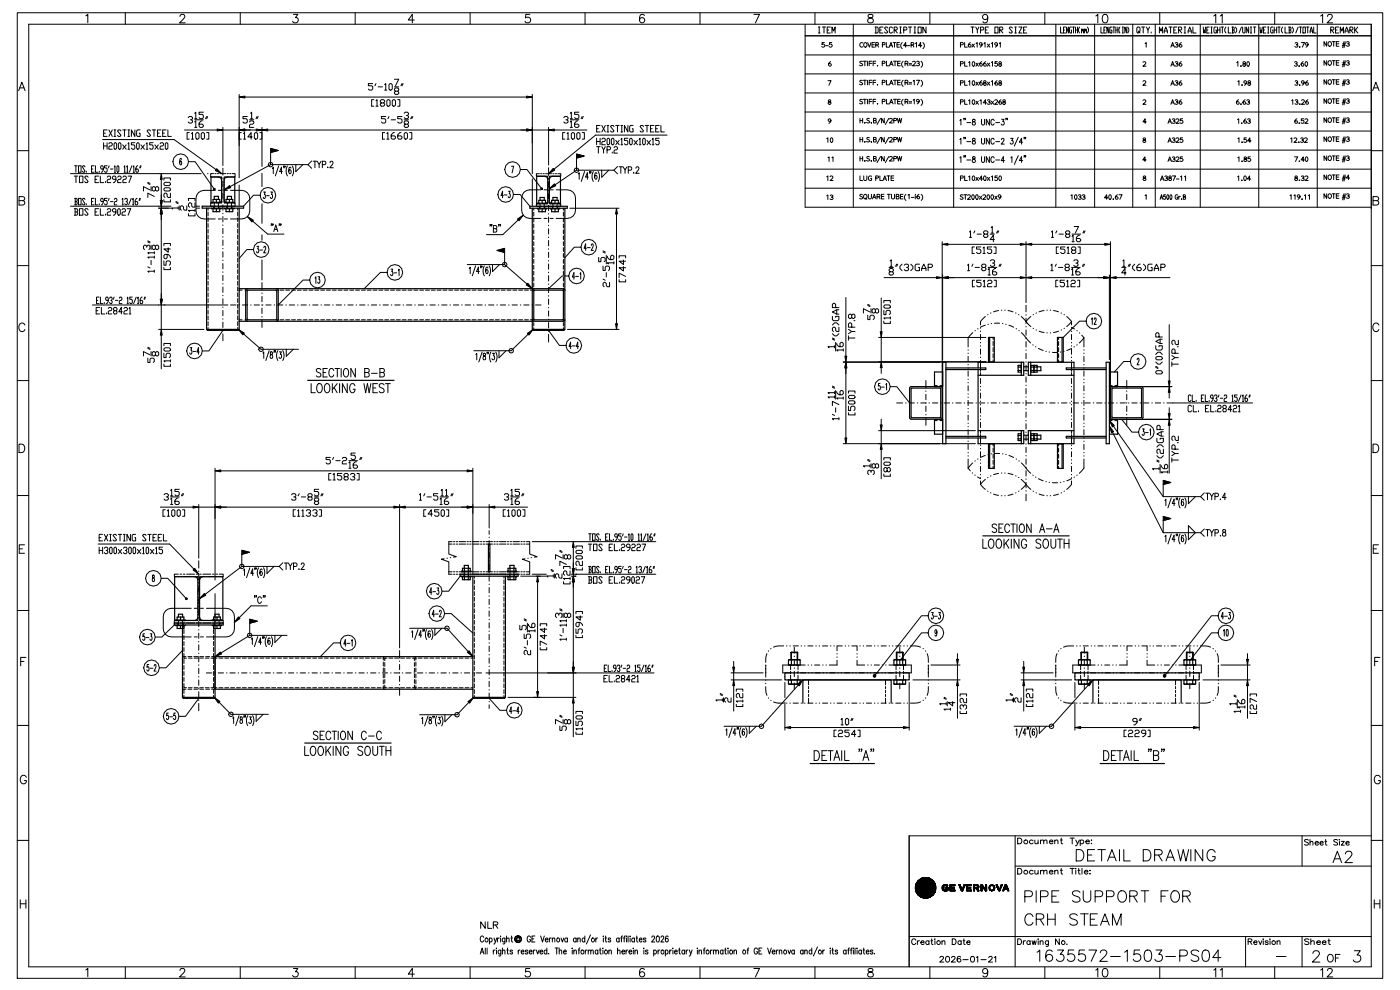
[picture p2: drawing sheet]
<svg xmlns="http://www.w3.org/2000/svg" width="297mm" height="210mm" viewBox="0 0 297 210" stroke-linecap="round" stroke-linejoin="round" font-family="sans-serif">
<g fill="none" stroke="#000" stroke-width=".21">
<path d="M3.7 2.7h289.3v204.6h-289.3zM4 19.2l.6-1.8 .7 1.8M4.2 18.6h.9M6.1 5.1h284.5v199.8h-284.5zM18.2 3.4l.4-.4v1.8M26.6 2.7v2.4M38.1 3.5l.4-.5 .6 .2a.56 .56 0 0 1-.2 .8l-.8 .8h1.2M50.9 2.7v2.4M62.2 3h.9l-.5 .7a.6 .6 0 0 1 .5 1 .6 .6 0 0 1-1.1-.2M75.3 2.7v2.4M79 17.7h-.9v.5h.7l.2 .2v.5l-.2 .2h-.5l-.2-.2M79.7 17.7l-.3 .5"/>
<path d="M80.1 18.4h1M81.5 17.9l.2-.2v1.4M81.5 19.1h.5M82.7 17.7l.4 .2v1l-.2 .2-.5-.2v-1zM83.6 16.8h.9l-.7 1.4M83.6 18.4h.9M83.8 19.3l-.2-.2 .2-.5h.5l.2 .5-.2 .2h-.5l-.2 .5 .2 .2h.5l.2-.2-.2-.5M85.2 17.7l-.2 .5M85.4 17.7l-.2 .5M87.8 4.2h-1.3l.9-1.2v1.8M99.6 2.7v2.4M112.3 3h-.9l-.1 .8a.63 .63 0 0 1 1 0 .63 .63 0 0 1-.1 1 .63 .63 0 0 1-.9-.3"/>
<path d="M124 2.7v2.4M136.5 3.3a.52 .52 0 0 0-.7-.2 1.03 1.03 0 0 0 .3 1.7 .56 .56 0 0 0 .5-.5 .56 .56 0 0 0-.5-.6 .56 .56 0 0 0-.6 .5M148.3 2.7v2.4M159.7 3h1.2l-.8 1.8M170.6 5.1v38.8h120M170.6 7.6h120M170.6 11.6h120M170.6 19.7h120M170.6 15.7h120M172.7 2.7v2.4M173.4 5.7h.4M173.4 7h.4"/>
<path d="M173.6 5.7v1.3M174.3 5.7h.7M174.6 5.7v1.3M174.7 9h-.5v.4a.35 .35 0 0 1 .5 .1 .35 .35 0 0 1-.1 .5 .35 .35 0 0 1-.5-.1M175 9.7h.5M175.3 6.4h.3M175.5 17.1h.6l-.4 1M176 5.7h-.7v1.3h.7M176 13.1a.48 .48 0 0 0-.4 .4 .48 .48 0 0 0 .4 .5 .29 .29 0 0 0 0-.5 .29 .29 0 0 0-.4 .1M176.3 9h-.5v.4a.35 .35 0 0 1 .5 .1 .35 .35 0 0 1-.1 .5 .35 .35 0 0 1-.5-.1M176.3 7v-1.3l.3 .9 .4-.9v1.3M180.8 5.1v38.8"/>
<path d="M182.8 13.1a.26 .26 0 0 0-.5-.1 .26 .26 0 0 0 .2 .4 .3 .3 0 0 1 .2 .5 .3 .3 0 0 1-.5-.1M182.8 17.1a.26 .26 0 0 0-.5 0 .26 .26 0 0 0 .2 .4 .29 .29 0 0 1 .3 .4 .29 .29 0 0 1-.5 .1l-.1-.2M182.9 9.1a.45 .45 0 0 0-.7 .4 .45 .45 0 0 0 .7 .4M183 13h.6M183 17h.6M183.2 9.1a.42 .42 0 0 1 .5 .4 .42 .42 0 0 1-.6 .3l-.1-.4zM183.3 13v.9M183.3 17v1M183.8 13v.9M183.8 17v1M183.9 9l.3 1 .4-1M184 3.1a.36 .36 0 0 0 .2 .6 .64 .64 0 0 1 .7 .3 .64 .64 0 0 1 0 .8h-.6a.52 .52 0 0 1-.4-.5 .52 .52 0 0 1 .5-.5l.3-.1a.36 .36 0 0 0 .2-.6z"/>
<path d="M184.2 13.4h.5M184.2 17.5h.5M184.8 13h-.6v.9M184.8 17h-.6v1M184.8 9.5h.5M185 13.4h.5M185 17.5h.5M185.3 9h-.5v1h.5M185.4 5.7h.5l.2 .2v.9l-.2 .2h-.5M185.6 9.5h.3a.26 .26 0 0 0 .3-.2 .26 .26 0 0 0-.3-.3h-.3v1M185.6 13h-.6v.9M185.6 17h-.6v1"/>
<path d="M185.6 5.7v1.3M185.9 9.5l.3 .5M186 13.9h.1M186 18h.1M185.9 13.9h.1M185.9 17.9h.1M186 17.9l-.1 .1M186.4 6.4h.4M187 13.4h.4l.1-.4h-.5v.9M187 17.5h.4l.1-.4-.5-.1v1M187 9.5h.4l.1-.4-.5-.1v1M187.1 5.7h-.7v1.3h.7"/>
<path d="M187.8 9v1h.6M187.9 13v.9h.5M187.9 17v1h.5M188.1 5.9l-.1-.2h-.4l-.1 .2 .6 .9-.1 .2h-.4l-.1-.2M188.5 10l.3-1 .4 1M188.5 13.9l.4-.9 .4 .9M188.5 18l.4-1 .4 1M188.6 9.7h.4M188.6 13.6h.5M188.6 17.7h.5M189.1 5.9l-.1-.2h-.4l-.1 .2v.9l.1 .2h.4l.1-.2M189.3 9h.6"/>
<path d="M189.3 13h.7M189.3 17h.7M189.5 6.4h.5l.2-.2-.2-.5h-.5v1.3M189.6 9v1M189.7 6.4l.5 .6M189.7 13v.9M189.7 17v1M190.1 9.5h.5M190.2 13.4h.5M190.2 17.5h.5M190.6 9h-.5v1h.5M190.7 5.7h.3"/>
<path d="M190.7 7h.3M190.8 13h-.6v.9h.6M190.8 17h-.6v1h.6M190.8 5.7v1.3M191.2 9l-.3 .6v.4l.3 .3M191.4 13l-.3 .5v.4l.3 .4M191.4 17l-.3 .6v.4l.3 .3M191.5 6.4h.5l.2-.2-.2-.5h-.5v1.3M191.8 13.5h.3a.26 .26 0 0 0 .3-.3 .26 .26 0 0 0-.3-.2h-.3v.9M191.8 17.5h.3a.26 .26 0 0 0 .3-.2 .26 .26 0 0 0-.3-.3h-.3v1M192.1 13.5l.3 .4M192.1 17.5l.3 .5"/>
<path d="M192.2 9.7h-.7l.4-.7v1M192.3 9.7h.5M192.5 5.7h.7M192.6 13.8h.6M192.6 13.5h.6M192.6 17.8h.6M192.6 17.5h.6M192.9 5.7v1.3M193.1 9.5h.3a.26 .26 0 0 0 .3-.2 .26 .26 0 0 0-.3-.3h-.3v1M193.3 9.5l.4 .5M193.4 13.1a.33 .33 0 0 1 .5-.1 .33 .33 0 0 1-.1 .6l-.4 .3h.6M193.5 17.2l.2-.2v1"/>
<path d="M193.7 5.7h.3M193.7 7h.3M193.9 5.7v1.3M194 9.2l.2-.2v1M194.2 17h.7l-.5 1M194.3 13.1a.25 .25 0 0 1 .2-.2 .25 .25 0 0 1 .3 .3 .25 .25 0 0 1-.3 .2 .3 .3 0 0 1 .3 .4 .3 .3 0 0 1-.5 .1l-.1-.1M194.6 5.7h.6v1.3h-.6zM195.2 13l.3 .5v.4l-.3 .4M195.2 17l.3 .6v.4l-.3 .3M195.3 9.7h-.6l.4-.7v1M195.6 9l.3 .6-.1 .4-.2 .3M196.2 5.7v1.3l-.6-1.3v1.3"/>
<path d="M197.1 2.7v2.4M202.1 5.1v38.8M203.5 9.5l.6-.1v-.3l-.6-.1v1M203.5 13.5l.6-.1v-.3h-.6v.9M203.5 17.6l.5-.1 .1-.3-.6-.1v1M204.4 9v1h.6M204.4 13.1v.9h.6M204.4 17.1v1h.6M205.3 13.2l.2-.1v.9M205.3 17.3l.2-.2v1M205.6 9a.48 .48 0 0 0-.4 .5 .48 .48 0 0 0 .4 .5 .29 .29 0 0 0 0-.5 .29 .29 0 0 0-.4 .1M205.8 5.7h.6"/>
<path d="M206 9.3l.5 .7M206.1 5.7v1.3M206.2 13.1a.42 .42 0 0 1 .4 .4 .42 .42 0 0 1-.4 .5l-.2-.4zM206.2 17.2a.42 .42 0 0 1 .4 .4 .42 .42 0 0 1-.4 .4l-.2-.3zM206.5 9.3l-.5 .7M206.8 5.7l.3 .7v.6M206.8 9.2l.3-.2v1M206.9 13.4l.5 .6M206.9 17.4l.5 .7M207.3 13.4l-.5 .6M207.3 17.4l-.5 .7M207.5 5.7l-.4 .7"/>
<path d="M207.8 6.4h.5l.2-.2-.2-.5h-.5v1.3M208.1 13.1a.48 .48 0 0 0-.5 .4 .48 .48 0 0 0 .4 .5 .29 .29 0 0 0 .1-.5 .29 .29 0 0 0-.5 .1M208.1 17.1a.48 .48 0 0 0-.5 .4 .48 .48 0 0 0 .4 .5 .29 .29 0 0 0 .1-.4 .29 .29 0 0 0-.5 .1M208.1 9.4a.29 .29 0 0 1-.4 .2 .29 .29 0 0 1-.1-.4 .29 .29 0 0 1 .5 0v.5l-.4 .3M208.5 9.2l.2-.2v1M208.5 17.2a.31 .31 0 0 0 .1 .3 .31 .31 0 0 0 .3 .1 .28 .28 0 0 1-.1 .5 .28 .28 0 0 1-.4-.3 .28 .28 0 0 1 .4-.3 .24 .24 0 0 0 .1-.3 .24 .24 0 0 0-.4 0zM208.8 6.4h.3M208.9 13.1a.48 .48 0 0 0-.5 .4 .48 .48 0 0 0 .4 .5 .29 .29 0 0 0 .1-.5 .29 .29 0 0 0-.5 .1M209.3 9.3l.5 .7M209.3 13.4l.5 .6M209.3 17.4l.5 .7M209.3 3.6a.56 .56 0 0 1-.7 .5 .56 .56 0 0 1-.3-.9 .56 .56 0 0 1 .9 .1 1.25 1.25 0 0 1-.4 1.5h-.4l-.1-.2"/>
<path d="M209.5 5.7h-.7v1.3h.7M209.7 9.3l-.5 .7M209.7 13.4l-.5 .6M209.7 17.4l-.5 .7M210.1 9.2l.2-.2v1M210.1 13.2l.2-.1v.9M210.1 17.3l.2-.2v1M210.8 5.7h.7v1.3h-.7zM211.3 17.1a.48 .48 0 0 0-.5 .4 .48 .48 0 0 0 .5 .5 .29 .29 0 0 0 0-.4 .29 .29 0 0 0-.5 .1M211.4 13.1h-.5l-.1 .4a.35 .35 0 0 1 .6 0 .35 .35 0 0 1-.1 .5 .35 .35 0 0 1-.5-.1M211.4 9.4a.29 .29 0 0 1-.4 .2 .29 .29 0 0 1-.1-.4 .29 .29 0 0 1 .5 .1l-.1 .4-.4 .3M211.7 9.2l.3-.2v1"/>
<path d="M211.8 13.1a.31 .31 0 0 0 0 .4 .31 .31 0 0 0 .4 .1 .28 .28 0 0 1-.1 .4 .28 .28 0 0 1-.4-.2 .28 .28 0 0 1 .3-.3 .24 .24 0 0 0 .2-.4 .24 .24 0 0 0-.4 0zM211.8 17.2a.31 .31 0 0 0 0 .3 .31 .31 0 0 0 .4 .1 .28 .28 0 0 1-.1 .5 .28 .28 0 0 1-.4-.3 .28 .28 0 0 1 .3-.3 .24 .24 0 0 0 .2-.3 .24 .24 0 0 0-.4 0zM211.8 6.4h.6l.1-.2-.1-.5h-.6v1.3M212 6.4l.5 .6M214.5 5.9l-.1-.2h-.4l-.1 .2 .6 .9-.1 .2h-.4l-.1-.2M215.1 5.7h.3M215.1 7h.3M215.2 5.7v1.3M215.9 5.7h.7l-.7 1.3h.7M216.9 6.4h.4M217.6 5.7h-.7v1.3h.7M221.4 2.7v2.4"/>
<path d="M223.8 5.1v38.8M224.8 5.7v1.3h.4M225.4 6.4h.2M225.8 5.7h-.4v1.3h.4M226.4 5.7v1.3l-.4-1.3v1.3M227.1 5.7h-.3l-.1 .2 .1 1.1h.3l-.1-.6M227.3 5.7h.4M227.5 5.7v1.3M227.9 6.4h.4M227.9 5.7v1.3M228.3 5.7v1.3M228.8 5.7l-.2 .5 .2 .8"/>
<path d="M229.2 6.4l.1-.2 .1 .4M229.2 6.2v.8M229.4 6.4l.1-.2 .1 .8M229.8 6.4l.1-.2 .1 .4M229.8 6.2v.8M230 6.4l.1-.2 .1 .8M230.5 5.7l.2 .5-.2 .8M232 5.1v38.8M232.2 3.4l.4-.4v1.8M233.3 5.7v1.3h.4M233.8 3.1a.58 .58 0 0 1 .9 .3 .91 .91 0 0 1-.6 1.4 1.15 1.15 0 0 1-.3-1.7zM233.9 6.4h.3"/>
<path d="M234.4 5.7h-.5v1.3h.5M235 5.7v1.3l-.4-1.3v1.3M235.6 5.7h-.3l-.1 .2 .1 1.1h.3l-.1-.6M235.8 5.7h.5M236.1 5.7v1.3M236.5 6.4h.4M236.5 5.7v1.3M236.9 5.7v1.3M237.3 5.7l-.2 .5 .2 .8M237.8 5.7h.3M237.8 7h.3M238 5.7v1.3"/>
<path d="M238.8 5.7v1.3l-.4-1.3v1.3M239 5.7l.2 .5-.2 .8M240.1 5.1v38.8M241.3 6.6l.1 .2-.3 .2-.2-.2v-.9l.2-.2h.3l.2 .2v.7l-.2 .2 .2 .2M241.9 5.7h.7M242.2 13.2a.33 .33 0 0 1 .5-.1 .33 .33 0 0 1-.1 .6l-.4 .3h.7M242.2 17.2a.33 .33 0 0 1 .5 0 .33 .33 0 0 1-.1 .5l-.4 .4h.7M242.3 5.7v1.3M242.7 9.2l.2-.2v1M242.9 5.7l.4 .7v.6M243.6 5.7l-.3 .7M244 6.8v.2"/>
<path d="M244.8 5.1v38.8M245.7 7v-1.3l.3 .9 .4-.9v1.3M245.8 2.7v2.4M246.7 7v-.4l.4-.9 .3 .9v.4M246.7 6.6h.7M247.7 5.7h.7M248.1 5.7v1.3M248.1 10l.4-1 .4 1M248.1 14l.4-.9 .4 .9M248.1 18.1l.4-1 .4 1M248.2 9.7h.5M248.2 13.7h.5"/>
<path d="M248.2 17.7h.5M248.7 6.4h.4M249.1 9.2a.25 .25 0 0 1 .2-.2 .25 .25 0 0 1 .2 .3 .25 .25 0 0 1-.2 .2 .29 .29 0 0 1 .3 .4 .29 .29 0 0 1-.5 0h-.1M249.1 13.2a.25 .25 0 0 1 .2-.2 .25 .25 0 0 1 .2 .3 .25 .25 0 0 1-.2 .2 .29 .29 0 0 1 .3 .4 .29 .29 0 0 1-.5 .1l-.1-.1M249.1 17.2a.25 .25 0 0 1 .2-.1 .25 .25 0 0 1 .2 .2 .25 .25 0 0 1-.2 .3 .29 .29 0 0 1 .3 .4 .29 .29 0 0 1-.5 0l-.1-.1M249.4 5.7h-.7v1.3h.7M249.8 6.4h.5l.1-.2-.1-.5h-.5v1.3M249.9 6.4l.5 .6M250.3 9a.48 .48 0 0 0-.4 .5 .48 .48 0 0 0 .4 .5 .29 .29 0 0 0 0-.5 .29 .29 0 0 0-.4 .1M250.3 13.1a.48 .48 0 0 0-.4 .4 .48 .48 0 0 0 .4 .5 .29 .29 0 0 0 0-.5 .29 .29 0 0 0-.4 .1M250.3 17.1a.48 .48 0 0 0-.4 .4 .48 .48 0 0 0 .4 .5 .29 .29 0 0 0 0-.4 .29 .29 0 0 0-.4 .1M250.9 5.7h.4"/>
<path d="M250.9 7h.4M251.1 5.7v1.3M251.8 7v-.4l.3-.9 .4 .9v.4M251.8 6.6h.7M252.8 5.7v1.3h.7M254.4 5.1v38.8M255 5.7l.1 1.3 .1-.6 .2 .6 .1-1.3M255.7 6.4h.3M256.2 5.7h-.5v1.3h.5M256.6 5.7h.3M256.6 7h.3M256.8 5.7v1.3"/>
<path d="M257.2 3.4l.4-.4v1.8M257.8 5.7h-.4l-.1 .2 .1 1.1h.4v-.6h-.2M258 6.4h.5M258 5.7v1.3M258.5 5.7v1.3M258.6 3.4l.4-.4v1.8M258.8 5.7h.5M259 5.7v1.3M259.8 5.7l-.3 .5v.4l.3 .4M260.3 5.7v1.3h.5M261.1 5.7h.3l.2 .2-.2 .5M261.2 6.4h.2l.2 .4-.2 .2h-.3"/>
<path d="M261.2 5.7v1.3M261.8 5.7l.3 .5v.4l-.3 .4M262.1 13.2l.2-.1v.9M262.3 17.3l.3-.2v1M263 14h.1M263.1 5.7l-.5 1.3M263.2 18.1h.1M263.2 18h.1M263.3 5.7l.2 1.3h.2l.1-.2v-1.1M263.5 13.1a.31 .31 0 0 0 0 .4 .31 .31 0 0 0 .4 .1 .28 .28 0 0 1-.1 .4 .28 .28 0 0 1-.4-.2 .28 .28 0 0 1 .4-.3 .24 .24 0 0 0 .1-.4 .24 .24 0 0 0-.4 0zM264.2 17.5a.29 .29 0 0 1-.4 .2 .29 .29 0 0 1-.1-.5 .29 .29 0 0 1 .5 .2l-.1 .3-.4 .4M264.4 13.1a.42 .42 0 0 1 .4 .4 .42 .42 0 0 1-.4 .5l-.2-.4z"/>
<path d="M264.6 17.2a.31 .31 0 0 0 0 .3 .31 .31 0 0 0 .3 .1 .28 .28 0 0 1-.1 .5 .28 .28 0 0 1-.3-.3 .28 .28 0 0 1 .3-.3 .24 .24 0 0 0 .1-.3 .24 .24 0 0 0-.3 0zM264.6 5.7v1.3l-.5-1.3v1.3M265 5.7h.2M265 7h.2M265.1 5.7v1.3M265.6 5.7h.5M265.9 5.7v1.3M266.8 5.1v38.8M267 5.7l.1 1.3 .2-.6 .1 .6 .1-1.3M267.8 6.4h.2M268.3 5.7h-.5v1.3h.5M268.6 5.7h.3"/>
<path d="M268.6 7h.3M268.8 5.7v1.3M269.8 5.7h-.4l-.1 .2 .1 1.1h.4v-.6h-.1M270 6.4h.5M270 5.7v1.3M270.1 2.7v2.4M270.5 5.7v1.3M270.8 5.7h.5M271 5.7v1.3M271.8 5.7l-.2 .5v.4l.2 .4M272.3 5.7v1.3h.5M273.1 5.7h.4l.1 .2-.1 .5"/>
<path d="M273.2 6.4h.3l.1 .4-.1 .2h-.4M273.2 5.7v1.3M273.8 5.7l.3 .5v.4l-.3 .4M274.3 13.2a.25 .25 0 0 1 .3-.2 .25 .25 0 0 1 .2 .3 .25 .25 0 0 1-.2 .2h.1a.3 .3 0 0 1 .1 .5 .3 .3 0 0 1-.5-.1M274.5 9.2a.25 .25 0 0 1 .2-.2 .25 .25 0 0 1 .3 .3 .25 .25 0 0 1-.3 .2 .29 .29 0 0 1 .3 .4 .29 .29 0 0 1-.5 0h-.1M274.5 17.2a.25 .25 0 0 1 .2-.1 .25 .25 0 0 1 .3 .2 .25 .25 0 0 1-.3 .3 .29 .29 0 0 1 .3 .4 .29 .29 0 0 1-.5 0l-.1-.1M275.1 5.7l-.5 1.3M275.3 14h.1M275.4 5.7h.5M275.4 10h.1M275.4 18.1h.1M275.4 18h.1"/>
<path d="M275.4 9.9h.1M275.6 5.7v1.3M275.8 9h.6l-.4 1M276.1 5.7h.5v1.3h-.5zM276.2 13.1a.48 .48 0 0 0-.5 .4 .48 .48 0 0 0 .4 .5 .29 .29 0 0 0 .1-.5 .29 .29 0 0 0-.5 .1M276.4 17.5a.29 .29 0 0 1-.4 .2 .29 .29 0 0 1-.1-.5 .29 .29 0 0 1 .5 .2l-.1 .3-.4 .4M276.7 13.1a.42 .42 0 0 1 .4 .4 .42 .42 0 0 1-.4 .5l-.1-.4zM276.9 5.7h.5M277.1 17.1a.48 .48 0 0 0-.4 .4 .48 .48 0 0 0 .4 .5 .29 .29 0 0 0 0-.4 .29 .29 0 0 0-.4 .1M277.1 5.7v1.3M277.2 9.4a.29 .29 0 0 1-.4 .2 .29 .29 0 0 1-.1-.4 .29 .29 0 0 1 .5 0l-.1 .5-.3 .3M277.6 7l.3-1.3 .2 1.3"/>
<path d="M277.6 6.6h.5M278.4 5.7v1.3h.5M279.1 5.1v38.8M279.9 3.4l.4-.4v1.8M281.1 8.8v1l-.5-1v1M281.1 12.9v.9l-.5-.9v.9M281.1 16.9v1l-.5-1v1M281.3 3.5l.4-.5 .6 .2a.56 .56 0 0 1-.2 .8l-.9 .8h1.2M281.5 9a.41 .41 0 0 1 .7 .3 .41 .41 0 0 1-.7 .3zM281.5 13a.41 .41 0 0 1 .7 .3 .41 .41 0 0 1-.7 .4zM281.6 17a.42 .42 0 0 1 .6 .4 .42 .42 0 0 1-.7 .3l-.1-.4zM282 6.4h.5l.2-.2-.2-.5h-.5v1.3"/>
<path d="M282.2 6.4l.5 .6M282.3 8.8h.7M282.3 12.9h.7M282.3 16.9h.7M282.6 8.8v1M282.6 12.9v.9M282.6 16.9v1M283 6.4h.4M283.2 9.3h.5M283.2 13.3h.5M283.2 17.4h.5M283.7 5.7h-.7v1.3h.7"/>
<path d="M283.7 8.8h-.5v1h.5M283.7 12.9h-.5v.9h.5M283.7 16.9h-.5v1h.5M284 7v-1.3l.4 .9 .3-.9v1.3M284.4 17.7h.7M284.4 9.7h.7M284.4 13.7h.7M284.5 9.3h.7M284.5 13.3h.7M284.5 17.4h.7M284.8 8.8l-.3 1.3M284.8 12.9l-.3 1.2"/>
<path d="M284.8 16.9l-.3 1.3M285 7v-.4l.4-.9 .3 .9v.4M285 6.6h.7M285.1 8.8l-.3 1.3M285.1 12.9l-.3 1.2M285.1 16.9l-.3 1.3M285.4 9a.25 .25 0 0 1 .3-.2 .25 .25 0 0 1 .2 .2 .25 .25 0 0 1-.3 .3 .3 .3 0 0 1 .3 .4 .3 .3 0 0 1-.5 0h-.1M285.4 13a.25 .25 0 0 1 .3-.2 .25 .25 0 0 1 .2 .3 .25 .25 0 0 1-.3 .2 .3 .3 0 0 1 .3 .4 .3 .3 0 0 1-.5 .1l-.1-.1M285.4 17a.25 .25 0 0 1 .3-.2 .25 .25 0 0 1 .2 .3 .25 .25 0 0 1-.3 .3 .3 .3 0 0 1 .3 .4 .3 .3 0 0 1-.5 0l-.1-.1M286.1 6.4h.5l.1-.2-.1-.5h-.5v1.3M286.2 6.4l.5 .6M287.1 5.7v1.3"/>
<path d="M287.2 6.4l.5 .6M287.7 5.7l-.5 .7h-.1M290.9 19.2l.7-1.8 .7 1.8M291.1 18.6h.9M3.7 31.9h2.4M14.9 36.8h27.7M15.7 37.3h.8M15.8 35.1h.6M16.1 35.1v1.4M16.1 37.3v1.4M16.6 35.1h.6v1.4h-.6zM16.8 37.3h.8v1.4h-.8z"/>
<path d="M18 35.4l-.1-.3h-.3l-.1 .3 .5 .9-.1 .2h-.3l-.1-.2M18.3 36.3v.2M18.7 37.5l-.2-.2h-.4l-.2 .2 .8 1-.2 .2h-.4l-.2-.2M19.4 35.8h.3M19.9 35.1h-.5v1.4h.5M20.2 38h.3M20.2 35.1v1.4h.6M20.9 37.3h-.7v1.4h.7M21.1 36.3v.2M21.3 37.3v1.4h.7M21.7 29.6h15.2l8.9 6.3M21.9 35.8h-.4l-.2-.2 .2-.5h.2l.2 .3v.6l-.4 .5"/>
<path d="M22 30.2v1.4M22 30.9h.7M22 28.2h.3M22.4 38.5v.2M22.7 27.5h-.7v1.4h.7M22.7 30.2v1.4M22.7 35.1h-.5v.5h.4l.1 .7-.1 .2h-.3l-.1-.2M22.7 37.5l.2-.2h.4l.2 .2-.2 .5h-.4l-.2 .2v.5h.8M23.1 30.5l.1-.3h.4l.2 .3-.2 .4h-.4l-.1 .3v.4h.7M23.1 27.5l.7 1.4M23.1 35.1l-.1 .5M23.4 35.8h.6"/>
<path d="M23.8 27.5l-.7 1.4M24.2 27.5h.3M24.2 28.9h.3M24.2 35.4l.2-.3v1.4M24.2 36.5h.3M24.3 30.2l.4 .3v.9l-.2 .2-.3-.2v-.9zM24.3 27.5v1.4M24.6 38h-.6l-.2-.2 .2-.5h.4l.2 .2v.7l-.4 .5h-.2M24.9 35.1l.3 .3v.9l-.1 .2-.3-.2v-.9zM24.9 37.5l.2-.2h.4l.2 .2-.2 .5h-.4l-.2 .2v.5h.8M25.3 30.2l.3 .3v.9l-.1 .2-.4-.2v-.9zM25.6 27.8l-.1-.3h-.4l-.2 .3 .7 .9-.1 .2h-.4l-.2-.2"/>
<path d="M26 27.5h.7M26 30.7l.7 .9M26 37.5l.2-.2h.4l.2 .2-.2 .5h-.4l-.2 .2v.5h.8M26.3 35.4l.1-.3v1.4M26.3 36.5h.3M26.4 27.5v1.4M26.7 30.7l-.7 .9M26.8 35.4l.2-.3v1.4M26.8 36.5h.3M27.1 30.5l.2-.3v1.4M27.1 27.5h.4M27.1 31.6h.4"/>
<path d="M27.1 28.9h.4M27.1 37.3h.8l-.6 1.4M27.3 27.5v1.4M28 35.1l-.6 1.4M28.2 35.4l.2-.3v1.4M28.2 36.5h.3M28.6 30.2h-.8v.5h.6l.2 .2v.5l-.2 .2h-.4l-.2-.2M28.6 27.5v1.4l-.8-1.4v1.4M29.1 30.2l.4 .3v.9l-.2 .2-.3-.2v-.9zM29.2 35.1l-.4 .5v.7l.1 .2h.3l.1-.2-.1-.5h-.4M29.7 27.5h-.6l-.1 .3v.9l.1 .2h.6v-.7h-.2M29.7 35.1l-.1 .5"/>
<path d="M29.9 30.7l.7 .9M29.9 35.1l-.2 .5M30.6 30.7l-.7 .9M31 30.5l.2-.3v1.4M31 31.6h.3M31.3 38.9l.5 .2M31.3 38.6l.5 .3M31.9 27.8l-.2-.3h-.4l-.1 .3 .7 .9-.2 .2h-.4l-.1-.2M32 39.6v.9M32.3 27.5h.7M32.4 30.2h-.7v.5h.6l.1 .2v.5l-.1 .2h-.4l-.2-.2M32.6 27.5v1.4"/>
<path d="M32.8 30.7l.8 .9M32.9 39.8l.3-.2 .4 .2v.4l-.4 .3-.3-.3v-.4l-.4-.2-.3 .2v.4l.3 .3 .4-.3M33.4 28.2h.3M33.6 30.7l-.8 .9M33.9 30.5l.2-.3h.4l.2 .3-.2 .4h-.4l-.2 .3v.4h.8M34.1 27.5h-.7v1.4h.7M34.2 38v4.5M34.5 28.2h.3M34.7 38.2v-.5h1.4v.5M35 38.6h.9l.2 .5-.2 .2h-.9l-.3-.2zM35.2 30.2l.4 .3v.9l-.2 .2-.4-.2v-.9zM35.2 27.5h-.7v1.4h.7"/>
<path d="M35.6 27.5v1.4h.7M38.5 33.8l-.2-.2a1.07 1.07 0 0 0 0 1.3 .43 .43 0 0 0 .2-.4 .43 .43 0 0 0-.3-.3l-.1 .3M39.1 27.5h6.9M39.9 24.9l.2-.2h.5l.2 .5-.5 .2M40 34.3h1.3l4.1 5.8M40.1 28.1h-.5v1.4h.5M40.6 25.4l.2 .2-.2 .5h-.5l-.2-.3M40.6 28.3l.2-.2v1.4M40.6 29.5h.4M41.3 24l.2-.2v1.4M41.3 25.8l.2-.2v1.4M41.3 25.2h.4"/>
<path d="M41.3 25.4h1.8M41.3 27h.4M41.7 28.1l.5 .2v.9l-.3 .3-.4-.3v-.9zM42.9 25.6h-.3l-.4 .5v.7l.2 .2h.5l.2-.2-.2-.5h-.7M42.9 28.1l.4 .2v.9l-.2 .3-.5-.3v-.9zM43.1 23.8h-.9v.4h.7l.2 .3v.4l-.2 .3h-.5l-.2-.3M43.8 28.1h.5v1.4h-.5M43.8 24.7l-.2 .5M44 36.8h.1M44 24.7l-.2 .5M45.3 36.8h-.7v.7h2.4v.7M45.5 36.8h.3"/>
<path d="M46.1 36.8h.2M46.6 36.8h1.3M47 39.6v1.3M47 38.4v.3M47 39v.3M47.2 27v8.1M47.2 35.6v1.5M47.2 37.7v.1M47.2 38.4v1.2M47.2 27.5h3.5M47.5 39.6v1.3M47.5 38.4v.3"/>
<path d="M47.5 39v.3M48.1 36.8h.3M48.7 36.8h.2M49.2 36.8h.6v.7h-2.3v.7M50.7 20v17.7M50.7 39.2v4.4M51.1 28.1h-.4v1.4h.4M51.6 28.3l.2-.2v1.4M51.6 29.5h.5M51.9 27.5h2.4M51.9 20.6h59.7M52.4 24.7h-.9v.5h.7l.2 .2v.4l-.2 .3h-.5l-.2-.3"/>
<path d="M52.9 25.8l.2-.2h.5l.2 .2-.2 .5h-.5l-.2 .2v.5h.9M52.9 25.4h.9M53.1 24l.2-.2v1.4M53.1 25.2h.5M53.4 29h-.9l.7-.9v1.4M54.1 28.1l.5 .2v.9l-.2 .3-.5-.3v-.9zM54.5 24.7l-.2 .5M54.7 24.7l-.2 .5M55.1 28.1h.4v1.4h-.4M55.5 27v8.3M55.5 36.7v2.8M56.7 27.5h54.9"/>
<path d="M57.3 31.5l1.6 .4-1.6 .4v2.6M57.3 34.9l-8.5 4.6M57.3 34.9h8M57.7 35.7l.2-.3v1.4M59.1 35.2l-.8 2.1M59.8 36.4h-.5l.4-1v1.4M60.2 35.2l-.1 .4M60.4 35.2l-.1 .4M60.9 35.2a2.1 2.1 0 0 0 0 2.1M61.7 35.6l-.2-.2a.94 .94 0 0 0 0 1.4 .41 .41 0 0 0 .2-.4 .41 .41 0 0 0-.4-.4l-.1 .4M61.9 35.2a2.1 2.1 0 0 1 0 2.1M62.7 34.9v1.5l1.5-1.5"/>
<path d="M65.3 34.9l.8 .8M66.1 34.1l-.8 .8M66.4 34.2h.7M66.7 34.2v1.3M67.2 34.2l.4 .6v.7M68.1 34.2l-.5 .6M68.3 34.9l.6-.1v-.6h-.6v1.3M69.5 35.4v.1zM69.9 34.5l.3-.3h.2l.2 .2-.7 1.1h.7M79.2 21.1h-.4v1.4h.4M79.7 21.4l.2-.3v1.4M79.7 22.5h.4"/>
<path d="M80.8 21.8l-.2-.4 .2-.3h.5l.2 .5-.9 .4 .2 .5h.5l.2-.2-.2-.5M81.5 28.1h-.4v1.4h.4M81.7 24.7h-.9v.5h.7l.2 .2v.4l-.2 .3h-.4l-.3-.3M82 28.3l.2-.2v1.4M82 29.5h.4M82.2 21.1l.5 .3v.9l-.3 .2-.4-.2v-.9zM82.4 24.7l-.2 .5M82.9 25.4h.9M83.4 21.1l.4 .3v.9l-.2 .2-.5-.2v-.9zM83.6 28.1h-.2l-.5 .5v.6l.2 .3h.5l.2-.5-.2-.2h-.7M84.3 21.1h.4v1.4h-.4M85 28.1h-.3l-.4 .5v.6l.2 .3h.5l.2-.3-.2-.4h-.7"/>
<path d="M85.2 24.7h-.9v.5h.7l.2 .2v.4l-.2 .3h-.5l-.2-.3M85.7 24l.2-.2h.4l.3 .2-.3 .5h-.2M85.7 25.4h.9M85.9 26.3l-.2-.2 .2-.5h.4l.3 .5-.3 .2h-.4l-.2 .5 .2 .2h.4l.3-.2-.3-.5M85.9 28.1l.4 .2v.9l-.2 .3-.4-.3v-.9zM86.3 24.5l.3 .2-.3 .5h-.4l-.2-.3M86.8 28.1h.5v1.4h-.5M87.3 24.7l-.3 .5M87.5 24.7l-.2 .5M108.4 35.2h.5l-.4 1.4M110.3 35.9h1.4l3.1 4.1M112.8 27.5h3.5"/>
<path d="M112.8 20v16.8M112.8 37.9v5.7M114.3 36.8h-.6v.5h2.4v.7M114.6 36.8h.2M115.1 36.8h.3M115.6 36.8h1.3M116.1 39.5v1.5M116.1 38.3v.3M116.1 38.9v.3M116.3 27v8M116.3 35.5v1.7M116.3 37.8v.1"/>
<path d="M116.3 38.5v1.2M116.4 39.5v1.5M116.4 38.3v.3M116.4 38.9v.3M117.2 36.8h.2M117.5 27.5h6.9M117.7 36.8h.2M118.2 36.8h.6v.5h-2.4v.7M119.5 24.9l.2-.2h.5l.2 .5-.5 .2M119.7 28.1h-.5v1.4h.5M120.2 25.4l.2 .2-.2 .5h-.5l-.2-.3M120.2 28.3l.2-.2v1.4"/>
<path d="M120.2 29.5h.4M120.8 24l.3-.2v1.4M120.8 25.8l.3-.2v1.4M120.8 25.2h.5M120.8 25.4h1.9M120.8 27h.5M121.3 28.1l.5 .2v.9l-.3 .3-.4-.3v-.9zM122.2 32.6l1.6 .5-1.6 .4v2.6M122.2 36.1l-4.6 3.1M122.2 36.1h7.9M122.5 25.6h-.3l-.4 .5v.7l.2 .2h.5l.2-.2-.2-.5h-.7M122.5 28.1l.4 .2v.9l-.2 .3-.5-.3v-.9z"/>
<path d="M122.5 36.9l.2-.3v1.4M122.7 23.8h-.9v.4h.7l.2 .3v.4l-.2 .3h-.5l-.2-.3M123.4 28.1h.4v1.4h-.4M123.4 24.7l-.3 .5M123.6 24.7l-.2 .5M123.9 36.3l-.7 2.1M124.7 37.5h-.6l.4-.9v1.4M125 36.4l-.1 .3M125.2 36.4v.3M125.7 36.3a2.12 2.12 0 0 0 0 2.1M126.4 29.3v1.4M126.4 30h.8"/>
<path d="M126.4 27.3h.4M126.4 31.1h.8M126.5 36.8l-.2-.2a.94 .94 0 0 0 0 1.4 .41 .41 0 0 0 .2-.5 .41 .41 0 0 0-.4-.3l-.1 .3M126.8 36.3a2.12 2.12 0 0 1 0 2.1M126.8 31.1v1.3M127.2 26.6h-.8v1.4h.8M127.2 29.3v1.4M127.5 36.1v1.5l1.5-1.5M127.5 29.5l.2-.2h.4l.2 .2-.2 .5h-.4l-.2 .2v.5h.8M127.5 31.1l.4 .7v.6M127.5 26.6l.8 1.4M128.3 26.6l-.8 1.4"/>
<path d="M128.3 31.1l-.4 .7M128.6 31.8h.6l.2-.3-.2-.4h-.6v1.3M128.6 28h.4M128.6 26.6h.4M128.8 29.3l.4 .2v.9l-.2 .3-.4-.3v-.9zM128.8 26.6v1.4M129.7 29.3l.4 .2v.9l-.2 .3-.3-.3v-.9zM129.7 32.2v.2M130.1 36.1l.8 .7M130.1 26.8l-.2-.2h-.3l-.2 .2 .7 .9-.2 .3h-.3l-.2-.3M130.1 31.3l.2-.2h.4l.2 .2-.2 .5h-.4l-.2 .2v.4h.8M130.5 29.8l.7 .9"/>
<path d="M130.5 26.6h.7M130.9 26.6v1.4M130.9 35.3l-.8 .8M131.2 35.3h.7M131.2 29.8l-.7 .9M131.6 35.3v1.4M131.6 29.5l.2-.2v1.4M131.6 30.7h.4M131.6 28h.4M131.6 26.6h.4M131.8 26.6v1.4M132 35.3l.5 .7v.7"/>
<path d="M132.9 35.3l-.4 .7M133.1 29.3h-.8v.5h.6l.2 .2v.4l-.2 .3h-.4l-.2-.3M133.1 26.6v1.4l-.8-1.4v1.4M133.1 36.1l.7-.1v-.6l-.7-.1v1.4M133.6 29.3l.4 .2v.9l-.2 .3-.4-.3v-.9zM134.2 26.6h-.6l-.2 .2v.9l.2 .3h.6v-.7h-.2M134.3 36.6v.1zM134.3 29.8l.8 .9M134.8 35.7l.2-.4h.2l.2 .3-.7 1.1h.8M135.1 29.8l-.8 .9M135.5 29.5l.1-.2v1.4M135.5 30.7h.3"/>
<path d="M136.4 29.3l.3 .2v.9l-.1 .3-.4-.3v-.9zM136.4 26.8l-.2-.2h-.4l-.2 .2 .8 .9-.2 .3h-.4l-.2-.3M136.7 26.6h.8M137.1 29.8l.7 .9M137.1 26.6v1.4M137.8 29.8l-.7 .9M137.8 27.3h.4M138.2 29.5l.2-.2v1.4M138.2 30.7h.4M138.6 26.6h-.8v1.4h.8M139 27.3h.3M139.7 29.3h-.7v.5h.5l.2 .2v.4l-.2 .3h-.4l-.1-.3"/>
<path d="M139.7 26.6h-.7v1.4h.7M140.1 26.6v1.4h.7M141.4 28.6h-15.2l-8.8 7.3M170.6 39.9h120M170.6 35.8h120M170.6 31.8h120M170.6 27.8h120M170.6 23.7h120M175.2 29.4l.2-.2v1M175.2 37.5l.2-.2v1M175.5 33.4l.2-.2v1M175.6 21.2a.31 .31 0 0 0 0 .4 .31 .31 0 0 0 .4 .1 .28 .28 0 0 1-.1 .4 .28 .28 0 0 1-.4-.3 .28 .28 0 0 1 .4-.2 .24 .24 0 0 0 .1-.4 .24 .24 0 0 0-.4 0z"/>
<path d="M175.9 37.4a.33 .33 0 0 1 .5 0 .33 .33 0 0 1-.1 .5l-.4 .4h.7M176.1 29.3a.42 .42 0 0 1 .4 .4 .42 .42 0 0 1-.4 .4l-.2-.3zM176.1 25.6a.29 .29 0 0 1-.4 .2 .29 .29 0 0 1-.1-.5 .29 .29 0 0 1 .4 0v.5l-.4 .3M176.3 33.4l.2-.2v1M182.2 37.3v1h.6M182.2 29.6h.6M182.2 25.1v1M182.2 29.1v1M182.2 33.2v.9M182.2 25.5h.6M182.2 33.6h.6M182.8 21.1a.26 .26 0 0 0-.5 0 .26 .26 0 0 0 .2 .4 .3 .3 0 0 1 .2 .5 .3 .3 0 0 1-.5-.1"/>
<path d="M182.8 25.1v1M182.8 29.1v1M182.8 33.2v.9M183 21h.6M183 37.3v.7a.33 .33 0 0 0 .4 .3 .33 .33 0 0 0 .3-.3v-.7M183.3 26.1h.1M183.3 30.1h.1M183.3 34.1h.1M183.2 26.1h.1M183.2 26h.1M183.2 30.1h.1M183.2 30l.1 .1"/>
<path d="M183.2 34.1h.1M183.3 21v1M183.8 21v1M184.2 21.5h.5M184.2 25.2a.26 .26 0 0 0-.4-.1 .26 .26 0 0 0 .2 .4 .3 .3 0 0 1 .1 .5 .3 .3 0 0 1-.5-.1M184.2 29.2a.26 .26 0 0 0-.4 0 .26 .26 0 0 0 .2 .4 .3 .3 0 0 1 .1 .5 .3 .3 0 0 1-.5-.1M184.2 33.2a.26 .26 0 0 0-.4 0 .26 .26 0 0 0 .2 .4 .3 .3 0 0 1 .1 .5 .3 .3 0 0 1-.5-.1M184.7 26.1h.1M184.7 30.1h.1M184.7 34.1h.1M184.6 26.1h.1M184.6 26h.1"/>
<path d="M184.6 30.1h.1M184.6 30l.1 .1M184.6 34.1h.1M184.7 37.4a.46 .46 0 0 0-.7 .4 .46 .46 0 0 0 .7 .4v-.4h-.2M184.8 21h-.6v1M185 21.5h.5M185.1 25.5h.5v-.3l-.5-.1v1l.6-.1v-.2l-.2-.3M185.1 29.6h.5v-.4l-.5-.1v1l.6-.1v-.2l-.2-.2M185.1 33.6h.5v-.4h-.5v.9h.6v-.3l-.2-.2M185.6 37.7h.4l.1-.3-.5-.1v1M185.6 21h-.6v1M186 22h.1"/>
<path d="M185.9 22h.1M185.9 21.9h.1M186.5 37.3v1h.5M186.6 25.1l-.7 1.3M186.6 29.1l-.7 1.3M186.6 33.2l-.7 1.2M187 21.5h.4l.1-.4-.5-.1v1M187.1 38.3l.4-1 .4 1M187.2 37.9h.5M187.4 25.1v1l-.6-1v1M187.4 29.1v1l-.6-1v1M187.4 33.2v.9l-.6-.9v.9"/>
<path d="M187.9 21v1h.5M188 37.3h.6M188.3 37.3v1M188.4 25.1l-.8 1.3M188.4 29.1l-.8 1.3M188.4 33.2l-.8 1.2M188.5 25.2a.33 .33 0 0 1 .5 0 .33 .33 0 0 1-.1 .5l-.4 .4h.6M188.5 29.3a.33 .33 0 0 1 .5-.1 .33 .33 0 0 1-.1 .5l-.4 .4h.6M188.5 33.3a.33 .33 0 0 1 .5-.1 .33 .33 0 0 1-.1 .6l-.4 .3h.6M188.5 22l.4-1 .4 1M188.6 21.7h.5M188.8 37.7h.5"/>
<path d="M189.3 21h.7M189.4 37.3h-.6v1h.6M189.4 25.5h.6v-.3l-.6-.1v1M189.4 29.6h.5l.1-.4-.6-.1v1M189.4 33.6l.6-.1v-.3h-.6v.9M189.7 21v1M190.2 25.1l.2 1 .2-1 .3 1 .2-1M190.2 29.1l.2 1 .2-1 .3 1 .2-1M190.2 33.2l.2 .9 .2-.9 .3 .9 .2-.9M190.2 21.5h.5M190.8 21h-.6v1h.6M191.4 21l-.3 .6v.4l.3 .3"/>
<path d="M191.8 21.6h.3a.26 .26 0 0 0 .3-.3 .26 .26 0 0 0-.3-.3h-.3v1M192.1 21.6l.3 .4M192.6 21.8h.6M192.6 21.6h.6M193.5 21.2l.2-.2v1M194.8 21.4a.29 .29 0 0 1-.4 .3 .29 .29 0 0 1-.1-.5 .29 .29 0 0 1 .5 .1l-.1 .4-.3 .3M195.2 21l.3 .6v.4l-.3 .3M203.4 25.5l.2-.2v1.2M203.4 29.5l.2-.2v1.2M203.4 33.4l.2-.2v1.2M203.5 21.6l.6-.1v-.3l-.6-.1v1M203.5 37.7h.5l.1-.3-.6-.1v1"/>
<path d="M204.3 25.1l-.1 .3M204.3 29.1l-.1 .3M204.3 33l-.1 .3M204.4 21.1v1h.6M204.4 37.3v1h.6M204.6 25.1l-.1 .3M204.6 29.1l-.1 .3M204.6 33l-.1 .3M204.9 30h.8M204.9 26h.8M204.9 33.9h.8M205.3 21.3l.2-.2v1"/>
<path d="M205.3 37.5l.2-.2v1M206.1 25.3v.4a.44 .44 0 0 1 .5 .3 .44 .44 0 0 1-.1 .5 .39 .39 0 0 1-.5-.4 .39 .39 0 0 1 .5-.4l.1-.4zM206.1 29.4v.3a.44 .44 0 0 1 .5 .3 .44 .44 0 0 1-.1 .5 .39 .39 0 0 1-.5-.4 .39 .39 0 0 1 .5-.3l.1-.4zM206.1 33.3v.3a.44 .44 0 0 1 .5 .3 .44 .44 0 0 1-.1 .5 .39 .39 0 0 1-.5-.4 .39 .39 0 0 1 .5-.3l.1-.4zM206.2 21.2a.42 .42 0 0 1 .4 .4 .42 .42 0 0 1-.4 .4l-.2-.3zM206.2 37.3a.42 .42 0 0 1 .4 .5 .42 .42 0 0 1-.4 .4l-.2-.4zM206.9 21.4l.5 .7M206.9 37.6l.5 .7M207.3 21.4l-.5 .7M207.3 37.6l-.5 .7M207.7 21.3l.2-.2v1M208 25.3v.8l.3 .4 .3-.2v-1"/>
<path d="M208 29.3v.9l.3 .3 .3-.1v-1.1M208 33.2v.9l.3 .3 .3-.1v-1.1M208.2 37.9h-.7l.5-.6v1M208.6 37.3a.42 .42 0 0 1 .4 .5 .42 .42 0 0 1-.4 .4l-.2-.4zM209.1 21.8h-.7l.4-.7v1M209.3 21.3a.25 .25 0 0 1 .2-.2 .25 .25 0 0 1 .3 .3 .25 .25 0 0 1-.3 .2 .3 .3 0 0 1 .3 .4 .3 .3 0 0 1-.5 0h-.1M209.3 37.6l.5 .7M209.7 25.3v1.2l-.7-1.2v1.2M209.7 29.3v1.2l-.7-1.2v1.2M209.7 33.2v1.2l-.7-1.2v1.2M209.7 37.6l-.5 .7M210.1 37.5l.2-.2v1"/>
<path d="M210.1 21.4l.5 .7M210.6 21.4l-.6 .7M210.7 25.6a.36 .36 0 0 0-.5-.3 .36 .36 0 0 0-.2 .4v.3a.36 .36 0 0 0 .2 .5 .36 .36 0 0 0 .5-.3M210.7 29.6a.36 .36 0 0 0-.5-.3 .36 .36 0 0 0-.2 .5v.3a.36 .36 0 0 0 .2 .4 .36 .36 0 0 0 .5-.3M210.7 33.5a.36 .36 0 0 0-.5-.3 .36 .36 0 0 0-.2 .5v.3a.36 .36 0 0 0 .2 .4 .36 .36 0 0 0 .5-.3M210.8 21.3a.33 .33 0 0 1 .5-.1 .33 .33 0 0 1-.1 .5l-.4 .4h.6M211 30h.8M211 26h.8M211 33.9h.8M211.4 37.3h-.5l-.1 .4a.35 .35 0 0 1 .6 0 .35 .35 0 0 1-.1 .5 .35 .35 0 0 1-.5-.1M211.8 37.3a.42 .42 0 0 1 .4 .5 .42 .42 0 0 1-.4 .4l-.1-.4zM212.1 21.1a.48 .48 0 0 0-.4 .5 .48 .48 0 0 0 .4 .5 .29 .29 0 0 0 0-.5 .29 .29 0 0 0-.4 .1"/>
<path d="M212.2 29.6l.2-.3 .4 .2-.6 1h.6M212.3 25.3h.5l-.3 .4a.36 .36 0 0 1 .3 .6 .36 .36 0 0 1-.6 0M212.6 21.2a.31 .31 0 0 0 0 .4 .31 .31 0 0 0 .4 .1 .28 .28 0 0 1-.1 .4 .28 .28 0 0 1-.4-.3 .28 .28 0 0 1 .4-.2 .24 .24 0 0 0 .1-.4 .24 .24 0 0 0-.4 0zM212.9 34h-.7l.4-.8v1.2M213.2 25.1l-.1 .3M213.5 25.1l-.1 .3M214.2 29.3h.5l-.3 .5a.36 .36 0 0 1 .3 .5 .36 .36 0 0 1-.6 0M214.2 33.4l.2-.2v1.2M215.8 29.1l-.8 1.8M215.8 33l-.8 1.8M216.7 30.1h-.7l.5-.8v1.2M216.7 34h-.7l.5-.8v1.2"/>
<path d="M217.1 29.1l-.1 .3M217.1 33l-.1 .3M217.4 29.1l-.1 .3M217.4 33l-.1 .3M242.2 21.3a.33 .33 0 0 1 .5-.1 .33 .33 0 0 1-.1 .5l-.4 .4h.7M242.3 29.3a.31 .31 0 0 0 .1 .3 .31 .31 0 0 0 .3 .1 .28 .28 0 0 1-.1 .5 .28 .28 0 0 1-.4-.3 .28 .28 0 0 1 .4-.2 .24 .24 0 0 0 .1-.4 .24 .24 0 0 0-.4 0zM242.4 37.3a.31 .31 0 0 0 0 .4 .31 .31 0 0 0 .3 .1 .28 .28 0 0 1 0 .4 .28 .28 0 0 1-.4-.2 .28 .28 0 0 1 .3-.3 .24 .24 0 0 0 .1-.3 .24 .24 0 0 0-.3-.1zM242.9 33.9h-.7l.4-.7v1M242.9 25.8h-.7l.5-.6v.9M245.9 38.3l.4-1 .4 1M246 37.9h.5M246.8 37.4a.25 .25 0 0 1 .3-.2 .25 .25 0 0 1 .2 .3 .25 .25 0 0 1-.2 .2 .3 .3 0 0 1 .3 .5 .3 .3 0 0 1-.5 0l-.1-.1"/>
<path d="M247.5 26.1l.4-.9 .4 .9M247.5 30.2l.4-1 .4 1M247.5 34.2l.4-1 .4 1M247.6 25.8h.5M247.6 29.9h.5M247.6 33.9h.5M247.8 37.3a.31 .31 0 0 0 0 .4 .31 .31 0 0 0 .4 .1 .28 .28 0 0 1-.1 .4 .28 .28 0 0 1-.4-.2 .28 .28 0 0 1 .4-.3 .24 .24 0 0 0 .1-.3 .24 .24 0 0 0-.4-.1zM248.1 22.1l.4-1 .4 1M248.2 21.8h.5M248.4 25.3a.25 .25 0 0 1 .3-.2 .25 .25 0 0 1 .2 .3 .25 .25 0 0 1-.2 .2 .3 .3 0 0 1 .3 .4 .3 .3 0 0 1-.5 .1l-.1-.1M248.4 29.3a.25 .25 0 0 1 .3-.1 .25 .25 0 0 1 .2 .2 .25 .25 0 0 1-.2 .3h.1a.3 .3 0 0 1 .1 .5 .3 .3 0 0 1-.5-.2M248.4 33.4a.25 .25 0 0 1 .3-.2 .25 .25 0 0 1 .2 .3 .25 .25 0 0 1-.2 .2h.1a.3 .3 0 0 1 .1 .5 .3 .3 0 0 1-.5-.1"/>
<path d="M248.5 37.3h.6l-.4 1M249.1 21.3a.25 .25 0 0 1 .2-.2 .25 .25 0 0 1 .2 .3 .25 .25 0 0 1-.2 .2 .3 .3 0 0 1 .3 .4 .3 .3 0 0 1-.5 0h-.1M249.2 25.3a.33 .33 0 0 1 .6-.1 .33 .33 0 0 1-.2 .6l-.4 .3h.7M249.2 29.3a.33 .33 0 0 1 .6 0 .33 .33 0 0 1-.2 .5l-.4 .4h.7M249.2 33.4a.33 .33 0 0 1 .6-.1 .33 .33 0 0 1-.2 .5l-.4 .4h.7M249.3 37.9h.6M250.2 37.5l.2-.2v1M250.3 21.1a.48 .48 0 0 0-.4 .5 .48 .48 0 0 0 .4 .5 .29 .29 0 0 0 0-.5 .29 .29 0 0 0-.4 .1M250.6 25.2h-.5v.4a.35 .35 0 0 1 .5 0 .35 .35 0 0 1 0 .5 .35 .35 0 0 1-.5-.1M250.6 29.2h-.5v.4a.35 .35 0 0 1 .5 0 .35 .35 0 0 1 0 .5 .35 .35 0 0 1-.5-.1M250.6 33.2h-.5v.5a.35 .35 0 0 1 .5 0 .35 .35 0 0 1 0 .5 .35 .35 0 0 1-.5-.1M251 37.5l.2-.2v1"/>
<path d="M262.3 25.3l.2-.1v.9M262.3 37.5l.2-.2v1M262.3 29.4l.3-.2v1M262.3 33.4l.3-.2v1M262.5 21.1a.48 .48 0 0 0-.5 .5 .48 .48 0 0 0 .4 .5 .29 .29 0 0 0 .1-.5 .29 .29 0 0 0-.5 .1M263 22.1h.1M263 22h.1M263.2 26.1h.1M263.2 38.3h.1M263.1 26.1h.1M263.1 38.3h.1M263.1 38.2h.1"/>
<path d="M263.2 30.2h.1M263.2 34.2h.1M263.2 26.1h-.1M263.2 30.1h.1M263.2 34.1h.1M263.7 37.3a.42 .42 0 0 1 .4 .5 .42 .42 0 0 1-.4 .4l-.1-.4zM263.7 33.3a.31 .31 0 0 0 .1 .4 .31 .31 0 0 0 .3 .1 .28 .28 0 0 1-.1 .4 .28 .28 0 0 1-.4-.2 .28 .28 0 0 1 .4-.3 .24 .24 0 0 0 .1-.4 .24 .24 0 0 0-.4 0zM263.9 21.1a.48 .48 0 0 0-.5 .5 .48 .48 0 0 0 .4 .5 .29 .29 0 0 0 .1-.5 .29 .29 0 0 0-.5 .1M264 25.2a.48 .48 0 0 0-.4 .4 .48 .48 0 0 0 .4 .5 .29 .29 0 0 0 0-.5 .29 .29 0 0 0-.4 .2M264.1 29.2h-.4l-.1 .4a.35 .35 0 0 1 .5 0 .35 .35 0 0 1 0 .6 .35 .35 0 0 1-.5-.2M264.2 21.3a.25 .25 0 0 1 .3-.2 .25 .25 0 0 1 .2 .3 .25 .25 0 0 1-.2 .2 .3 .3 0 0 1 .3 .4 .3 .3 0 0 1-.5 0h-.1M264.4 25.3a.25 .25 0 0 1 .3-.2 .25 .25 0 0 1 .2 .3 .25 .25 0 0 1-.3 .2 .29 .29 0 0 1 .4 .4 .3 .3 0 0 1-.6 .1v-.1"/>
<path d="M265 33.2h-.5v.5a.35 .35 0 0 1 .5 0 .35 .35 0 0 1-.1 .5 .35 .35 0 0 1-.5-.1M265.1 37.9h-.7l.4-.6v1M265.1 29.9h-.7l.5-.7v1M273.5 29.4l.3-.2v1M273.7 21.3l.3-.2v1M274.2 29.3a.33 .33 0 0 1 .5 0 .33 .33 0 0 1-.1 .5l-.4 .4h.7M274.3 33.2h.7l-.5 1M274.5 21.3a.25 .25 0 0 1 .3-.2 .25 .25 0 0 1 .2 .3 .25 .25 0 0 1-.3 .2 .3 .3 0 0 1 .3 .4 .3 .3 0 0 1-.5 0h-.1M274.5 37.3a.31 .31 0 0 0 0 .4 .31 .31 0 0 0 .4 .1 .28 .28 0 0 1-.1 .4 .28 .28 0 0 1-.4-.2 .28 .28 0 0 1 .4-.3 .24 .24 0 0 0 .1-.3 .24 .24 0 0 0-.4-.1zM274.8 25.2a.48 .48 0 0 0-.4 .4 .48 .48 0 0 0 .4 .5 .29 .29 0 0 0 0-.5 .29 .29 0 0 0-.4 .2M275.2 30.2h.1M275.2 30.1h.1"/>
<path d="M275.3 26.1h.1M275.4 34.2h.1M275.4 38.3h.1M275.3 34.2h.1M275.3 34.1h.1M275.3 38.3h.1M275.3 38.2h.1M275.4 26.1h-.1M275.5 22.1h.1M275.4 22h.1M275.5 22.1h-.1M275.6 29.3a.25 .25 0 0 1 .3-.1 .25 .25 0 0 1 .2 .2 .25 .25 0 0 1-.2 .3h.1a.3 .3 0 0 1 .1 .5 .3 .3 0 0 1-.5-.2"/>
<path d="M275.8 37.4a.25 .25 0 0 1 .3-.2 .25 .25 0 0 1 .2 .3 .25 .25 0 0 1-.3 .2 .29 .29 0 0 1 .3 .5 .29 .29 0 0 1-.5 0l-.1-.1M275.8 21.3a.33 .33 0 0 1 .5-.1 .33 .33 0 0 1-.1 .5l-.4 .4h.7M276.3 25.2h-.5v.4a.35 .35 0 0 1 .5 0 .35 .35 0 0 1-.1 .5 .35 .35 0 0 1-.5-.1M276.4 29.3a.33 .33 0 0 1 .6 0 .33 .33 0 0 1-.2 .5l-.4 .4h.7M276.4 33.9h-.7l.5-.7v1M276.5 25.3a.33 .33 0 0 1 .6-.1 .33 .33 0 0 1-.2 .6l-.4 .3h.7M276.6 37.4a.33 .33 0 0 1 .5 0 .33 .33 0 0 1-.1 .5l-.4 .4h.6M276.8 33.3a.42 .42 0 0 1 .4 .4 .42 .42 0 0 1-.4 .4l-.2-.3zM277.2 21.1a.48 .48 0 0 0-.5 .5 .48 .48 0 0 0 .4 .5 .29 .29 0 0 0 .1-.5 .29 .29 0 0 0-.5 .1M281.1 20.9v1l-.5-1v1M281.1 25v.9l-.5-.9v.9M281.1 29v1l-.5-1v1"/>
<path d="M281.1 33v1l-.5-1v1M281.1 37.1v.9l-.5-.9v.9M281.5 33.2a.41 .41 0 0 1 .7 .3 .41 .41 0 0 1-.7 .4zM281.5 37.2a.41 .41 0 0 1 .7 .4 .41 .41 0 0 1-.7 .3zM281.6 21a.42 .42 0 0 1 .6 .4 .42 .42 0 0 1-.7 .3l-.1-.4zM281.6 25a.42 .42 0 0 1 .6 .5 .42 .42 0 0 1-.7 .3l-.1-.4zM281.6 29.1a.42 .42 0 0 1 .6 .4 .42 .42 0 0 1-.7 .3l-.1-.4zM282.3 20.9h.7M282.3 25h.7M282.3 29h.7M282.3 33h.7M282.3 37.1h.7"/>
<path d="M282.6 20.9v1M282.6 25v.9M282.6 29v1M282.6 33v1M282.6 37.1v.9M283.2 29.5h.5M283.2 21.4h.5M283.2 25.4h.5M283.2 33.5h.5M283.2 37.5h.5M283.7 20.9h-.5v1h.5M283.7 25h-.5v.9h.5"/>
<path d="M283.7 29h-.5v1h.5M283.7 33h-.5v1h.5M283.7 37.1h-.5v.9h.5M284.4 21.8h.7M284.4 25.8h.7M284.4 29.8h.7M284.4 33.9h.7M284.4 37.9h.7M284.5 29.5h.7M284.5 21.4h.7M284.5 25.4h.7M284.5 33.5h.7"/>
<path d="M284.5 37.5h.7M284.8 20.9l-.3 1.3M284.8 25l-.3 1.3M284.8 29l-.3 1.3M284.8 33l-.3 1.3M284.8 37.1l-.3 1.3M285.1 20.9l-.3 1.3M285.1 25l-.3 1.3M285.1 29l-.3 1.3M285.1 33l-.3 1.3M285.1 37.1l-.3 1.3M285.4 21.1a.25 .25 0 0 1 .3-.2 .25 .25 0 0 1 .2 .3 .25 .25 0 0 1-.3 .2 .3 .3 0 0 1 .3 .4 .3 .3 0 0 1-.5 0h-.1"/>
<path d="M285.4 25.1a.25 .25 0 0 1 .3-.2 .25 .25 0 0 1 .2 .3 .25 .25 0 0 1-.3 .2 .3 .3 0 0 1 .3 .4 .3 .3 0 0 1-.5 .1l-.1-.1M285.4 29.1a.25 .25 0 0 1 .3-.1 .25 .25 0 0 1 .2 .2 .25 .25 0 0 1-.3 .3 .3 .3 0 0 1 .3 .4 .3 .3 0 0 1-.5 0l-.1-.1M285.4 33.2a.25 .25 0 0 1 .3-.2 .25 .25 0 0 1 .2 .3 .25 .25 0 0 1-.3 .2 .3 .3 0 0 1 .3 .4 .3 .3 0 0 1-.5 0h-.1M286 37.7h-.7l.5-.6v.9M290.6 31.9h2.4M3.7 56.3h2.4M4 42.5h.8a.47 .47 0 0 1 .5 .5 .47 .47 0 0 1-.5 .5h-.8v-1.8h.8l.3 .1 .1 .4-.4 .3M14.9 43.7h21.3M15.7 44.2h.6l.2 .2-.2 .5M15.8 42h.4l.2 .3-.2 .4M15.9 44.9h.4l.2 .5-.2 .2h-.6M15.9 44.2v1.4"/>
<path d="M15.9 42.7h.3l.2 .5-.2 .2h-.4M15.9 42v1.4M16.6 42h.6v1.4h-.6zM16.8 44.2h.8v1.4h-.8zM18 42.3l-.1-.3h-.3l-.1 .3 .5 .9-.1 .2h-.3l-.1-.2M18.3 43.2v.2M18.7 44.4l-.2-.2h-.4l-.2 .2 .8 1-.2 .2h-.4l-.2-.2M19.4 42.7h.3M19.9 42h-.5v1.4h.5M20.2 44.9h.3M20.2 42v1.4h.6M20.9 44.2h-.7v1.4h.7"/>
<path d="M21.1 43.2v.2M21.3 44.2v1.4h.7M21.9 42.7h-.4l-.2-.2 .2-.5h.2l.2 .3v.7l-.4 .4M22.4 45.4v.2M22.7 42h-.5v.5h.4l.1 .2-.1 .7h-.3l-.1-.2M22.7 44.4l.2-.2h.4l.2 .2-.2 .5h-.4l-.2 .2v.5h.8M23.1 42l-.1 .5M23.4 42.7h.6M24.2 42.3l.2-.3h.2l.2 .3-.2 .4h-.2l-.2 .3v.4h.6M24.6 44.9h-.6l-.2-.2 .2-.5h.4l.2 .2v.7l-.4 .5h-.2M25.1 44.2l.4 .2v1l-.2 .2-.4-.2v-1zM25.9 44.4l.1-.2h.4l.2 .2-.2 .5h-.4l-.1 .2v.5h.7"/>
<path d="M25.9 42.3l.1-.3v1.4M25.9 43.4h.3M26.4 42.3l.2-.3h.2l.2 .5-.3 .2M26.8 42.7l.2 .3-.2 .4h-.2l-.2-.2M27 44.2h.7l-.6 1.4M27.8 42l-.5 1.4M28.1 42.3l.1-.3v1.4M28.1 43.4h.3M29.1 42l-.5 .5v.7l.2 .2h.3l.1-.2-.1-.5h-.5M29.6 42l-.1 .5M29.7 42l-.1 .5M31.1 52.4v-.2l-.5-.2-.2 .2v.4l.2 .3"/>
<path d="M31.1 52.2l.2-.2 .5 .2v.4l-.2 .3M31.3 56.6l.5 .2M31.3 51.3l.5 .2M31.3 51l.5 .3M31.8 40.2l-1.4-.6v.9M32 52v.9M32 55.2v.9M32.7 41.6l-1.4-.7v1M32.7 57.5h-1.4l.3 .2M32.7 54.5h-1.4l.3 .2M32.7 53.6h-1.4l.3 .2M32.7 53.3v.5"/>
<path d="M32.7 54.3v.4M32.7 57.2v.5M32.9 52.2l.3-.2 .4 .2v.4l-.4 .3-.3-.3v-.4l-.4-.2-.3 .2v.4l.3 .3 .4-.3M33.6 44.1h2.6M34.2 43.7v.4M34.2 45.3v18.1M34.7 42.3v.5h1.4v-.5M34.7 40l.3-.2h.9l.2 .4-.2 .3h-.9zM34.7 56.7v.4h1.4v-.4M34.7 55.3v.9h.5v-.7l.2-.2h.5l.2 .2v.5l-.2 .2M34.7 52.1v-.5h1.4v.5M35.4 53.9v.7l-.2 .2-.5-.2v-.5l.3-.2h.7l.4 .5v.2"/>
<path d="M35.7 52.5v.9l-1-.6h1.4M36.1 40.9v1h-.4l-.3-.3v-.4l-.4-.3-.3 .3v.4l.3 .3M37.3 42.9l.4 .3M37.3 42.7l.4 .2M37.7 44.1h-1.3l.2 .2M37.7 43.8v.5M38 43.6v.9M39.6 43.6v.9h-.5l-.2-.2v-.5l-.2-.2-.5 .2v.5l.2 .2M39.9 45.3v.4h1.4v-.4M39.9 42.5v-.4h1.4v.4M41.3 44.6h-1.4l.3 .2M41.3 43v.9h-.4l-.3-.2v-.5l-.2-.2-.5 .2v.5l.3 .2"/>
<path d="M41.3 44.4v.4M41.6 44.1h.7M41.6 43.7h.7M44.1 59.6v.8M44.1 58.4v.8M44.1 57.2v.8M44.1 55.9v.9M44.1 54.7v.8M44.1 53.5v.8M44.1 52.3v.8M44.1 51v.9M44.1 49.8v.8"/>
<path d="M44.1 48.6v.8M44.1 47.4v.8M44.1 46.1v.9M44.1 44.9v.8M44.1 44.1v.4M44.9 43h.5M45.4 43v1.1M45.5 43.7h.3M45.6 40.3h-2.3a1.72 1.72 0 0 0-1.8 1.8v2.6a1.73 1.73 0 0 0 1.8 1.7h2.3M46.1 43.7h.2M46.3 40.3h.6M46.3 46.4h.6"/>
<path d="M46.3 43v1.1M46.4 43.7v.4M46.6 43.7h1.3M46.7 42.9l-.8 .1M47 42.3v.7h-2.4v.7h.7v.4M47 41.2v.3M47 41.8v.2M47.2 40.2v.1M47.2 40.9v1.2M47.2 42.7v.1M47.2 43.4v1.1M47.2 45.2v.1"/>
<path d="M47.2 45.9v1.1M47.2 47.7v.1M47.2 48.4v1.1M47.2 50.1v.2M47.2 50.9v1.1M47.2 52.6v.1M47.2 53.4v1.1M47.2 55.1v.1M47.2 55.8v1.2M47.2 57.6v.1M47.2 58.3v1.2M47.5 42.3v.7h2.3v.7h-.6v.4"/>
<path d="M47.5 41.2v.3M47.5 41.8v.2M47.6 40.3h.6M47.6 46.4h.6M47.8 42.9l.8 .1M48 43.7v.4M48.1 43.7h.3M48.2 43v1.1M48.7 43.7h.2M48.8 40.3h2.4a1.73 1.73 0 0 1 1.7 1.8v2.6a1.73 1.73 0 0 1-1.7 1.7h-2.4M49.1 43v1.1M49.1 43h.5"/>
<path d="M50.4 59.6v.8M50.4 58.4v.8M50.4 57.2v.8M50.4 55.9v.9M50.4 54.7v.8M50.4 53.5v.8M50.4 52.3v.8M50.4 51v.9M50.4 49.8v.8M50.4 48.6v.8M50.4 47.4v.8M50.4 46.1v.9"/>
<path d="M50.4 44.9v.8M50.4 44.1v.4M53.5 46.8l3.2 2.8h3.5M53.7 52.9h-1.4l-1.6 1.9M54.4 52.2h.4l-.2 .5a.47 .47 0 0 1 .2 .5 .47 .47 0 0 1-.3 .4l-.1-.3M55.1 53h.6M55.1 41.4h-1.4l-2.1 2.3M55.5 43.2v4.1M55.5 49.8v1.1M55.5 55.1v4.2M55.5 59.9v1.6M55.9 40.7h.3l-.2 .5a.47 .47 0 0 1 .3 .5 .47 .47 0 0 1-.3 .4l-.2-.3"/>
<path d="M55.9 52.5l.1-.3 .2 .1 .1 .4-.4 .9h.4M56.5 41.5h.6M57.4 40.7h.3l-.2 .5a.47 .47 0 0 1 .3 .5 .47 .47 0 0 1-.3 .4l-.2-.3M57.6 47.5l-.2 .3M57.9 47.5l-.1 .3M58 49.1l.4-1.4 .5 1.4M58.2 48.6h.5M59.2 47.5l-.1 .3M59.5 47.5l-.1 .3M65.6 59.3h-1.4l-5.2 5.3M66.8 58.9l.1-.2v1.3M67.4 58.7h.4l-.2 .5a.48 .48 0 0 1 .2 .4 .48 .48 0 0 1-.3 .4l-.2-.2"/>
<path d="M82 57.7h-1.4l-3.4 3.5M82.9 57h.3l-.2 .6a.48 .48 0 0 1 .3 .4 .48 .48 0 0 1-.3 .4l-.2-.3M83.5 57.8h.6M84.4 57.3l.2-.3v1.4M99 56.1h7.9M99.5 56.9l.1-.3v1.4M100.8 56.3l-.7 2.1M101.6 57.5h-.6l.4-.9v1.4M101.9 56.4l-.1 .3M102.1 56.4v.3M102.6 56.3a2.12 2.12 0 0 0 0 2.1M103.4 56.8l-.2-.2a.94 .94 0 0 0 0 1.4 .41 .41 0 0 0 .2-.5 .41 .41 0 0 0-.4-.3l-.1 .3"/>
<path d="M103.7 56.3a2.12 2.12 0 0 1 0 2.1M103.9 47.6l-.1 .3M104.2 47.6l-.1 .3M104.4 56.1v1.5l1.5-1.5M104.6 48.5l.6 .1 .1 .3-.3 .3h-.4v-1.4l.6 .1 .1 .3-.3 .3M105.8 47.6l-.1 .3M106.1 47.6l-.1 .3M106.7 41.4h-.5l.3-.9v1.4M106.9 41.3h.6M106.9 52.6l-1.6 .5 1.6 .4v2.6M106.9 56.1l4.8 4.1M107.8 40.5h.3l-.2 .5a.48 .48 0 0 1 .3 .5 .48 .48 0 0 1-.3 .4l-.2-.3"/>
<path d="M108.8 41.2h1.4l2.1 2.5M109.8 46.6l-3.3 3.1h-3.4M113.1 60v.8M113.1 58.7v.9M113.1 57.5v.8M113.1 56.2v.9M113.1 55v.8M113.1 53.7v.9M113.1 52.5v.8M113.1 51.2v.8M113.1 50v.8M113.1 48.7v.8"/>
<path d="M113.1 47.5v.8M113.1 46.2v.8M113.1 45v.8M113.1 44.1v.4M113.9 43.2h.6v.9M114.3 43.7v.4M114.6 43.7h.2M114.6 40.2h-2.3a1.72 1.72 0 0 0-1.7 1.7v2.7a1.72 1.72 0 0 0 1.7 1.7h2.3M115.1 43.7h.3M115.3 40.2h.6M115.3 46.3h.6M115.3 43.2v.9"/>
<path d="M115.5 43.7v.4M115.6 43.7h1.3M115.8 43.1l-.8 .1M116.1 42.5v.7h-2.4v.5h.6M116.1 41.3v.3M116.1 41.9v.3M116.3 40.3v.1M116.3 41v1.1M116.3 42.8v.1M116.3 43.5v1.1M116.3 45.3v.1M116.3 46v1.1"/>
<path d="M116.3 47.7v.2M116.3 48.5v1.1M116.3 50.2v.1M116.3 51v1.1M116.3 52.7v.1M116.3 53.4v1.2M116.3 55.2v.1M116.3 55.9v1.2M116.3 57.7v.1M116.3 58.4v1.1M116.4 42.5v.7h2.4v.5h-.6v.4M116.4 41.3v.3"/>
<path d="M116.4 41.9v.3M116.6 40.2h.6M116.6 46.3h.6M116.7 43.1l.8 .1M117 43.7v.4M117.2 43.7h.2M117.2 43.2v.9M117.7 43.7h.2M117.9 40.2h2.3a1.73 1.73 0 0 1 1.8 1.7v2.7a1.73 1.73 0 0 1-1.8 1.7h-2.3M118.1 43.2v.9M118.1 43.2h.5M119.4 60v.8"/>
<path d="M119.4 58.7v.9M119.4 57.5v.8M119.4 56.2v.9M119.4 55v.8M119.4 53.7v.9M119.4 52.5v.8M119.4 51.2v.8M119.4 50v.8M119.4 48.7v.8M119.4 47.5v.8M119.4 46.2v.8M119.4 45v.8"/>
<path d="M119.4 44.1v.4M120.5 58.5h-1.4l-2.8 2.7M120.8 44.1h10.4M121.8 58.7h-.5l.3-.9v1.4M122 58.6h.6M122.9 58l.2-.2v1.4M123.1 52.4h-1.4l-2 2.2M124.3 52.6h-.5l.3-.9v1.4M124.5 52.5h.6M125.3 52l.2-.3 .2 .1v.4l-.4 .9h.5M126.9 54.5v1h.4v-.7l.3-.3h.4l.3 .3v.4l-.3 .3M127.8 56.4v.9h.5v-.7l.2-.2h.4l.3 .2v.5l-.3 .2"/>
<path d="M127.8 59.1l.5 .3M127.8 53.4l.5 .2M127.8 53.2l.5 .2M128.5 54.1v1.8M128.5 57.8v.9M128.7 54.3v.2l.5 .5h.7l.2-.2v-.5l-.2-.2-.5 .2v.7M129.2 59.8v1h-.5l-.2-.3v-.4l-.5-.3-.2 .3v.4l.2 .3M130.1 55.7h-1.4l.2 .2M130.1 55.5v.4M130.6 45.3v23.3M131.2 59.3v.4h1.4v-.4M131.2 54.7v-.5h1.4v.5"/>
<path d="M132.1 56.5v.9l-.9-.7h1.4M132.1 55.1v.9l-.9-.6h1.4M132.6 58.6l-1.4-.7v.9M175.2 41.5l.2-.2v1M175.9 41.5a.25 .25 0 0 1 .3-.2 .25 .25 0 0 1 .2 .2 .25 .25 0 0 1-.2 .3 .3 .3 0 0 1 .3 .4 .3 .3 0 0 1-.5 0l-.1-.1M182.8 41.3a.26 .26 0 0 0-.5-.1 .26 .26 0 0 0 .2 .4 .29 .29 0 0 1 .3 .4 .29 .29 0 0 1-.5 .1l-.1-.1M183.1 41.3a.41 .41 0 0 1 .6 .4 .41 .41 0 0 1-.6 .3zM183.4 42l.3 .2M184 41.2v.7a.33 .33 0 0 0 .3 .3 .33 .33 0 0 0 .4-.3v-.7M184.9 42.1l.4-.9 .3 .9M185 41.8h.5M185.9 41.7h.3a.26 .26 0 0 0 .3-.3 .26 .26 0 0 0-.3-.2h-.3v.9"/>
<path d="M186.1 41.7l.4 .4M186.8 41.6h.5M187.3 58.8h11.2M187.3 41.2h-.5v.9h.5M188 41.2h.7M188.4 41.2v.9M188.4 56.7h.9M188.6 55.3l.3-.2v1.3M188.6 57.6l-.2-.2 .2-.5h.5l.2 .5-.2 .2h-.5l-.2 .4 .2 .3h.5l.2-.3-.2-.4M188.6 56.4h.5M188.9 41.2v.7a.33 .33 0 0 0 .3 .3 .33 .33 0 0 0 .4-.3v-.7M189.9 41.6h.5v-.3l-.5-.1v.9h.6v-.2l-.2-.3"/>
<path d="M190 56l-.2 .4M190.2 56l-.2 .4M190.8 41.6h.5M191.2 56l-.5 .4v.5l.5 .5M191.4 41.2h-.6v.9h.6M191.6 56.2l.3-.2h.4l.2 .2v.2l-.4 .3M192 41.2l-.3 .5v.4l.3 .4M192.3 56.7l.2 .2-.2 .5h-.4l-.3-.3M192.4 41.4l.3-.2v.9M193 56l.5 .4v.5l-.5 .5M193.1 41.8h.6M194 41.5v.6"/>
<path d="M194.1 41.2l-.2 .2M194.8 41.2a.48 .48 0 0 0-.5 .4 .48 .48 0 0 0 .4 .5 .29 .29 0 0 0 .1-.4 .29 .29 0 0 0-.5 .1M194.8 56h-.6l-.3 .2v.9l.3 .3h.6v-.7h-.2M195.2 41.2l.3 .5v.4l-.3 .4M195.3 57.4v-.5l.5-.9 .4 .9v.5M195.3 56.9h.9M196.7 56.7h.7l.2-.5-.2-.2h-.7v1.4M199.7 58.8h.1M199.7 51.2v30.5M199.8 58.3v17.9M200.9 51.8h15.3M201 58.8h15.2"/>
<path d="M204.1 41.4a.26 .26 0 0 0-.5-.1 .26 .26 0 0 0 .2 .4 .3 .3 0 0 1 .2 .5 .3 .3 0 0 1-.5-.1M204.2 41.3h.7M204.6 41.3v.9M205 41.4a.33 .33 0 0 1 .6-.1 .33 .33 0 0 1-.2 .6l-.4 .3h.7M205 56.2l.3-.2v1.4M205 57.4h.5M205.4 49.2l.3-.3v1.4M205.4 50.3h.5M206.1 41.3a.42 .42 0 0 1 .4 .5 .42 .42 0 0 1-.4 .4l-.2-.4zM206.2 56l-.2 .4M206.5 52.3h-.5v1.4h.5M206.5 59.4h-.4v1.4h.4"/>
<path d="M206.6 48.9l-.2 .5M206.6 56.7h1M206.9 41.3a.42 .42 0 0 1 .4 .5 .42 .42 0 0 1-.4 .4l-.2-.4zM207.1 49.6h.9M207.6 41.6l.5 .6M207.9 52.3h-1v.5h.7l.3 .2v.5l-.3 .2h-.4l-.3-.2M207.9 59.4h-.9v.4h.7l.2 .3v.4l-.2 .3h-.5l-.2-.3M208 41.6l-.5 .6M208.3 56.7l-.3-.3 .3-.4h.4l.2 .4-.2 .3h-.4l-.3 .4 .3 .3h.4l.2-.3-.2-.4M208.3 41.4a.37 .37 0 0 1 .6 .1 .37 .37 0 0 1-.3 .5l-.3 .2h.6M208.3 52.6l.3-.3v1.4M208.3 53.7h.5"/>
<path d="M208.4 59.6l.2-.2v1.4M208.7 49.6l-.3-.2 .3-.5h.4l.3 .3-.3 .4h-.4l-.3 .2 .3 .5h.4l.3-.2-.3-.5M209.3 59.6l.2-.2h.5l.2 .2-.2 .5h-.5l-.2 .2v.5h.9M209.3 41.3a.42 .42 0 0 1 .4 .5 .42 .42 0 0 1-.4 .4l-.1-.4zM209.4 57.1l.2-.2v1.4M209.4 56.7h1.8M209.4 58.3h.5M209.8 49.6h.9M209.9 55.3l.2-.2h.5l.2 .4-.5 .2M210 48.2l.3-.2v1.4M210 49.4h.5M210.1 41.3a.42 .42 0 0 1 .5 .5 .42 .42 0 0 1-.5 .4l-.1-.4z"/>
<path d="M210.2 52.3h-1v.5h.7l.3 .2v.5l-.3 .2h-.4l-.3-.2M210.6 55.7l.2 .3-.2 .4h-.5l-.2-.2M210.6 52.3h.5v1.4h-.5M210.7 59.4h.4v1.4h-.4M210.7 50.8h-.9l.7-1v1.4M210.8 41.6l.5 .6M211 56.9h-.2l-.5 .5v.6l.3 .3h.4l.2-.3-.2-.4h-.7M211.3 41.6l-.5 .6M211.4 48.9l-.2 .5M211.7 48.9l-.3 .5M211.9 56l-.2 .4M212.1 41.6a.29 .29 0 0 1-.4 .3 .29 .29 0 0 1-.1-.5 .29 .29 0 0 1 .5 .1l-.1 .4-.3 .3"/>
<path d="M212.2 56l-.3 .4M217.4 51.2v12.9M218.6 58.8h15.3M218.6 51.8h15.5M222.7 56.2l.2-.2v1.4M222.7 57.4h.5M222.8 49.2l.2-.3v1.4M222.8 50.3h.5M223.9 56l-.3 .4M224 48.9l-.3 .5M224.2 59.4h-.5v1.4h.5M224.3 52.3h-.5v1.4h.5"/>
<path d="M224.3 56.7h.9M224.4 49.6h.9M225.6 59.4h-.9v.4h.6l.3 .3v.4l-.3 .3h-.4l-.2-.3M225.7 52.3h-.9v.5h.7l.2 .2v.5l-.2 .2h-.5l-.2-.2M225.9 56.7l-.2-.3 .2-.4h.5l.2 .2-.2 .5h-.5l-.2 .2 .2 .5h.5l.2-.3-.2-.4M226 49.6l-.2-.2 .2-.5h.5l.2 .3-.2 .4h-.5l-.2 .2 .2 .5h.5l.2-.2-.2-.5M226 59.6l.3-.2v1.4M226.1 52.6l.3-.3v1.4M226.1 53.7h.5M226.9 41.4l.3-.1v.9M227 59.6l.2-.2h.4l.3 .2-.3 .5h-.4l-.2 .2v.5h.9M227.1 57.1l.2-.2v1.4"/>
<path d="M227.1 56.7h1.8M227.1 58.3h.4M227.2 50.1l.2-.3v1.4M227.2 49.6h1.8M227.2 51.2h.4M227.3 53l-.2-.2 .2-.5h.5l.2 .3-.2 .4h-.5l-.2 .2 .2 .5h.5l.2-.2-.2-.5M227.5 55.3l.3-.2h.4l.3 .2v.2l-.5 .2M227.6 48h1l-.7 1.4M227.8 41.3a.42 .42 0 0 1 .5 .5 .42 .42 0 0 1-.5 .4l-.1-.4zM228.2 55.7l.3 .3-.3 .4h-.4l-.3-.2M228.3 59.4h.5v1.4h-.5M228.5 52.3h.4v1.4h-.4"/>
<path d="M228.5 41.4a.25 .25 0 0 1 .3-.2 .25 .25 0 0 1 .2 .3 .25 .25 0 0 1-.2 .2 .3 .3 0 0 1 .3 .4 .3 .3 0 0 1-.5 .1l-.1-.1M228.7 56.9h-.2l-.5 .5v.6l.2 .3h.5l.2-.3-.2-.4h-.7M228.8 49.8h-.2l-.5 .5v.7l.2 .2h.5l.2-.2-.2-.5h-.7M229.4 41.4a.25 .25 0 0 1 .3-.2 .25 .25 0 0 1 .2 .3 .25 .25 0 0 1-.3 .2 .3 .3 0 0 1 .3 .4 .3 .3 0 0 1-.5 .1l-.1-.1M229.6 56l-.2 .4M229.7 48.9l-.2 .5M229.8 56l-.2 .4M229.9 48.9l-.2 .5M234.8 41.9h-.7l.4-.6v.9M235.1 41.3a.42 .42 0 0 1 .4 .5 .42 .42 0 0 1-.4 .4l-.1-.4zM235.1 58.3v17.9M235.1 58.8h.2"/>
<path d="M235.3 51.2v30.5M235.9 42.2h.1M236 42.2h-.1M236.5 58.8h11.4M236.8 41.3a.47 .47 0 0 0-.5 .4 .47 .47 0 0 0 .5 .5 .29 .29 0 0 0 0-.5 .29 .29 0 0 0-.5 .2M237.1 41.3h.7l-.5 .9M237.7 56.7h.9M237.9 55.3l.3-.2v1.3M237.9 56.4h.5M238.6 57.8h-.9l.7-.9v1.4M239.3 56l-.2 .4M239.6 56l-.3 .4"/>
<path d="M240.5 56l-.5 .4v.5l.5 .5M241.6 56h-.2l-.5 .4v.7l.3 .3h.4l.3-.5-.3-.2h-.7M242.3 56l.5 .4v.5l-.5 .5M242.7 41.4l.2-.1v.9M244.2 56h-.7l-.3 .2v.9l.3 .3h.7v-.7h-.3M244.6 57.4v-.5l.5-.9 .4 .9v.5M244.6 56.9h.9M245.8 42.2l.3-.9 .3 .9M245.9 41.9h.4M246 56.7h.7l.2-.5-.2-.2h-.7v1.4M247 41.3h-.4v.4a.29 .29 0 0 1 .4 0 .29 .29 0 0 1 0 .4 .29 .29 0 0 1-.5 0M247.4 41.3a.54 .54 0 0 1 0 .9l-.1-.4z"/>
<path d="M248.1 41.3a.54 .54 0 0 1 0 .9l-.2-.4zM249.6 41.4a.42 .42 0 0 0-.6 .3 .42 .42 0 0 0 .6 .4v-.3h-.2M249.8 41.6v.6M250.1 41.6l-.3 .2M250.4 42.2h.1M250.8 41.7l.4-.1-.1-.3h-.3v.9h.4l-.1-.5M273.4 41.4l.2-.1v.9M274.2 41.4l.3-.1v.9M275.5 41.6a.29 .29 0 0 1-.4 .3 .29 .29 0 0 1-.1-.5 .29 .29 0 0 1 .5 .1l-.1 .4-.3 .3M275.9 42.2h.1M276 42.2h-.1M276.4 41.4l.3-.1v.9"/>
<path d="M277.3 41.4l.2-.1v.9M281.1 41.1v.9l-.5-.9v.9M281.6 41.1a.42 .42 0 0 1 .6 .5 .42 .42 0 0 1-.7 .3l-.1-.4zM282.3 41.1h.7M282.6 41.1v.9M283.2 41.5h.5M283.7 41.1h-.5v.9h.5M284.4 41.9h.7M284.5 41.5h.7M284.8 41.1l-.3 1.3M285.1 41.1l-.3 1.3M285.4 41.2a.25 .25 0 0 1 .3-.2 .25 .25 0 0 1 .2 .3 .25 .25 0 0 1-.3 .2 .3 .3 0 0 1 .3 .4 .3 .3 0 0 1-.5 .1l-.1-.1"/>
<path d="M290.6 56.3h2.4M291 42.5h.7a.47 .47 0 0 1 .5 .5 .47 .47 0 0 1-.5 .5h-.7v-1.8h.7l.4 .1v.5l-.4 .2M5.3 68.9a.66 .66 0 0 0-.8-.4 .66 .66 0 0 0-.5 .6v.5a.66 .66 0 0 0 .5 .7 .66 .66 0 0 0 .8-.5M19.6 64.6h28.7M20.4 65.8h.3M20.5 63.6h.2M21 63h-.5v1.3h.5M21.1 65.1h-.7v1.4h.7M21.3 63v1.3h.5M21.5 65.1v1.4h.7M22.1 64.1v.2M22.6 66.3v.2"/>
<path d="M22.9 63.6h-.4l-.1-.2 .1-.4h.3l.1 .2v.7l-.4 .4M23 65.4l.1-.3h.4l.2 .3-.2 .4h-.4l-.1 .3v.4h.7M23.2 63.2l.1-.2h.3l.2 .4-.3 .2M23.6 63.6l.2 .3-.2 .4h-.3l-.1-.2M24.2 63l-.2 .4M24.2 65.8l-.1-.2 .1-.5h.4l.2 .3-.2 .4h-.4l-.1 .3 .1 .4h.4l.2-.2-.2-.5M24.5 63.6h.5M25.3 63.2l.1-.2h.3l.1 .2-.1 .4h-.3l-.1 .3v.4h.5M25.9 66.1h-.7l.5-1v1.4M26.3 65.4l.2-.3h.3l.2 .3-.2 .4h-.3l-.2 .3v.4h.7M26.9 63.2l.2-.2v1.3M26.9 64.3h.3"/>
<path d="M27.4 65.4l.2-.3v1.4M27.4 66.5h.3M28 63h-.5v.4h.4l.1 .2-.1 .7h-.3l-.1-.2M28.9 63l-.6 1.3M29.1 63.2l.2-.2v1.3M29.1 64.3h.3M30.1 63l-.4 .4v.7l.1 .2h.3l.2-.2-.2-.5h-.4M30.7 63l-.2 .4M30.8 63l-.1 .4M31.3 75.9v.9h.5v-.7l.2-.2h.5l.2 .2v.5l-.2 .2M31.3 73.8l.5 .2M31.3 73.6l.5 .2"/>
<path d="M31.8 75.2l-1.4-.7v.9M32 74.5v.9M32.9 74.7l.3-.2 .4 .2v.5l-.4 .2-.3-.2v-.5l-.4-.2-.3 .2v.5l.3 .2 .4-.2M33.6 69.8h9.6M34.2 64.6v5.2M34.2 71v7.2M34.7 64.6h.1M34.7 77.2v.4h1.4v-.4M34.7 74.9v.9h.5v-.7l.2-.2h.5l.2 .2v.4l-.2 .3M34.7 73.2v-.4h1.4v.4M35 73.7h.9l.2 .5-.2 .2h-.9l-.3-.2zM36.1 76.5h-1.4l.3 .2"/>
<path d="M36.1 76.2v.5M40.3 73.7h.3l-.2 .5a.48 .48 0 0 1 .3 .4 .48 .48 0 0 1-.3 .5l-.2-.3M40.9 74.5h.6M42.2 74.6h-.5l.4-.9v1.4M44.1 68.2v.8M44.1 66.9v.9M44.1 65.7v.8M44.1 64.5v.8M44.1 63.3v.8M44.1 62.1v.8M44.1 60.8v.8M44.1 69.4v.4"/>
<path d="M47.2 70l-2.9 4.4h-1.4M47.2 60.1v.1M47.2 60.8v1.1M47.2 62.6v.1M47.2 63.3v1.1M47.2 65v.2M47.2 65.8v1.1M47.2 67.5v.1M47.2 68.3v1.1M47.2 70v.1M47.2 70.8v1.4M48.8 64.6h1.2"/>
<path d="M50.4 68.2v.8M50.4 66.9v.9M50.4 65.7v.8M50.4 64.5v.8M50.4 63.3v.8M50.4 62.1v.8M50.4 60.8v.8M50.4 69.4v.4M50.6 64.6h.1M50.7 67.8h.6M50.7 67.6h.1M51.3 61.5h-.6v.1"/>
<path d="M51.4 64.6h1.1M51.6 70.8l3.7 3.2h7.9M51.9 61.5h.6M51.9 67.8h.6M53.1 64.6h.1M53.8 64.6h1.2M55.5 62.1v.1M55.5 62.8v1.1M55.5 64.6v.1M55.5 65.3v1.1M55.5 67.1v.1M55.5 67.8v1.6"/>
<path d="M55.6 64.6h.1M55.7 74.8l.2-.2v1.3M56.3 64.6h1.2M57 74.3l-.7 2.1M57.3 74.6v.4a.47 .47 0 0 1 .5 .4 .47 .47 0 0 1-.4 .5 .51 .51 0 0 1-.1-.5 .51 .51 0 0 1 .4-.4v-.4zM58.1 64.6h.1M58.1 74.4v.3M58.4 74.4l-.1 .3M58.5 61.5h.4M58.5 67.8h.4M58.8 64.6h1.1M58.9 74.3a2.12 2.12 0 0 0 0 2.1"/>
<path d="M59.2 74.6h.4l-.2 .5a.41 .41 0 0 1 .3 .5 .41 .41 0 0 1-.5 .3l-.1-.2M59.3 61.5h.8M59.3 67.8h.8M59.9 74.3a2.12 2.12 0 0 1 0 2.1M60.6 61.5h.8M60.6 67.8h.8M60.6 64.6h.1M60.7 74v1.5l1.5-1.5M61.3 64.6h1.1M61.8 61.5h.8M61.8 67.8h.8M63 61.5h.8"/>
<path d="M63 67.8h.8M63.1 64.6h.1M63.8 64.6h1.1M64.3 61.5h.8M64.3 67.8h.8M65.5 61.5h.8M65.5 67.8h.8M65.5 64.6h.1M66.3 64.6h1.1M66.7 61.5h.8M66.7 67.8h.8M68 61.5h.8"/>
<path d="M68 67.8h.8M68 78.3a.48 .48 0 0 0-.6-.2 .48 .48 0 0 0-.3 .6l.8 .4 .1 .5a.56 .56 0 0 1-1 0M68 64.6h.1M68.5 78.9h.5M68.8 64.6h1.1M69.2 61.5h.8M69.2 67.8h.8M69.4 78.1h-.9v1.8h.9M70.4 61.5h.9M70.4 67.8h.9M70.5 64.6h.1M70.7 78.5a.53 .53 0 0 0-.6-.4 .53 .53 0 0 0-.4 .7v.4a.53 .53 0 0 0 .4 .7 .53 .53 0 0 0 .6-.4"/>
<path d="M71 78.1h1M71.2 64.6h1.2M71.5 78.1v1.8M71.7 61.5h.8M71.7 67.8h.8M72.3 78.1v1.8M72.9 61.5h.8M72.9 67.8h.8M73 64.6h.1M73.1 78.2l.1-.1a.98 .98 0 0 1 .7 .7 .98 .98 0 0 1-.3 1l-.1 .1a.97 .97 0 0 1-.8-.7 .97 .97 0 0 1 .4-1zM73.7 64.6h1.2M74.1 61.5h.9"/>
<path d="M74.1 67.8h.9M75.3 78.1v1.8l-.9-1.8v1.8M75.4 61.5h.8M75.4 67.8h.8M75.5 64.6h.1M76.2 64.6h1.1M76.6 61.5h.8M76.6 67.8h.8M77.3 78.9h.6l.3 .2v.4l-.3 .4h-.6v-1.8h.6l.3 .2v.5l-.3 .1M77.8 61.5h.9M77.8 67.8h.9M78 64.6h.1"/>
<path d="M78.7 64.6h1.1M78.7 79.1h1.3M79.1 61.5h.8M79.1 67.8h.8M80.3 61.5h.8M80.3 67.8h.8M80.4 64.6h.2M80.5 78.9h.6l.3 .2 .1 .4-.4 .4h-.6v-1.8h.6l.3 .2v.5l-.3 .1M81.2 64.6h1.1M81.5 61.5h.9M81.5 67.8h.9M82.8 61.5h.8"/>
<path d="M82.8 67.8h.8M82.9 64.6h.1M83.7 64.6h1.1M84 61.5h.8M84 67.8h.8M85.2 61.5h.9M85.2 67.8h.9M85.4 64.6h.1M86.1 64.6h1.2M86.5 61.5h.8M86.5 67.8h.8M87.7 61.5h.8"/>
<path d="M87.7 67.8h.8M87.9 64.6h.1M88.6 64.6h1.2M88.9 61.5h.9M88.9 67.8h.9M90.2 61.5h.8M90.2 67.8h.8M90.4 64.6h.1M91.1 64.6h1.1M91.4 61.5h.8M91.4 67.8h.8M92.6 61.5h.9"/>
<path d="M92.6 67.8h.9M92.9 64.6h.1M93.6 64.6h1.1M93.9 61.5h.8M93.9 67.8h.8M95.1 61.5h.8M95.1 67.8h.8M95.4 64.6h.1M96.1 64.6h1.1M96.3 61.5h.9M96.3 67.8h.9M97.6 61.5h.8"/>
<path d="M97.6 67.8h.8M97.8 64.6h.1M98.6 64.6h1.1M98.8 61.5h.8M98.8 67.8h.8M100.1 61.5h.8M100.1 67.8h.8M100.3 64.6h.1M100.8 75.1l.2-.2v1.3M101.1 64.6h1.1M101.3 61.5h.8M101.3 67.8h.8"/>
<path d="M102.2 74.6l-.7 2.1M102.5 74.9v.4a.47 .47 0 0 1 .4 .4 .47 .47 0 0 1-.3 .5 .51 .51 0 0 1-.2-.5 .51 .51 0 0 1 .4-.4v-.4zM102.5 61.5h.8M102.5 67.8h.8M102.8 64.6h.1M103.3 74.7l-.1 .3M103.5 74.7l-.1 .3M103.5 64.6h1.2M103.8 61.5h.8M103.8 67.8h.8M104 74.6a2.12 2.12 0 0 0 0 2.1M104.3 74.9h.5l-.3 .5a.41 .41 0 0 1 .3 .5 .41 .41 0 0 1-.5 .3v-.2"/>
<path d="M105 61.5h.8M105 67.8h.8M105.1 74.6a2.12 2.12 0 0 1 0 2.1M105.3 64.6h.1M105.7 74.3v1.5l1.5-1.5M106 64.6h1.2M106.2 61.5h.8M106.2 67.8h.8M107.5 61.5h.8M107.5 67.8h.8M107.8 64.6h.1M108.5 64.6h1.1"/>
<path d="M108.7 61.5h.8M108.7 67.8h.8M109.9 61.5h.8M109.9 67.8h.8M110.3 64.6h.1M111 64.6h1.1M111.2 61.5h.8M111.2 67.8h.8M111.9 70.8l-3.6 3.5h-7.9M112.4 61.5h.4M112.4 67.8h.4M112.7 64.6h.2"/>
<path d="M113.1 68.3v.8M113.1 61.2v.4M113.1 67.6v.4M113.1 69.4v.4M113.5 64.6h1.1M116.3 70l2.2 3.2h1.4M116.3 60.2v.1M116.3 60.9v1.1M116.3 62.6v.2M116.3 63.4v1.1M116.3 65.1v.1M116.3 65.9v1.1"/>
<path d="M116.3 67.6v.1M116.3 68.4v1.1M116.3 70.1v.1M116.3 70.8v1.7M119.4 68.3v.8M119.4 61.2v.4M119.4 67.6v.4M119.4 69.4v.4M120.3 69.8h10.9M121.1 73.4h-.5l.3-.9v1.4M121.3 73.3h.6M122.6 73.4h-.5l.3-.9v1.4"/>
<path d="M176.4 70.7l.5 .5h.4l.5-.5M176.4 68.9l.5-.5h.4l.5 .5M176.4 67v.7l.2 .2h.9l.3-.2v-.7h-.7v.3M176.4 71.9l.5 .2M176.4 71.6l.5 .3M176.9 73.5h-1.4l.2 .2M176.9 73.2v.5M177.1 65.2v-.7l-.5-.2-.2 .2v.7h1.4M177.1 72.5v1.9M177.3 72.8v.2l.5 .5h.7l.2-.3v-.4l-.2-.3-.5 .3v.7M177.3 65.6v1M177.8 69.3v.9h-.5l-.2-.2v-.4l-.2-.3-.5 .3v.4l.2 .2"/>
<path d="M177.8 65.6h-.5l-.9 .5 .9 .5h.5M178.7 74.2h-1.4l.2 .2M178.7 76.8h20.5M178.7 73.9v.5M178.7 76.7h30.2M179.3 63v12.5M179.3 76.7v.1M179.3 78v14.8M179.8 71.2v.9M179.8 71.6h1.4M179.8 69.8l.7 .4M180.5 69.3v-.7l-.5-.2-.2 .2v.7h1.4"/>
<path d="M180.5 66.8l.5-.2 .2 .2v.5l-.5 .2-.4-.9-.5 .2v.5l.2 .2 .5-.2M181 67.9h.2M181.2 70.2h-.7l-.7 .5M183.9 66.8v.9h.5v-.7l.2-.2h.4l.3 .2v.5l-.3 .2M183.9 64.7l.5 .3M183.9 64.5l.5 .2M184.4 66.1l-1.4-.7v.9M184.6 65.4v.9M185.5 65.6l.5-.2 .2 .2v.5l-.5 .2-.4-.9-.5 .2v.5l.2 .2 .5-.2M186.2 71.5h22.7M186.7 63.1v7.2M186.7 71.5v5.2"/>
<path d="M186.7 77.9v1.2M187.3 68.1v.4h1.4v-.4M187.3 65.8v.9h.5v-.7l.2-.2h.5l.2 .2v.5l-.2 .2M187.3 64.8l.2-.2h1l.2 .5-.2 .2h-1zM187.3 64.1v-.4h1.4v.4M188.7 67.4h-1.4l.2 .2M188.7 67.1v.5M205.2 74.1v.1M205.2 74.8v.1M205.2 75.5v1.1M205.2 77.2v.1M205.2 77.9v.1"/>
<path d="M205.2 78.6v1.1M206.1 70.5l-.9 1.1v1.9M206.7 70l-.1 .1M207.3 69.6l-.1 .1M207.8 77.7v.9M207.8 69.4v.2M207.8 70.2v.1M207.8 70.9v1.1M207.8 72.6v.1M207.8 73.3v.1M207.8 74v1.1M207.8 75.7v.1"/>
<path d="M207.8 76.4v.1M207.8 76.8v1.4M207.8 78.8v.1M207.8 79.1v.5M208.4 60.8h.4M208.8 68.9l-1 .4M208.8 67.1l-1 1v.7M209.4 66.7h-.1M209.5 68.7h-.1M210 66.3l-.1 .1M210.2 68.6h-.1M210.5 75v.8"/>
<path d="M210.5 73.7v.8M210.5 72.4v.8M210.5 71.5v.4M210.5 76.2v.5M210.8 68.5h1M211.6 65.8l-1 .3M212.3 65.7h-.1M212.4 68.6h.1M212.9 65.7h.1M213.1 68.7h.1M213.6 65.8l1.1 .3M213.8 68.9l1 .4"/>
<path d="M215.2 66.3l.1 .1M215.3 69.6l.1 .1M215.8 66.7h.1M215.9 70l.1 .1M216.4 67.1l1 1M216.5 70.5l1.9 2.2M217.4 68.1l1.1 1.1M217.4 64.7v1.4M217.4 66.7v.1M217.4 67.4v1.2M217.4 69.2v.1M217.4 69.9v1.1"/>
<path d="M217.4 71.7v.1M217.4 72.4v1.1M217.4 74.2v.1M217.4 74.9v1.1M217.4 76.6v.1M217.4 77.4v1.1M217.4 79.1v.1M217.4 79.9v1.1M218.5 67.1l-1.1 1M218.9 73.1h.1M218.9 69.6h.1M219 66.7h-.1"/>
<path d="M219.4 73.5h.1M219.5 69.9l.1 .1M219.6 66.3l-.1 .1M220.1 73.8l1 .5M220.2 70.2l1.1 .3M221.3 65.8l-1.1 .3M221.6 74.4l.1 .1M221.8 70.5h.2M222 65.7h-.2M222.3 74.6h.1M222.6 65.7h.1M222.7 70.5h-.1"/>
<path d="M223 74.7h1.1M223.3 65.8l1 .3M224.3 70.2l-1 .3M224.3 75v.8M224.3 73.7v.8M224.3 72.4v.8M224.3 71.5v.4M224.3 76.2v.5M224.8 74.6h-.1M224.9 66.3l.1 .1M225 69.9l-.1 .1M225.5 66.7h.1"/>
<path d="M225.5 74.4l-.1 .1M225.6 69.6h-.1M226 60.8h.5M226.1 67.1l1 1M227.1 68.1l-1 1.1M227.1 69.3l.6 .4M227.1 68.1v.7M227.1 69.4v.2M227.1 70.2v.1M227.1 70.9v1.1M227.1 72.6v.1M227.1 73.3v.1"/>
<path d="M227.1 74v1.1M227.1 75.7v.1M227.1 76.4v.1M227.1 78.8v.1M227.1 77.7v.9M227.1 76.8v1.4M227.1 79.1v.5M227.1 73.8l-1 .5M227.7 73.5h-.1M228.2 70.1h.1M228.3 73.1h-.1M228.7 70.5l.1 .1"/>
<path d="M229.2 71l.5 .6M229.7 71.6l-1 1.1M229.7 71.6v1.9M229.7 74.1v.1M229.7 74.8v.1M229.7 75.5v1.1M229.7 77.2v.1M229.7 77.9v.1M229.7 78.6v1.1M230.2 68.1h-1.4l-3.5 3.4M231.3 67.6l.2-.2v1.3M231.9 67.7l.1-.3h.2l.1 .4-.4 .9h.4"/>
<path d="M239.5 76.6h-1.4l-1.9 2.2M241 76.2l.1-.2 .2-.1 .1 .4-.4 1h.4M244.9 78.8l.3-.3h.9l.2 .5-.2 .2h-.9zM244.9 76.7l.5 .5h.4l.5-.5M244.9 75.8l.3-.2h.9l.2 .4-.2 .2h-.9zM244.9 75.1l.5-.5h.4l.5 .5M244.9 73.3v.6l.3 .3h.9l.2-.3v-.6h-.7v.2M244.9 77.9l.5 .2M244.9 77.6l.5 .3M245.6 71.4v-.7l-.4-.2-.3 .2v.7h1.4M245.8 71.9v.9M246.3 71.9h-.5l-.9 .4 .9 .5h.5"/>
<path d="M247.8 68.8v11.9M248.3 76.7v.9M248.3 77.2h1.4M248.3 75.3l.7 .5M249 74.9v-.7l-.4-.3-.3 .3v.7h1.4M249.5 73.5h.2M249.7 75.8h-.7l-.7 .4M249.7 72.1v.9h-.4l-.5-.9-.5 .2v.5l.3 .2M292.2 68.9a.66 .66 0 0 0-.7-.4 .66 .66 0 0 0-.6 .6v.5a.66 .66 0 0 0 .6 .7 .66 .66 0 0 0 .7-.5M3.7 80.6h2.4M4 94.1h.6a.96 .96 0 0 1 .7 .9 .96 .96 0 0 1-.7 .9h-.6zM45.6 99.2v23.7"/>
<path d="M46.8 99.8h52.2M65.9 81.3v1.9h.9M67.4 81.4l.2-.1a1.05 1.05 0 0 1 .8 .8 1.05 1.05 0 0 1-.4 1l-.2 .1a1.05 1.05 0 0 1-.8-.8 1.05 1.05 0 0 1 .4-1zM69 81.4l.2-.1a1.05 1.05 0 0 1 .8 .8 1.05 1.05 0 0 1-.4 1l-.1 .1a1.05 1.05 0 0 1-.8-.8 1.05 1.05 0 0 1 .3-1zM70 96.9h-.9v.5h.7l.2 .2v.5l-.2 .2h-.5l-.2-.2M70.4 81.3v1.9M70.7 96.9l-.2 .5M70.8 82.1l.7 1.1M71.2 97.6h.9M71.5 81.3l-1.1 1.3M72 81.3v1.9M72.5 97.2l.3-.3h.4l.3 .3-.3 .4h-.4l-.3 .2v.5h1"/>
<path d="M73.6 81.3v1.9l-1-1.9v1.9M73.9 98.1l.3-.3v1.4M73.9 97.6h1.9M73.9 99.2h.5M75.2 81.7a.57 .57 0 0 0-.7-.4 .57 .57 0 0 0-.4 .7v.5a.58 .58 0 0 0 .6 .7 .58 .58 0 0 0 .5-.7h-.4M75.3 96h-.9v.5h.7l.2 .2v.5l-.2 .2h-.5l-.2-.2M75.5 97.8h-.2l-.5 .5v.7l.3 .2h.4l.3-.2-.3-.5h-.7M76.5 96.9l-.3 .5M76.7 96.9l-.2 .5M77.1 81.3l.4 1.9 .4-1.9 .3 1.9 .4-1.9M79 82.2h.6M80 81.3h-1v1.9h1"/>
<path d="M81.4 81.6a.51 .51 0 0 0-.7-.3 .51 .51 0 0 0-.3 .6l.8 .5 .2 .5a.6 .6 0 0 1-1 0M81.7 81.3h1M82.2 81.3v1.9M100.2 99.2v22.3M176.4 87.8l.5 .2M176.4 82.1l.5 .2M176.4 81.8l.5 .3M176.9 84.1h-1.4l.2 .3M176.9 83.2h-1.4l.2 .2M176.9 83v.4M176.9 83.9v.5M177.1 82.7v1.9"/>
<path d="M177.1 86.4v.9M177.3 83v.2l.5 .5h.7l.2-.3v-.4l-.2-.3-.5 .3v.7M177.8 88.7h-1.4l.2 .3M177.8 85.7l-1.4-.7v1M177.8 88.5v.5M178.7 84.4h-1.4l.2 .2M178.7 94h28M178.7 84.1v.5M179.8 87.5v.4h1.4v-.4M179.8 86.1v.9h.5v-.7l.2-.2h.5l.2 .2v.5l-.2 .2M179.8 85.2l.2-.3h1l.2 .5-.2 .2h-1zM179.8 83.3v-.4h1.4v.4"/>
<path d="M180 83.8h1l.2 .4-.2 .3h-1l-.2-.3zM183.9 97.6l.5 .2M183.9 97.3l.5 .3M184.4 98.7h-1.4l.2 .3M184.4 98.5v.5M184.6 99.9l.2-.3 .5 .3v.4l-.3 .3M184.6 98.3v.9M185.5 98.5l.5-.2 .2 .2v.5l-.5 .2-.4-.9-.5 .2v.5l.2 .2 .5-.2M186.2 91.3h20.5M186.5 81.2h-.3v.6a.44 .44 0 0 1 .4 .3 .44 .44 0 0 1-.2 .5l-.3-.2M186.7 88.8v1.2M186.7 91.3v2.7"/>
<path d="M186.7 95.2v6.3M186.8 82h.6M187.3 98.1l.2-.2h1l.2 .5-.2 .2h-1zM187.3 97.5v-.5h1.4v.5M187.7 81.5l.2-.3v1.4M188 99.3l.2-.2 .5 .2v.5l-.5 .2-.2-.2v-.5l-.5-.2-.2 .2v.5l.2 .2 .5-.2M188.7 81.9h1.3l2.8 3.5M190 85.4h1.3M191.9 85.4h.1M192.6 85.4h1.2M194.4 85.4h.1M196.2 85.3l-1.1 .1"/>
<path d="M196.2 80.6v1.6M196.2 82.8v.1M196.2 83.6v1.1M196.2 86v1.2M196.2 87.8v.1M196.2 88.5v1.6M196.9 85.4h.1M197.6 85.4h1.1M198 81.7h.6M198 89.1h.6M199.2 81.7h.6M199.2 89.1h.6"/>
<path d="M199.4 85.4h.1M200.1 85.4h1.1M201.8 85.4h.2M202.6 85.4h1.1M204.3 85.4h.1M205.1 85.4h1.1M205.2 99.2l.4 .6M205.2 80.3v.1M205.2 81v.1M205.2 81.7v1.1M205.2 83.4v.1M205.2 84.1v.1"/>
<path d="M205.2 84.8v1.1M205.2 86.5v.1M205.2 87.2v.1M205.2 87.9v1.1M205.2 89.6v.1M205.2 90.3v.2M205.2 91.1v1M205.2 92.7v.2M205.2 93.5v.1M205.2 94.2v1.1M205.2 95.8v.2M205.2 96.6v.1"/>
<path d="M205.2 97.3v1.9M206.1 98.1l-.9 1.1M206.7 97.6l-.1 .1M206.8 85.4h.1M207.3 97.2l-.1 .1M207.5 85.4h1.2M207.8 92.2v.9M207.8 80.2v1.1M207.8 81.9v.1M207.8 82.6v.1M207.8 83.3v1.1M207.8 85v.1"/>
<path d="M207.8 85.7v.1M207.8 86.4v1.1M207.8 88.1v.1M207.8 88.8v.1M207.8 89.5v1.1M207.8 91.2v.5M207.8 91.9v.1M207.8 92.6v1.4M207.8 94.3v.1M207.8 95v.1M207.8 95.7v1.1M207.8 97.4v.1"/>
<path d="M207.8 98.1v.1M207.8 98.8v1.1M208.8 96.5l-1 .4M209.3 85.4h.1M209.5 96.3h-.1M210 85.4h1.2M210.2 96.2h-.1M210.5 97.5v.9M210.5 96.2v.9M210.5 94.9v.9M210.5 94.1v.4M210.5 98.8v.5"/>
<path d="M210.8 96.1h1M211.8 85.4h.1M212.4 96.2h.1M212.5 85.4h1.1M213.1 96.3h.1M213.8 96.5l1 .4M214.3 85.4h.1M215 85.4h1.1M215.3 97.2l.1 .1M215.9 97.6l.1 .1M216.5 98.1l1.9 2.2M216.8 85.4h.1"/>
<path d="M217.4 81.6v.1M217.4 82.3v1.2M217.4 84.1v.1M217.4 84.8v1.2M217.4 86.6v.1M217.4 87.3v1.1M217.4 89.1v.1M217.4 89.8v1.1M217.4 91.5v.2M217.4 92.3v1.1M217.4 94v.1M217.4 94.8v1.1"/>
<path d="M217.4 96.5v.1M217.4 97.2v1.2M217.4 99v.1M217.4 99.7v1.2M217.5 85.4h1.1M219.2 85.4h.2M220 85.4h1.1M221.7 85.4h.1M222.5 85.4h1.1M224.2 85.4h.1M224.3 97.5v.9M224.3 96.2v.9"/>
<path d="M224.3 94.9v.9M224.3 94.1v.4M224.3 98.8v.5M224.9 85.4h1.2M226.7 85.4h.1M227.1 80.2v1.1M227.1 81.9v.1M227.1 82.6v.1M227.1 83.3v1.1M227.1 85v.1M227.1 85.7v.1M227.1 86.4v1.1"/>
<path d="M227.1 88.1v.1M227.1 88.8v.1M227.1 89.5v1.1M227.1 91.2v.5M227.1 91.9v.1M227.1 92.6v1.4M227.1 94.3v.1M227.1 95v.1M227.1 95.7v1.1M227.1 97.4v.1M227.1 98.1v.1M227.1 98.8v1.1"/>
<path d="M227.1 92.2v.9M227.4 85.4h1.2M229.2 85.4h.1M229.7 97.3v1.9l-1 1.1M229.7 80.3v.1M229.7 81v.1M229.7 81.7v1.1M229.7 83.4v.1M229.7 84.1v.1M229.7 84.8v1.1M229.7 86.5v.1M229.7 87.2v.1"/>
<path d="M229.7 87.9v1.1M229.7 89.6v.1M229.7 90.3v.2M229.7 91.1v1M229.7 92.7v.2M229.7 93.5v.1M229.7 94.2v1.1M229.7 95.8v.2M229.7 96.6v.1M229.9 85.4h1.1M231.7 85.4h.1M232.4 85.4h1.1"/>
<path d="M234.1 85.4h.2M234.9 85.4h1.1M235.1 81.6h.1M235.1 89.1h.6M235.1 81.7h.6M235.8 91.6l10.7 21.3M236 90.3l10.5 14.9M236.3 89.1h.5M236.3 81.7h.5M236.6 85.4h.1M237.1 88.9h11.2M237.4 85.4h1.1"/>
<path d="M237.4 81.9h10.9M237.7 88.8l2.2 2.8h1.4M238.8 80.6v1.6M238.8 82.8v.1M238.8 83.6v1.1M238.8 85.3v.1M238.8 86v1.2M238.8 87.8v.1M238.8 88.5v1.6M239.1 85.4h.1M239.9 85.4h1.1M241.6 85.4h.1"/>
<path d="M242.1 90.9h.4l-.2 .5a.47 .47 0 0 1 .2 .5 .47 .47 0 0 1-.3 .4l-.2-.3M242.3 85.4h1.2M242.5 88.8h5.8M242.7 91.7h.6M243.7 91.1l.1-.2v1.4M244.1 85.4h.1M244.8 85.4h1.2M245.2 96.6l.4 .4h.5l.4-.4M245.2 94.7l.4-.4h.5l.4 .4M245.2 92.9v.7l.2 .2h.9l.2-.2v-.7h-.6v.2M245.2 97.7l.4 .2M245.2 97.5l.4 .2"/>
<path d="M245.6 99.3h-1.4l.3 .3M245.6 99.1v.5M245.9 91v-.7l-.5-.2-.2 .2v.7h1.3M245.9 98.4v1.8M246.1 98.6v.3l.4 .4h.7l.3-.2v-.5l-.5-.2-.2 .2v.7M246.1 91.5v.9M246.5 95.2v.9h-.4l-.2-.2v-.5l-.3-.2-.4 .2v.5l.2 .2M246.5 91.5h-.4l-.9 .5 .9 .4h.4M246.6 85.4h.1M247.3 85.4h18.1M247.5 99.8v.4M247.8 81.9v.1"/>
<path d="M247.8 83.1v1.3M247.8 86.4v1.2M247.8 90.1v10.1M248.3 97v.9M248.3 97.5h1.4M248.3 95.6l.7 .5M249 95.2v-.7l-.4-.2-.3 .2v.7h1.4M249.5 93.8h.2M249.7 96.1h-.7l-.7 .5M249.7 92.4v.9h-.4l-.3-.2v-.5l-.4-.2-.3 .2v.5l.3 .2M252.4 83.9l-.2-.2h-.2l-.2 .2v.9l.2 .3h.2l.2-.3M252.5 86.1l-.2-.2h-.3l-.2 .2v.9l.2 .3h.3l.2-.3"/>
<path d="M252.7 83.7v1.4h.5M252.9 85.9v1.4h.7M253.5 84.8v.3M254 87v.3M254.6 84.4h.3M255.1 83.7h-.5v1.4h.5M255.4 83.7v1.4h.6M255.5 86.6h.3M256.2 85.9h-.7v1.4h.7M256.2 84.8v.3M256.6 85.9v1.4h.7M257.1 84.4h-.4l-.2-.2 .2-.5h.2l.2 .2v.7l-.4 .5"/>
<path d="M257.4 83.9l.1-.2h.3l.1 .5-.3 .2M257.7 87v.3M257.8 84.4l.1 .2-.1 .5h-.3l-.1-.3M258 86.1l.2-.2h.4l.2 .2-.2 .5h-.4l-.2 .2v.5h.8M258.3 83.7l-.1 .5M258.6 84.4h.5M259.3 86.6l-.2-.5 .2-.2h.4l.2 .4-.8 .5 .2 .5h.4l.2-.3-.2-.4M259.4 83.9l.2-.2h.2l.2 .2-.2 .5h-.2l-.2 .2v.5h.6M261 86.8h-.8l.6-.9v1.4M261.1 83.9l.1-.2v1.4M261.1 85.1h.3M261.3 86.1l.2-.2h.4l.2 .2-.2 .5h-.4l-.2 .2v.5h.8"/>
<path d="M262.2 83.7h-.6v.5h.4l.2 .6-.2 .3h-.2l-.2-.3M262.5 86.1l.1-.2v1.4M262.5 87.3h.3M263 83.7l-.5 1.4M263.3 83.9l.1-.2v1.4M263.3 85.1h.3M264.3 83.7l-.5 .5v.6l.2 .3h.3l.1-.5-.1-.2h-.5M264.8 83.7l-.1 .5M264.9 83.7l-.1 .5M290.6 80.6h2.4M291 94.1h.6a.96 .96 0 0 1 .6 .9 .96 .96 0 0 1-.6 .9h-.6zM3.7 105h2.4"/>
<path d="M4.1 116.3h.7M5.2 115.4h-1.1v1.8h1.1M20.8 115.3h15.2l5.1 5.3M21 116.6h.7M21 115.9v1.4M21 113.9h.4M21.7 113.2h-.7v1.4h.7M21.7 115.9v1.4M22.1 116.2l.2-.3h.4l.2 .5-.4 .2M22.1 113.2l.8 1.4M22.7 116.6l.2 .3-.2 .4h-.4l-.2-.2M22.9 113.2l-.8 1.4"/>
<path d="M23.2 114.6h.4M23.2 113.2h.4M23.4 115.9l.4 .3v.9l-.2 .2-.4-.2v-.9zM23.4 113.2v1.4M24.3 115.9l.4 .3v.9l-.2 .2-.4-.2v-.9zM24.7 113.5l-.2-.3h-.4l-.1 .3 .7 .9-.2 .2h-.4l-.1-.2M25.1 116.4l.7 .9M25.1 113.2h.7M25.4 113.2v1.4M25.8 116.4l-.7 .9M26.2 116.2l.1-.3h.4l.2 .5-.4 .2M26.2 114.6h.3"/>
<path d="M26.2 113.2h.3M26.3 113.2v1.4M26.7 116.6l.2 .3-.2 .4h-.4l-.1-.2M27.5 115.9l.3 .3v.9l-.2 .2-.3-.2v-.9zM27.6 113.2v1.4l-.7-1.4v1.4M28.4 115.9l.3 .3v.9l-.1 .2-.4-.2v-.9zM28.7 113.2h-.5l-.2 .3v.9l.2 .2h.5v-.7h-.1M29.1 116.4l.7 .9M29.8 116.4l-.7 .9M30.2 116.2l.2-.3v1.4M30.2 117.3h.4M31 113.5l-.2-.3h-.4l-.2 .3 .8 .9-.2 .2h-.4l-.2-.2"/>
<path d="M31.1 115.9l.4 .3v.9l-.2 .2-.3-.2v-.9zM31.3 113.2h.8M31.7 113.2v1.4M31.9 116.4l.7 .9M32.4 113.9h.4M32.6 116.4l-.7 .9M33 116.2l.2-.3v1.4M33 117.3h.3M33.2 113.2h-.8v1.4h.8M33.5 113.9h.4M34 107.5h6.9M34.3 113.2h-.8v1.4h.8"/>
<path d="M34.4 115.9h-.7v.5h.6l.1 .2v.5l-.1 .2h-.4l-.2-.2M34.6 113.2v1.4h.8M34.8 104.8l.2-.2h.5l.2 .2-.2 .5h-.3M35 108h-.5v1.4h.5M35.5 105.3l.2 .2-.2 .5h-.5l-.2-.2M35.5 108.2l.2-.2v1.4M35.5 109.4h.4M36.1 103.9l.3-.2v1.4M36.1 105.8l.3-.3v1.4M36.1 105.3h1.9M36.1 105.1h.5M36.1 106.9h.5"/>
<path d="M36.4 108.2l.2-.2 .5 .2v1l-.3 .2-.4-.2zM37.5 108.2l.3-.2 .4 .2v1l-.2 .2-.5-.2zM37.8 105.5h-.3l-.4 .5v.7l.2 .2h.5l.2-.2-.2-.5h-.7M38 103.7h-.9v.4h.7l.2 .3v.4l-.2 .3h-.5l-.2-.3M38.7 108h.4v1.4h-.4M38.7 104.6l-.3 .5M38.9 104.6l-.2 .5M42.1 106.9v11.4M42.1 118.8v1.6M42.1 107.5h3.5M46.8 107.5h36.7M51.2 116.6l1.6 .4-1.6 .5v2.5"/>
<path d="M59.9 119.2l-.7 .8M60.3 119.3h.7M60.6 119.3v1.4M61.1 119.3l.4 .7v.7M61.8 104.8l.2-.2h.5l.2 .2-.2 .5h-.3M61.9 119.3l-.4 .7M62.5 105.3l.2 .2-.2 .5h-.5l-.2-.2M62.6 108h-.5v1.4h.5M63.1 108.2l.2-.2v1.4M63.1 109.4h.4M63.4 104.6l-.2 .5M63.8 119.6l.2-.3 .4 .1 .1 .2-.7 1.1h.7"/>
<path d="M63.9 105.3h.9M64 108.2l.2-.2v1.4M64 109.4h.4M64.9 108.2l.2-.2h.5l.2 .5-.4 .2M65.5 105.3l-.3-.2 .3-.5h.4l.3 .2-.3 .5h-.4l-.3 .2 .3 .5h.4l.3-.2-.3-.5M65.6 108.7l.2 .2-.2 .5h-.5l-.2-.2M66.3 108.2l.2-.2h.5l.2 .2v.3l-.5 .2M66.6 105.3h.9M66.9 106.2l-.3-.2 .3-.5h.4l.2 .3-.2 .4h-.4l-.3 .2 .3 .5h.4l.2-.2-.2-.5M67 108.7l.2 .2-.2 .5h-.5l-.2-.2M67.5 103.7h-.9v.4h.7l.2 .3v.4l-.2 .3h-.4l-.3-.3M67.7 108h.4v1.4h-.4"/>
<path d="M68.2 104.6l-.2 .5M68.5 104.6l-.3 .5M70.1 100.3h-.4v1.4h.4M70.6 100.6l.2-.3v1.4M70.6 101.7h.4M72.4 100.3h-.9v.5h.7l.2 .2v.5l-.2 .2h-.5l-.2-.2M73.1 101l-.2-.2 .2-.5h.5l.2 .3-.2 .4h-.5l-.2 .2 .2 .5h.5l.2-.2-.2-.5M74.3 100.6l.2-.3h.5l.2 .3v.2l-.5 .2M75 101l.2 .2-.2 .5h-.5l-.2-.2M75.6 100.3h.5v1.4h-.5M84.7 106.9v30.4M85.9 107.5h13.1"/>
<path d="M88.9 104.8l.2-.2v1.4M88.9 106h.4M90 104.6l-.2 .5M90.3 108h-.5v1.4h.5M90.5 105.3h.9M91.6 108.9h-.9l.7-.9v1.4M92.8 104.6h-.9v.5h.7l.2 .2v.5l-.2 .2h-.5l-.2-.2M93 108h-.9v.5h.7l.2 .2v.5l-.2 .2h-.5l-.2-.2M93.2 105.8l.3-.3v1.4M93.2 105.3h1.9M93.2 106.9h.5M93.5 103.9l.2-.2v1.4"/>
<path d="M93.5 108.2l.2-.2 .5 .2v1l-.3 .2-.4-.2zM93.5 105.1h.4M94.1 118.4l-.6 .1 1.6 .6v2.6h.7M94.4 103.9l.2-.2v1.4M94.4 105.1h.5M94.6 108h.5v1.4h-.5M94.8 118.3h-.1M94.9 105.5h-.3l-.4 .5v.7l.2 .2h.5l.2-.2-.2-.5h-.7M95.1 115.3h.7M95.5 118.2h-.1M95.8 104.6l-.3 .5M95.8 114.8h-.7v2.6l1.6 .6-.6 .1"/>
<path d="M96 104.6l-.2 .5M96.1 114.8h.3M96.1 115.3h.3M96.7 114.8h.3M96.7 115.3h.3M97.3 114.8h1.4M97.3 115.3h1.4M99 114.8h.3M99 115.3h.3M99.5 114.8h.3M99.5 115.3h.3M100.1 114.8h1.4"/>
<path d="M100.1 115.3h1.4M100.2 107.5h3.5M101.8 114.8h.3M101.8 115.3h.3M102.4 114.8h.3M102.4 115.3h.3M103 114.8h1.4M103 115.3h1.4M103.7 106.9v5M103.7 112.4v.8M103.7 113.8v.1M103.7 114.6v1.1"/>
<path d="M103.7 116.3v.1M103.7 117v1.2M103.7 118.8v.1M103.7 119.5v1.2M104.7 114.8h.3M104.7 115.3h.3M104.9 107.5h6.9M105.3 114.8h.2M105.3 115.3h.2M105.8 114.8h1.4M105.8 115.3h1.4M106.9 104.8l.2-.2h.5l.2 .5-.5 .2"/>
<path d="M107.1 108h-.5v1.4h.5M107.5 114.8h.3M107.5 115.3h.3M107.6 105.3l.2 .2-.2 .5h-.5l-.2-.2M107.6 108.2l.2-.2v1.4M107.6 109.4h.4M108.1 114.8h.3M108.1 115.3h.3M108.2 103.9l.3-.2v1.4M108.2 105.8l.3-.3v1.4M108.2 105.3h1.9M108.2 105.1h.5"/>
<path d="M108.2 106.9h.5M108.5 108.2l.2-.2 .5 .2v1l-.3 .2-.4-.2zM108.7 114.8h1.4M108.7 115.3h1.4M109.6 108.2l.3-.2 .4 .2v1l-.2 .2-.5-.2zM109.9 105.5h-.3l-.4 .5v.7l.2 .2h.5l.2-.2-.2-.5h-.7M110.1 103.7h-.9v.4h.7l.2 .3v.4l-.2 .3h-.5l-.2-.3M110.4 114.8h.3M110.4 115.3h.3M110.8 108h.4v1.4h-.4M110.8 104.6l-.2 .5M111 114.8h.3"/>
<path d="M111 115.3h.3M111 104.6l-.2 .5M111.3 118.4l-.6 .1 1.6 .6v2.6h-.7M111.6 114.8h.7v2.6l1.5 .6-.6 .1M111.6 115.3h.7M112 118.3h-.2M112.7 118.2h-.2M112.8 114.8h26.2M118.6 116.8l.5 .3M118.6 116.6l.5 .2M119.1 118.2l-1.4-.7v1M119.3 117.5v1"/>
<path d="M120 119.6l-1.4-.7v.9M120.3 117.8l.2-.3 .4 .3v.4l-.4 .3-.2-.3v-.4l-.5-.3-.2 .3v.4l.2 .3 .5-.3M121.5 116v4.5M122 118l.3-.2h.9l.2 .4-.2 .3h-.9zM122 116.2v-.5h1.4v.5M122.3 116.6h.9l.2 .5-.2 .2h-.9l-.3-.2zM123.4 118.9v.9h-.4l-.5-.9-.5 .3v.4l.3 .2M124.7 115.3h.7M124.7 113.1h.6M125 113.1v1.4M125 115.3v1.4M125.6 113.1h.5v1.4h-.5z"/>
<path d="M125.8 115.3h.7v1.4h-.7zM127 113.3l-.2-.2h-.3l-.1 .2 .6 1-.2 .2h-.3l-.1-.2M127.2 114.3v.2M127.6 115.5l-.2-.2h-.3l-.2 .2 .7 1-.2 .2h-.3l-.2-.2M128.3 113.8h.3M128.9 113.1h-.6v1.4h.6M129.1 116h.4M129.2 113.1v1.4h.5M129.8 115.3h-.7v1.4h.7M130 114.3v.2M130.2 115.3v1.4h.7M130.8 113.8h-.4l-.1-.2 .1-.5h.3l.1 .2v.7l-.4 .5"/>
<path d="M131.3 116.5v.2M131.6 113.1h-.5v.5h.4l.1 .2-.1 .7h-.3l-.1-.2M131.7 115.5l.2-.2h.3l.2 .2-.2 .5h-.3l-.2 .2v.5h.7M132.1 113.1l-.2 .5M132.3 113.8h.6M133.2 113.3l.1-.2v1.4M133.2 114.5h.2M133.5 116h-.5l-.2-.2 .2-.5h.3l.2 .2v.7l-.4 .5h-.1M133.9 113.1l.2 .2v1l-.1 .2-.3-.2v-1zM133.9 115.5l.2-.2h.3l.2 .2-.2 .5h-.3l-.2 .2v.5h.7M135 115.5l.2-.2h.3l.2 .2-.2 .5h-.3l-.2 .2v.5h.7M135.2 113.3l.2-.2v1.4"/>
<path d="M135.2 114.5h.3M135.8 113.3l.1-.2v1.4M135.8 114.5h.3M136.1 115.3h.7l-.5 1.4M136.9 113.1l-.6 1.4M137.2 113.3l.1-.2v1.4M137.2 114.5h.2M138.1 113.1l-.4 .5v.7l.2 .2h.2l.2-.5-.2-.2h-.4M138.7 113.1l-.2 .5M138.8 113.1l-.1 .5M184.6 100.1l-.2-.5-.5 .3v.4l.2 .3M187.3 100.4v.5h1.4v-.5"/>
<path d="M206 100.2l.1 .1M206.6 100.6l.1 .1M207.2 101.1l.6 .3M207.8 102.6l1 1.1M207.8 100.5v.1M207.8 101.2v.1M207.8 101.9v.7M208.3 114.2v2h.9M208.8 101.6l-1 1M209.3 104.1h.1M209.4 101.2h-.1M209.8 114.3l.1-.1a1.05 1.05 0 0 1 .8 .8 1.05 1.05 0 0 1-.4 1.1l-.1 .1a1.05 1.05 0 0 1-.8-.8 1.05 1.05 0 0 1 .4-1.1z"/>
<path d="M209.9 104.4l.1 .1M210 100.8l-.1 .1M210.6 104.7l1 .3M211.2 111.3a.48 .48 0 0 0-.6-.3 .48 .48 0 0 0-.3 .6l.8 .5 .1 .5a.56 .56 0 0 1-.9 0M211.4 114.3l.1-.1a1.05 1.05 0 0 1 .8 .8 1.05 1.05 0 0 1-.3 1.1l-.2 .1a1.05 1.05 0 0 1-.8-.8 1.05 1.05 0 0 1 .4-1.1zM211.6 100.3l-1 .3M211.7 111.9h.5M212.2 105l.1 .1M212.3 100.2h-.1M212.6 111h-.9v1.8h.9M212.8 114.2v2M212.9 100.2h.1"/>
<path d="M213 105l-.1 .1M213.1 115.1l.7 1.1M213.6 100.3l1.1 .3M213.8 114.2l-1 1.3M213.9 111.5a.53 .53 0 0 0-.6-.5 .53 .53 0 0 0-.4 .7v.4a.53 .53 0 0 0 .4 .7 .53 .53 0 0 0 .6-.4M214.2 111h1M214.3 114.2v2M214.7 104.7l-1.1 .3M214.7 111v1.8M215.2 100.8l.1 .1M215.3 104.4l-.1 .1M215.5 111v1.8"/>
<path d="M215.8 101.2h.1M215.9 104.1h-.1M215.9 114.2v2l-1-2v2M216.3 111.1l.1-.1a.97 .97 0 0 1 .7 .8 .97 .97 0 0 1-.3 .9l-.1 .1a.97 .97 0 0 1-.8-.7 .97 .97 0 0 1 .4-1zM216.4 101.6l1 1M217.4 102.6l1.1 1.1M217.4 102.6l-1 1.1M217.4 101.5v.1M217.4 102.2v1.1M217.4 104v.1M217.4 104.7v1.4M217.6 114.7a.57 .57 0 0 0-.7-.5 .57 .57 0 0 0-.4 .8v.4a.58 .58 0 0 0 .5 .8 .58 .58 0 0 0 .6-.8h-.4"/>
<path d="M218.5 111v1.8l-.9-1.8v1.8M218.9 100.7h.1M218.9 104.1h.1M219.4 101.1h.1M219.5 104.4l.1 .1M220.1 101.4l1 .5M220.2 104.7l1.1 .3M220.3 112.8l.5-1.8 .6 1.8M220.5 112.2h.7M220.6 114.5a.51 .51 0 0 0-.7-.3 .51 .51 0 0 0-.3 .7l.8 .4 .2 .6a.6 .6 0 0 1-1.1 0M221.3 114.3l.2-.1a1.05 1.05 0 0 1 .8 .8 1.05 1.05 0 0 1-.4 1.1l-.1 .1a1.05 1.05 0 0 1-.8-.8 1.05 1.05 0 0 1 .3-1.1zM221.6 102l.1 .1"/>
<path d="M221.7 112.1h1.3M221.8 105l.2 .1M222.3 102.2h.1M222.7 105l-.1 .1M222.7 114.2v1.4a.52 .52 0 0 0 .5 .6 .52 .52 0 0 0 .5-.6v-1.4M223 102.3h1.1M223.3 112.8l.6-1.8 .5 1.8M223.5 112.2h.7M224.1 114.2h1M224.3 104.7l-1 .3M224.6 114.2v2M224.8 102.2h-.1"/>
<path d="M225 104.4l-.1 .1M225.5 114.2v2M225.5 115.2h1M225.5 102l-.1 .1M225.6 104.1h-.1M226.5 114.2v2M227.1 101.9v.7l-1 1.1M227.1 100.5v.1M227.1 101.2v.1M227.1 101.4l-1 .5M227.7 101.1h-.1M228.3 100.7h-.1"/>
<path d="M246.5 101.8l1.6 .4-1.6 .5v2.5M246.5 109.5l1.6 .4-1.6 .4v2.6M246.5 105.2h7.9M246.5 112.9h7.9M246.9 106l.2-.2v1.4M246.9 113.7l.2-.3v1.4M247.5 100h-1.4l.2 .2M248.2 105.5l-.7 2.1M248.2 113.2l-.7 2.1M249 106.7h-.6l.4-.9v1.4M249 114.3h-.6l.4-.9v1.4M249.3 105.6l-.1 .3"/>
<path d="M249.3 113.2l-.1 .4M249.6 105.6l-.1 .3M249.6 113.2l-.1 .4M250.1 105.5a2.1 2.1 0 0 0 0 2.1M250.1 113.2a2.1 2.1 0 0 0 0 2.1M250.8 106l-.1-.2a.94 .94 0 0 0-.1 1.4 .41 .41 0 0 0 .3-.5 .41 .41 0 0 0-.4-.3l-.2 .3M250.8 113.6l-.1-.2a.94 .94 0 0 0-.1 1.4 .41 .41 0 0 0 .3-.5 .41 .41 0 0 0-.4-.3l-.2 .3M251.1 105.5a2.12 2.12 0 0 1 0 2.1M251.1 113.2a2.12 2.12 0 0 1 0 2.1M251.8 105.2v1.5l1.5-1.5M251.8 111.4l1.5 1.5-1.5 1.5zM254.4 105.2l.8 .8"/>
<path d="M254.4 112.9l.8 .8M255.2 104.5l-.8 .7M255.2 112.1l-.8 .8M255.5 104.5h.8M255.5 112.2h.8M255.9 104.5v1.4M255.9 112.2v1.4M256.4 104.5l.4 .7v.7M256.4 112.2l.4 .7v.7M257.2 104.5l-.4 .7M257.2 112.2l-.4 .7M257.5 105.2h.6v-.6l-.6-.1v1.4"/>
<path d="M257.5 112.9h.6v-.6l-.6-.1v1.4M258.6 105.8v.1zM258.6 113.5v.1zM259.2 112.3v.4a.5 .5 0 0 1 .5 .3 .5 .5 0 0 1-.2 .6 .44 .44 0 0 1-.5-.5 .44 .44 0 0 1 .6-.4l.1-.2v-.2zM259.8 105.4h-.8l.6-.9v1.4M290.6 105h2.4M291 116.3h.7M292.1 115.4h-1.1v1.8h1.1M3.7 129.4h2.4M5.5 139.3h-1.1v1.8M30.6 134.3h-.3v.5a.44 .44 0 0 1 .5 .4 .44 .44 0 0 1-.3 .5l-.2-.3M30.9 135.1h.6"/>
<path d="M31.8 134.3h.4l-.2 .5a.47 .47 0 0 1 .2 .5 .47 .47 0 0 1-.3 .4l-.1-.3M32.3 121.9v.3a.79 .79 0 0 1 .4 1h-.1a.48 .48 0 0 1-.3-.5 .48 .48 0 0 1 .4-.4v-.4zM34.2 122.5h1.4l3.9 4.4M36.9 132.4l-2.6 2.6h-1.4M37.3 131.5h.3M37.6 131.5h-.7v.5h.9M37.7 132v.4M37.8 121.7h-.9v.5h.7M37.8 122.2h.3M37.9 131.5h.7M38.1 131.5h-.3v.9M38.1 132h.4"/>
<path d="M38.1 121.7h.4M38.3 131.5h.3M38.3 122.2h.3M38.7 137.8l-3.5 3.7h-1.4M38.7 131.5v1.7M38.8 131.5h1.3M38.8 122.2h1.3M38.8 121.7h.4M38.9 131.5h.3M39 139.7v.9M39 138.5v.8M39 137.2v.9"/>
<path d="M39 135.9v.9M39 134.7v.8M39 133.4v.9M39 132.4v.6M39.2 132h-.4v.4M39.4 139.1l-.5 .1-.2 .3M39.5 139.5h-.4l-.1 .1M39.5 132h1.7M39.5 121.7h1.7M39.8 139.1h.9M39.9 139.5h.8M40.3 131.5h.3"/>
<path d="M40.3 122.2h.3M40.5 128.9h-4.2a1.73 1.73 0 0 0-1.7 1.7v2.6a1.73 1.73 0 0 0 1.7 1.8h4.2M40.8 131.5h.3M40.8 122.2h.3M41.1 139.1h.8M41.1 139.5h.8M41.2 128.9h.6M41.2 135h.6M41.3 122.2h.6v.7M41.6 132h.3M41.6 121.7h.3M41.9 130.7v.8h-.6"/>
<path d="M41.9 127.6v1.6M41.9 124.5v1.6M41.9 123.3v.3M41.9 123.9v.3M41.9 126.4v.3M41.9 127v.3M41.9 129.5v.3M41.9 130.1v.3M42.1 121v.1M42.1 121.7v1.2M42.1 123.5v.1M42.1 124.2v1.1"/>
<path d="M42.1 126v.1M42.1 126.7v1.1M42.1 128.4v.2M42.1 129.2v1.1M42.1 130.9v.1M42.1 131.7v1.1M42.1 133.4v.1M42.1 134.2v1.1M42.1 135.9v.1M42.1 136.6v1.2M42.1 138.4v.1M42.1 139.1v1.2"/>
<path d="M42.3 124.5v1.6M42.3 127.6v1.6M42.3 130.7v.8h.6M42.3 123.3v.3M42.3 123.9v.3M42.3 126.4v.3M42.3 127v.3M42.3 129.5v.3M42.3 130.1v.3M42.3 132h.3M42.3 121.7h.3M42.3 139.5h.8"/>
<path d="M42.3 139.1h.9M42.5 128.9h.6M42.5 135h.6M42.9 122.2h-.6v.7M43 132h1.7M43 121.7h1.7M43.2 131.5h.2M43.2 122.2h.2M43.5 139.5h.8M43.6 139.1h.8M43.7 131.5h.2M43.7 122.2h.2"/>
<path d="M43.8 128.9h4.2a1.73 1.73 0 0 1 1.7 1.7v2.6a1.72 1.72 0 0 1-1.7 1.8h-4.2M44.2 122.2h1.2M44.2 131.5h1.2M44.7 139.5h.4l.2 .1M44.8 139.1h.5l.3 .4h.4M45 131.5h.3M45 132h.4v.4M45 121.7h.4M45.3 139.7v.9M45.3 138.5v.8M45.3 137.2v.9M45.3 135.9v.9"/>
<path d="M45.3 134.7v.8M45.3 133.4v.9M45.3 132.4v.6M45.6 125.8v7.4M45.7 131.5h.6M45.7 131.5h.2M45.7 122.2h.2M45.7 132h.4M45.7 121.7h.4M46.2 131.5h.2v.9M46.2 122.2h.2M46.4 139.5h.8"/>
<path d="M46.5 121.7h.8v.5h-.6M46.6 132v.4M46.6 131.5h.4M46.7 131.5h.6v.5h-.8M47.6 139.5h.9M48.9 139.5h.8M50.1 139.5h.9M51.2 120l-7.7 6M51.2 120h8M51.4 139.5h.8M51.6 120.8l.2-.2v1.3M52.6 139.5h.8"/>
<path d="M52.9 131.2l1.6 .4-1.6 .5v2.5M52.9 134.6l-6.1 3.8M52.9 134.6h7.9M53 120.3l-.8 2.1M53.3 135.4l.2-.2v1.4M53.7 121.5h-.6l.4-.9v1.3M53.8 139.5h.9M54 126.3l-.1 .3M54.1 120.4l-.1 .3M54.3 120.4l-.1 .3M54.3 126.3l-.1 .3M54.6 134.9l-.7 2.1"/>
<path d="M54.8 120.3a2.12 2.12 0 0 0 0 2.1M55.1 139.5h.8M55.4 126.8a.41 .41 0 0 0-.5-.3 .41 .41 0 0 0-.3 .5v.3a.41 .41 0 0 0 .3 .5 .41 .41 0 0 0 .5-.3M55.4 136.1h-.6l.4-.9v1.4M55.6 120.8l-.2-.2a.94 .94 0 0 0 0 1.3 .41 .41 0 0 0 .2-.4 .41 .41 0 0 0-.4-.3l-.1 .3M55.7 135l-.1 .3M55.8 120.3a2.12 2.12 0 0 1 0 2.1M55.9 126.3l-.1 .3M56 135l-.1 .3M56.2 126.3l-.1 .3M56.3 139.5h.9M56.5 134.9a2.12 2.12 0 0 0 0 2.1"/>
<path d="M56.6 120v1.5l1.5-1.5M56.7 128.4h-3.5l-2.5 2.5M57.2 135.4l-.1-.2a.93 .93 0 0 0-.1 1.4 .41 .41 0 0 0 .3-.5 .41 .41 0 0 0-.4-.3l-.1 .3M57.5 134.9a2.12 2.12 0 0 1 0 2.1M57.6 139.5h.8M58.3 134.6v1.5l1.4-1.5M58.8 139.5h.8M59.2 120l.7 .8M60.1 139.5h.8M61.3 139.5h.8M62.2 120h.6v-.6l-.6-.1v1.4M62.5 139.5h.9"/>
<path d="M63.4 120.6v.1zM63.8 139.5h.8M65 139.5h.9M66.3 139.5h.8M67.5 139.5h.8M68.7 139.5h.9M70 139.5h.8M71.2 139.5h.9M72.1 136.2h-1.4l-2.8 2.9M72.5 139.5h.8M73.4 136.5h-.5l.3-1v1.4M73.6 136.3h.5"/>
<path d="M73.7 139.5h.8M74.5 135.8l.1-.3v1.4M75 139.5h.8M76.2 139.5h.8M77.4 139.5h.9M78.7 139.5h.8M79.9 139.5h.9M81.2 139.5h.8M81.5 139.1l-.3 .3v.5M81.7 139.5l-.2 .1v.4M82.4 139.5h.8M83.7 139.5h.8"/>
<path d="M84.7 137.8v1.6M84.9 139.5h.8M86.1 139.5h.9M86.8 133.1h7.9l4.5 5M87.2 133.9l.2-.2v1.4M87.4 139.5h.8M87.7 139.5l.1 .1v.4M87.8 139.1l.3 .2v.6M88.6 133.4l-.7 2.1M88.6 139.5h.8M89.4 134.6h-.6l.4-.9v1.4M89.7 133.5l-.1 .3"/>
<path d="M89.9 139.5h.8M89.9 133.5l-.1 .3M90.4 133.4a2.12 2.12 0 0 0 0 2.1M91.1 139.5h.8M91.2 133.9l-.2-.2a.94 .94 0 0 0 0 1.4 .41 .41 0 0 0 .2-.5 .41 .41 0 0 0-.4-.3l-.1 .3M91.5 133.4a2.12 2.12 0 0 1 0 2.1M91.5 125.5h-.5l.4-.9v1.4M91.7 125.4h.6M92.1 130.2h-.5l.3-.9v1.4M92.1 133.1v1.5l1.5-1.5M92.3 130.1h.6M92.3 139.5h.9"/>
<path d="M92.6 124.6h.4l-.2 .5a.48 .48 0 0 1 .2 .5 .48 .48 0 0 1-.3 .4l-.2-.3M93.1 129.7l.1-.3 .2-.1 .1 .4-.4 1h.4M93.6 139.5h.8M94.2 130h1.4l4.6 4.1M94.8 139.5h.9M95.1 121.2h.7M96.1 139.5h.8M96.1 121.7h.3M96.1 121.2h.3M96.7 121.7h.3M96.7 121.2h.3M97.3 121.7h1.4"/>
<path d="M97.3 121.2h1.4M97.3 139.5h.8M97.5 122.1l-2.4 3.2h-1.4M98.4 121.2v.9M98.6 139.5h.8M99 121.7h.3M99 121.2h.3M99.3 121.2v.9M99.5 121.7h.3M99.5 121.2h.3M99.8 139.5h.4M100.1 121.7h1.4"/>
<path d="M100.1 121.2h1.4M100.5 138.8v.8M100.5 137.6v.8M100.5 136.4v.8M100.5 135.1v.8M100.5 133.9v.8M100.5 132.7v.8M100.5 131.5v.8M100.5 130.2v.9M100.5 129v.8M100.5 127.8v.8M100.5 126.6v.8"/>
<path d="M100.5 125.4v.8M100.5 124.1v.8M100.5 122.9v.8M100.5 122.1v.4M101.8 121.7h.3M101.8 121.2h.3M102.4 121.7h.3M102.4 121.2h.3M103 121.7h1.4M103 121.2h1.4M103.7 121.3v.1M103.7 122v1.1"/>
<path d="M103.7 123.8v.1M103.7 124.5v1.1M103.7 126.2v.2M103.7 127v1.1M103.7 128.7v.1M103.7 129.5v1.1M103.7 131.2v.1M103.7 132v1.1M103.7 133.7v.1M103.7 134.4v1.2M103.7 136.2v.1M103.7 136.9v1.1"/>
<path d="M103.7 138.7v.1M103.7 139.4v1.1M104.7 121.7h.3M104.7 121.2h.3M105.3 121.7h.2M105.3 121.2h.2M105.8 121.7h1.4M105.8 121.2h1.4M106.8 138.8v.8M106.8 137.6v.8M106.8 136.4v.8M106.8 135.1v.8"/>
<path d="M106.8 133.9v.8M106.8 132.7v.8M106.8 131.5v.8M106.8 130.2v.9M106.8 129v.8M106.8 127.8v.8M106.8 126.6v.8M106.8 125.4v.8M106.8 124.1v.8M106.8 122.9v.8M106.8 122.1v.4M107.5 121.7h.3"/>
<path d="M107.5 121.2h.3M108 121.7v.4M108.1 121.2v.9M108.1 121.7h.3M108.1 121.2h.3M108.7 121.7h1.4M108.7 121.2h1.4M108.9 121.2v.9M109 121.7v.4M110.2 132.5v.9h.4v-.7l.2-.2h.5l.2 .2v.5l-.2 .2M110.4 122.1h5.4M110.4 121.7h.3"/>
<path d="M110.4 121.2h.3M111 121.7h.3M111 121.2h.3M111.1 134.4v.9h.4v-.7l.3-.2h.4l.3 .2v.4l-.3 .3M111.1 137.1l.4 .2M111.1 131.4l.4 .2M111.1 131.1l.4 .3M111.6 121.2h.7M111.8 132.1v1.8M111.8 135.7v1M112 132.3v.2l.5 .5h.6l.3-.3v-.4l-.5-.2-.2 .2v.7M112.5 137.8v.9h-.5l-.5-.9-.4 .2v.5l.2 .2"/>
<path d="M112.8 121.7h3M113.4 133.7h-1.4l.2 .2M113.4 133.4v.5M113.9 123.3v23.3M114.5 137.2v.5h1.4v-.5M114.5 132.6v-.4h1.4v.4M115.4 134.5v.9l-.9-.7h1.4M115.4 133.1v.9l-.9-.7h1.4M115.9 136.5l-1.4-.6v.9M116.8 120.9l.5 .2M116.8 120.7l.5 .2M117.3 122h-1.4l.2 .3"/>
<path d="M117.3 121.8v.5M117.5 121.6v.9M118.4 130.4l-.2-.5-.5 .3v.4l.3 .2M118.4 130.2l.2-.3 .5 .3v.4l-.2 .2M118.6 134.5l.5 .3M118.6 129.2l.5 .3M118.6 129l.5 .2M119.1 121.6v.9h-.5l-.2-.2v-.5l-.2-.2-.5 .2v.5l.2 .2M119.3 129.9v.9M119.3 133.1v1M119.4 123.3v.4h1.4v-.4M119.4 120.5v-.5h1.4v.5"/>
<path d="M120 135.4h-1.4l.3 .3M120 132.5h-1.4l.3 .2M120 131.5h-1.4l.3 .3M120 131.3v.5M120 132.2v.5M120 135.2v.5M120.3 130.2l.2-.3 .4 .3v.4l-.4 .2-.2-.2v-.4l-.5-.3-.2 .3v.4l.2 .2 .5-.2M120.8 122.6h-1.4l.3 .2M120.8 121v.9h-.5l-.4-.9-.5 .2v.5l.3 .2M120.8 122.3v.5M121.1 121.7h17.9M121.1 122.1h.9"/>
<path d="M121.5 121.7v.4M121.5 123.3v18.1M122 121.7h.1M122 120.3v.5h1.4v-.5M122 134.6v.5h1.4v-.5M122 133.3v.9h.5v-.7l.2-.2h.5l.2 .2v.5l-.2 .2M122 130v-.4h1.4v.4M122.7 131.9v.7l-.2 .2-.5-.2v-.5l.3-.2h.7l.4 .4v.3M123 130.5v.9l-1-.7h1.4M124.7 122.2h.5l.2 .2-.2 .5M124.7 120h.5l.1 .2-.1 .5M124.9 122.9h.3l.2 .5-.2 .2h-.5"/>
<path d="M124.9 122.2v1.4M124.9 120.7h.3l.1 .5-.1 .2h-.5M124.9 120v1.4M125.6 120h.5v1.4h-.5zM125.8 122.2h.7v1.4h-.7zM127 120.2l-.2-.2h-.3l-.1 .2 .6 1-.2 .2h-.3l-.1-.2M127.2 121.2v.2M127.6 122.4l-.2-.2h-.3l-.2 .2 .7 1-.2 .2h-.3l-.2-.2M128.3 120.7h.3M128.9 120h-.6v1.4h.6M129.1 122.9h.4M129.2 120v1.4h.5"/>
<path d="M129.8 122.2h-.7v1.4h.7M130 121.2v.2M130.2 122.2v1.4h.7M130.8 120.7h-.4l-.1-.2 .1-.5h.3l.1 .2v.7l-.4 .5M131.3 123.4v.2M131.6 120h-.5v.5h.4l.1 .2v.5l-.1 .2h-.3l-.1-.2M131.7 122.4l.2-.2h.3l.2 .2-.2 .5h-.3l-.2 .2v.5h.7M132.1 120l-.2 .5M132.3 120.7h.6M133.2 120.2l.1-.2h.3l.1 .2-.1 .5h-.3l-.1 .2v.5h.5M133.5 122.9h-.5l-.2-.2 .2-.5h.3l.2 .2v.7l-.4 .5h-.1M134.1 122.2l.3 .2v1l-.2 .2-.3-.2v-1z"/>
<path d="M134.8 122.4l.2-.2h.4l.1 .2-.1 .5h-.4l-.2 .2v.5h.7M134.8 120.2l.2-.2v1.4M134.8 121.4h.3M135.4 120.2l.1-.2h.3l.1 .5-.2 .2M135.8 120.7l.1 .2-.1 .5h-.3l-.1-.2M135.9 122.2h.7l-.5 1.4M136.8 120l-.6 1.4M137 120.2l.2-.2v1.4M137 121.4h.3M138 120l-.4 .5v.7l.1 .2h.3l.1-.2-.1-.5h-.4M138.5 120l-.1 .5M138.7 120l-.2 .5"/>
<path d="M162.5 138.5l-.2 .6v1.3M162.9 137.9l-.1 .1M163.4 137.4l-.1 .1M166.1 136.9h-1.6l-.6 .2M166.7 136.9h.1M167.4 136.9h.1M167.7 138.2v1.6M168.1 136.9h1.1M168.3 137.2v1.2M168.3 139v.1M168.3 139.8v1.1M168.9 138.2v1.6"/>
<path d="M169.8 136.9h.1M170.5 136.9h.1M171.2 136.9h1.1M172.9 136.9h.1M173.6 136.9h.1M174.3 136.9h1.1M176 136.9h.1M176.7 136.9h.1M177.4 139.9v1h-1.7M177.4 136.9v1M177.4 138.5v.1M177.4 139.2v.1"/>
<path d="M177.4 136.9h1.1M179.1 136.9h.1M179.8 136.9h.1M180.5 136.9h1.1v1M181.6 139.9v1h1.7M181.6 138.5v.1M181.6 139.2v.1M182.2 136.9h.1M182.9 136.9h.1M183.6 136.9h1.1M185.3 136.9h.1M186 136.9h.1"/>
<path d="M186.7 136.9h1.1M188.4 136.9h.1M189.1 136.9h.1M189.8 136.9h1.1M190.1 138.2v1.6M190.7 137.2v1.2M190.7 139v.1M190.7 139.8v1.1M191.3 138.2v1.6M191.5 136.9h.1M192.2 136.9h.1M192.9 136.9h1.6l.6 .2"/>
<path d="M195.6 137.4l.1 .1M196.1 137.9l.1 .1M196.5 138.5l.2 .6v1.3M196.7 134.1h-1.4l-4.6 5.9M196.7 130.5h-1.4l-10 12.7M197.4 129.8h.4l-.2 .5a.47 .47 0 0 1 .2 .5 .47 .47 0 0 1-.3 .4l-.2-.3M198 130.6h.6M198.5 133.9l-.1 .3a.36 .36 0 0 1-.3-.4 .36 .36 0 0 1 .3-.3l.1 1-.2 .3-.2-.2M198.9 129.8h.4l-.2 .5a.47 .47 0 0 1 .2 .5 .47 .47 0 0 1-.3 .4l-.1-.3M202.9 138.5v1.2M224 138.5l-.2 .6-.1 1.3M224.4 137.9l-.1 .1"/>
<path d="M224.9 137.4l-.1 .1M227.5 136.9h-1.6l-.5 .2M228.1 136.9h.1M228.8 136.9h.1M229.2 138.2v1.6M229.5 136.9h1.1M229.8 137.2v1.2M229.8 139v.1M229.8 139.8v1.1M230.4 138.2v1.6M231.2 136.9h.1M231.9 136.9h.2"/>
<path d="M232.7 136.9h1M234.3 136.9h.2M235.1 136.9h.1M235.8 136.9h1.1M237.5 136.9h.1M238.2 136.9h.1M238.8 139.9v1h-1.6M238.8 136.9v1M238.8 138.5v.1M238.8 139.2v.1M238.9 136.9h1.1M240.6 136.9h.1"/>
<path d="M241.3 136.9h.1M242 136.9h1.1v1M243.1 139.9v1h1.6M243.1 138.5v.1M243.1 139.2v.1M243.7 136.9h.1M244.4 136.9h.1M245.1 136.9h1.1M246.8 136.9h.1M247.5 136.9h.1M248.2 136.9h1.1M249.9 136.9h.1"/>
<path d="M250.6 136.9h.1M251.3 136.9h1.1M251.5 138.2v1.6M252.1 137.2v1.2M252.1 139v.1M252.1 139.8v1.1M252.8 138.2v1.6M253 136.9h.1M253.7 136.9h.1M254.4 136.9h1.6l.6 .2M257.1 137.4l.1 .1M257.6 137.9v.1"/>
<path d="M257.9 138.5l.2 .6 .1 1.3M258.1 134.1h-1.4l-4.6 5.9M258.1 130.5h-1.4l-9.9 12.7M259.3 133.7l.1-.3v1.4M259.3 130.7h-.5l.3-.9v1.4M259.5 130.6h.6M259.9 133.5l.1-.1a1.02 1.02 0 0 1 0 1.4l-.2-.6zM260.4 129.8h.3l-.2 .5a.47 .47 0 0 1 .3 .5 .47 .47 0 0 1-.3 .4l-.2-.3M264.4 138.5v1.2M290.6 129.4h2.4M292.4 139.3h-1.1v1.8M3.7 153.7h2.4"/>
<path d="M4.4 140.2h.7M31.5 140.8h-.3v.5a.44 .44 0 0 1 .5 .4 .44 .44 0 0 1-.3 .5l-.3-.3M31.8 141.6h.6M32.7 141.1v-.2l.2-.1 .2 .4-.5 1h.5M35.7 151.1h-.4v.5a.44 .44 0 0 1 .5 .4 .44 .44 0 0 1-.3 .5l-.2-.3M36 151.9h.6M37.2 151.1h-.3v.5a.44 .44 0 0 1 .4 .4 .44 .44 0 0 1-.2 .5l-.3-.3M38.7 145.7l.3 .3M39 146.1v.8M39 144.8v.9M39 143.5v.9M39 142.3v.8"/>
<path d="M39 141v.9M39 145.6l.1 .1h.4M39 147.3v.5M39 146h.4M39.8 146h.9M39.9 145.7h.8M41.1 146h.8M41.1 145.7h.8M42.1 148l-2.8 3.8h-1.4M42.1 140.9v.1M42.1 141.6v1.1M42.1 143.4v.1"/>
<path d="M42.1 144.1v1.1M42.1 145.8v.2M42.1 146.6v1.1M42.1 148.3v.1M42.1 149.1v1.5M42.3 145.7h.8M42.3 146h.9M43.5 145.7h.8M43.6 146h.8M43.7 142.6h1.2M44.8 146h.5M45.3 146.1v.8"/>
<path d="M45.3 144.8v.9M45.3 143.5v.9M45.3 142.3v.8M45.3 141v.9M45.3 145.6l-.1 .1h-.5M45.3 147.3v.5M45.5 142.6h.1M46 145.7h-.4l-.3 .3M46.2 142.6h1.2M46.4 145.7h.8M46.4 148.8l2.5 2.6h8M47.6 145.7h.9"/>
<path d="M48 142.6h.1M48.7 142.6h1.1M48.9 145.7h.8M49.3 152.2l.2-.3v1.4M50.1 145.7h.9M50.5 142.6h.1M50.7 151.6l-.8 2.2M50.9 152v.4a.47 .47 0 0 1 .5 .4 .47 .47 0 0 1-.4 .5 .51 .51 0 0 1-.1-.6 .51 .51 0 0 1 .4-.3v-.4zM51.2 142.6h1.1M51.4 145.7h.8M51.8 151.7l-.1 .3M52 151.7l-.1 .3"/>
<path d="M52.5 151.6a2.1 2.1 0 0 0 0 2.2M52.6 145.7h.8M52.8 151.9h.5l-.3 .5a.41 .41 0 0 1 .3 .5 .41 .41 0 0 1-.5 .3l-.1-.2M53 142.6h.1M53.5 151.6a2.12 2.12 0 0 1 0 2.2M53.7 142.6h1.1M53.8 145.7h.9M54.3 151.4v1.5l1.5-1.5M55.1 145.7h.8M55.4 142.6h.2M56.2 142.6h1.1M56.3 145.7h.9"/>
<path d="M57.6 145.7h.8M57.9 142.6h.1M58.7 142.6h1.1M58.8 145.7h.8M60.1 145.7h.8M60.4 142.6h.1M61.1 142.6h1.2M61.3 145.7h.8M62.5 145.7h.9M62.9 142.6h.1M63.6 142.6h1.2M63.8 145.7h.8"/>
<path d="M64.6 158.1v2h.9M65 145.7h.9M65.4 142.6h.1M66 158.2l.2-.1a1.05 1.05 0 0 1 .8 .8 1.05 1.05 0 0 1-.4 1.1l-.1 .1a1.05 1.05 0 0 1-.8-.8 1.05 1.05 0 0 1 .3-1.1zM66.1 142.6h1.1M66.3 145.7h.8M67.4 155.2a.48 .48 0 0 0-.6-.3 .48 .48 0 0 0-.3 .6l.7 .5 .2 .5a.55 .55 0 0 1-1 0M67.5 145.7h.8M67.7 158.2l.1-.1a1.05 1.05 0 0 1 .8 .8 1.05 1.05 0 0 1-.3 1.1l-.2 .1a1.05 1.05 0 0 1-.8-.8 1.05 1.05 0 0 1 .4-1.1zM67.8 155.8h.6M67.9 142.6h.1M68.6 142.6h1.1"/>
<path d="M68.7 154.9h-.9v1.8h.9M68.7 145.7h.9M69.1 158.1v2M69.4 159l.7 1.1M70 145.7h.8M70.1 158.1l-1 1.3M70.1 155.4a.53 .53 0 0 0-.7-.5 .53 .53 0 0 0-.3 .7v.5a.53 .53 0 0 0 .3 .6 .53 .53 0 0 0 .7-.4M70.3 142.6h.2M70.4 154.9h.9M70.6 158.1v2M70.9 154.9v1.8M71.1 142.6h1.1"/>
<path d="M71.2 145.7h.9M71.7 154.9v1.8M72.2 158.1v2l-1-2v2M72.4 155l.2-.1a.98 .98 0 0 1 .7 .8 .98 .98 0 0 1-.3 1h-.2a.98 .98 0 0 1-.7-.7 .98 .98 0 0 1 .3-1zM72.5 145.7h.8M72.8 142.6h.1M73.6 142.6h1.1M73.7 145.7h.8M73.8 158.6a.57 .57 0 0 0-.7-.4 .57 .57 0 0 0-.4 .7v.4a.58 .58 0 0 0 .6 .8 .58 .58 0 0 0 .5-.8h-.3M74.7 154.9v1.8l-1-1.8v1.8M75 145.7h.8M75.3 142.6h.1"/>
<path d="M76.1 142.6h1.1M76.2 145.7h.8M76.9 158.4a.51 .51 0 0 0-.7-.3 .51 .51 0 0 0-.3 .7l.8 .4 .2 .6a.6 .6 0 0 1-1.1 0M77.4 145.7h.9M77.6 158.2l.1-.1a1.05 1.05 0 0 1 .8 .8 1.05 1.05 0 0 1-.3 1.1l-.2 .1a1.05 1.05 0 0 1-.8-.8 1.05 1.05 0 0 1 .4-1.1zM77.6 155.4a.53 .53 0 0 0-.6-.5 .53 .53 0 0 0-.4 .7v.5a.53 .53 0 0 0 .4 .6 .53 .53 0 0 0 .6-.4M77.8 142.6h.1M78.1 156h1.2M78.5 142.6h1.2M78.7 145.7h.8M79 158.1v1.4a.52 .52 0 0 0 .5 .6 .52 .52 0 0 0 .5-.6v-1.4M79.9 145.7h.9"/>
<path d="M80.3 142.6h.1M80.4 158.1h1M80.8 155.4a.53 .53 0 0 0-.6-.5 .53 .53 0 0 0-.4 .7v.5a.53 .53 0 0 0 .4 .6 .53 .53 0 0 0 .6-.4M80.9 158.1v2M81 142.6h1.2M81.2 145.7h.8M81.2 145.3l.1 .6 .2 .1M81.2 144.1v.8M81.2 142.8v.8M81.2 141.5v.9M81.2 140.3v.8M81.5 140.4v.8"/>
<path d="M81.5 141.6v.8M81.5 142.8v.8M81.5 144v.8M81.5 145.2v.4l.2 .1M81.8 159.1h1M81.8 158.1v2M82.4 145.7h.8M82.8 142.6h.1M82.8 158.1v2M83.5 142.6h1.1M83.7 145.7h.8M84.7 140.1v.1"/>
<path d="M84.7 140.8v1.1M84.7 142.5v.1M84.7 143.3v1.1M84.7 145v.1M84.7 145.8v1.5M84.9 145.7h.8M85.3 142.6h.1M86 142.6h1.1M86.1 145.7h.9M87.4 145.7h.8M87.7 142.6h.2M87.8 140.4v.8"/>
<path d="M87.8 141.6v.8M87.8 142.8v.8M87.8 144v.8M87.8 145.2v.4l-.1 .1M88.1 145.3v.6l-.3 .1M88.1 144.1v.8M88.1 142.8v.8M88.1 141.5v.9M88.1 140.3v.8M88.5 142.6h1.1M88.6 145.7h.8M89.4 152.3l.2-.3v1.4"/>
<path d="M89.9 145.7h.8M90.2 142.6h.1M90.7 151.7l-.7 2.1M91 142.6h1.1M91 152.1v.4a.47 .47 0 0 1 .4 .4 .47 .47 0 0 1-.3 .5 .51 .51 0 0 1-.2-.6 .51 .51 0 0 1 .5-.3v-.4zM91.1 145.7h.8M91.8 151.8l-.1 .3M92 151.8v.3M92.3 145.7h.9M92.6 151.7a2.12 2.12 0 0 0 0 2.1M92.7 142.6h.1M92.9 152h.4l-.2 .5a.41 .41 0 0 1 .2 .5 .41 .41 0 0 1-.4 .3l-.1-.2"/>
<path d="M93.4 142.6h1.2M93.6 151.7a2.12 2.12 0 0 1 0 2.1M93.6 145.7h.8M94.3 151.5v1.4l1.5-1.4M94.8 145.7h.9M95.2 142.6h.1M95.9 142.6h1.2M96.1 145.7h.8M97.3 145.7h.8M97.7 142.6h.1M98.4 142.6h1.1M98.6 145.7h.8"/>
<path d="M99.3 148.8l-2.4 2.7h-8M99.8 145.7h.4M100.2 142.6h.1M100.5 146.1v.9M100.5 144.9v.8M100.5 143.7v.8M100.5 142.5v.8M100.5 141.2v.9M100.5 140v.8M100.5 147.4v.4M100.9 142.6h1.2M103 142.6h35.6"/>
<path d="M103.7 146.9v1.1l2.2 2.5h1.4M103.7 141.2v.1M103.7 141.9v1.1M103.7 143.6v.2M103.7 144.4v1.1M103.7 146.1v.1M103.7 148.6v.1M103.7 149.3v.8M106.8 146.1v.9M106.8 144.9v.8M106.8 143.7v.8M106.8 142.5v.8"/>
<path d="M106.8 141.2v.9M106.8 140v.8M106.8 147.4v.4M107.7 147.8h14.3M108.5 150.7h-.5l.3-.9v1.4M108.7 150.6h.6M110 150.7h-.5l.3-.9v1.4M118.6 153.9v.9h.5v-.7l.2-.2h.5l.2 .2v.4l-.2 .3M118.6 151.8l.5 .2M118.6 151.6l.5 .2M119.1 153.2l-1.4-.7v.9M119.3 152.5v.9"/>
<path d="M120.3 152.7l.2-.2 .4 .2v.5l-.4 .2-.2-.2v-.5l-.5-.2-.2 .2v.5l.2 .2 .5-.2M121.5 142.6v5.2M121.5 149v7.1M122 155.1v.5h1.4v-.5M122 152.8v.9h.5v-.6l.2-.3h.5l.2 .3v.4l-.2 .2M122 151.2v-.4h1.4v.4M122.3 151.7h.9l.2 .4-.2 .3h-.9l-.3-.3zM123.4 154.4h-1.4l.3 .3M123.4 154.2v.5M128 143.8h.3M128.1 141.6h.2M128.6 140.9h-.5v1.4h.5"/>
<path d="M128.7 143.1h-.7v1.4h.7M128.9 140.9v1.4h.5M129.1 143.1v1.4h.7M129.7 142.1v.2M130.2 144.3v.2M130.5 141.6h-.4l-.1-.2 .1-.5h.3l.1 .3v.6l-.4 .5M130.6 143.3l.1-.2h.4l.2 .2-.2 .5h-.4l-.1 .2v.5h.7M130.8 141.2l.2-.3h.2l.2 .5-.3 .2M131.2 141.6l.2 .2-.2 .5h-.2l-.2-.2M131.8 140.9l-.2 .5M131.8 143.8l-.1-.5 .1-.2h.4l.2 .5-.7 .4 .1 .5h.4l.2-.2-.2-.5M132.1 141.6h.5"/>
<path d="M132.9 141.2l.1-.3h.3l.1 .3-.1 .4h-.3l-.1 .2v.5h.5M133.5 144h-.7l.5-.9v1.4M133.9 143.3l.2-.2h.3l.2 .2-.2 .5h-.3l-.2 .2v.5h.7M134.5 141.2l.2-.3v1.4M134.5 142.3h.3M135 143.3l.2-.2v1.4M135 144.5h.3M135.6 140.9h-.5v.5h.4l.1 .2-.1 .7h-.3l-.1-.2M136.5 140.9l-.6 1.4M136.8 141.2l.1-.3v1.4M136.8 142.3h.2M137.7 140.9l-.4 .5v.7l.1 .2h.3l.2-.2-.2-.5h-.4"/>
<path d="M138.3 140.9l-.2 .5M138.4 140.9l-.1 .5M152.6 147.2l.5 .2M152.6 146.9l.5 .3M153.1 148.3h-1.4l.2 .3M153.1 148.1v.5M153.3 147.9v.9M153.8 154.7l.2-.3v1.4M154.9 147.9v.9h-.4l-.5-.9-.4 .2v.5l.2 .2M154.9 142.6h6.8M154.9 144.1h10.7M155.2 154.2l-.8 2.1"/>
<path d="M155.5 140.1v1.3M155.5 142.6v1.5M155.5 145.3v5.4M155.9 155.4h-.5l.4-1v1.4M156 149.2v.5h1.4v-.5M156 146.5v-.5h1.4v.5M156.3 154.2l-.1 .4M156.5 154.2l-.1 .4M157 154.2a2.12 2.12 0 0 0 0 2.1M157.4 148.6h-1.4l.3 .2M157.4 146.9v1h-.4l-.5-1-.5 .3v.4l.3 .3M157.4 148.3v.5"/>
<path d="M157.8 154.6l-.2-.2a.94 .94 0 0 0 0 1.4 .41 .41 0 0 0 .2-.4 .41 .41 0 0 0-.4-.4l-.1 .4M158 154.2a2.12 2.12 0 0 1 0 2.1M158.8 153.9v1.5l1.5-1.5M162.3 145.5v1.3l.2 .5M162.3 140.9v2.6M162.3 144.1v.1M162.3 144.8v.1M162.8 147.9l.1 .1M163.3 148.4h.1M163.9 148.7l.6 .2 1.6 .1M166.3 144.6v3.2M166.3 148.8v5.9"/>
<path d="M166.7 149h.1M167.4 149h.1M167.5 141.9v-1h-1.6v1.7h1.7M167.5 154.2h24M167.5 142.3v.4M167.5 143.1v1M168.1 149h1.1M168.1 140.9h.1M168.2 142.6h.1M168.3 141.5v.1M168.3 142.2v1.2M168.3 144v.1"/>
<path d="M168.3 144.7v1.3M168.8 140.9h.1M168.9 142.6h.1M169.1 140.9v1M169.1 142.3v.4M169.1 143.1v1M169.2 145.2l-7.8 8.7h-8M169.5 140.9h1.1M169.6 142.6h1.1M169.8 149h.1M170.5 149h.1M171.2 149h1.1"/>
<path d="M171.2 140.9h.1M171.3 142.6h.1M171.3 144.1v1M171.3 145.5v.5M171.3 146.3v.5M171.3 147.1v.5M171.3 148v1M171.9 140.9h.1M172 142.6h.1M172.5 159.1h.6a1.22 1.22 0 0 1 0 2h-.6zM172.6 140.9h1.1M172.7 142.6h1.1"/>
<path d="M172.9 149h.1M173.6 149h.1M174.3 149h1.1M174.3 140.9h.1M174.4 142.6h.1M175 140.9h.1M175.1 142.6h.2M175.2 159.1h-1v2h1M175.5 159.1h1.1M175.9 142.6h1M176 149h.1M176 159.1v2"/>
<path d="M176.7 149h.1M177.2 154.7h-.5v1.4h.5M177.4 149h1.1M177.5 142.6h.2M177.7 154.9l.2-.2h.5l.2 .2-.2 .5h-.5l-.2 .2v.5h.9M178.2 152.5l.3-.3v1.4M178.2 153.6h.5M178.3 142.6h.1M178.4 159.1v2M179 142.6h1M179 159.1v2h.9M179.1 149h.1"/>
<path d="M179.4 152.2l.4 .3v.9l-.2 .2-.4-.2v-.9zM179.8 149h.1M180 154.7h-1v.5h.7l.3 .2v.5l-.3 .2h-.4l-.3-.2M180.5 149h1.1M180.5 152.2l-.2 .5M180.6 142.6h.2M180.8 152.2l-.3 .5M181.3 155.6h-.9l.7-.9v1.4M181.4 142.6h.1M181.8 154.7h.5v1.4h-.5M182.1 142.6h1.1M182.2 158.8h-.2h.2l-.2 .5"/>
<path d="M182.2 149h.1M182.6 158.8h-.1h.1l-.1 .5M182.9 149h.1M183.6 149h1.1M183.8 142.6h.1M183.9 140.9h.1M184.5 142.6h.1M184.6 140.9h.1M184.7 158.8h-.2h.2l-.2 .5M185.2 158.8h-.2h.2l-.2 .5M185.2 142.6h1.1M185.3 140.9h1.1"/>
<path d="M185.3 149h.1M186 149h.1M186.7 149h1.1M186.9 142.6h.1M187 140.9h.1M187.6 142.6h.1M187.7 144.1v1M187.7 145.5v.5M187.7 146.3v.5M187.7 147.1v.5M187.7 148v1M187.7 140.9h.1"/>
<path d="M188.3 142.6h1.1M188.4 140.9h1.1M188.4 149h.1M189.1 149h.1M189.8 149h1.1M189.9 140.9v1M189.9 142.3v.4M189.9 143.1v1M190 142.6h.1M190.1 140.9h.1M190.7 142.6h.1M190.7 141.5v.1"/>
<path d="M190.7 142.2v1.2M190.7 144v.1M190.7 144.7v1.3M190.8 140.9h.1M191.5 141.9v-1h1.6v1.7h-1.7M191.5 142.3v.4M191.5 143.1v1M191.5 149h.1M192.2 149h.1M192.7 144.6v10.1M193.5 144.1h10M195.1 148.7l-.6 .2-1.6 .1"/>
<path d="M195.7 148.4h-.1M196.2 147.9l-.1 .1M196.7 145.5v1.3l-.2 .5M196.7 140.9v2.6M196.7 144.1v.1M196.7 144.8v.1M197.3 140.9h6.2M200.1 148l.4 .2M200.1 147.7l.4 .3M200.5 149.1h-1.4l.3 .3M200.5 148.9v.5M200.7 148.7v.9"/>
<path d="M201.4 150.3h-1.3l.2 .2M201.4 150v.5M201.9 148.7v.9l-.9-.7h1.4M202.9 140.9v3.2M202.9 145.3v6.9M203.5 150.7v.5h1.3v-.5M203.5 147.5v-.4h1.3v.4M204.1 149.8l-.2-.4-.4 .2v.4l.2 .3M204.1 149.6l.3-.2 .4 .2v.4l-.2 .3M204.8 148v.9h-.4l-.5-.9-.4 .2v.5l.2 .2M214.1 147.2l.5 .2M214.1 146.9l.5 .3"/>
<path d="M214.6 148.3h-1.4l.2 .3M214.6 148.1v.5M214.8 147.9v.9M215.3 154.7l.2-.3v1.4M216.4 147.9v.9h-.5l-.2-.2v-.5l-.2-.2-.5 .2v.5l.2 .2M216.4 142.6h6.8M216.4 144.1h10.7M216.6 154.2l-.7 2.1M216.9 140.1v1.3M216.9 142.6v1.5M216.9 145.3v5.4M217.4 155.4h-.6l.4-1v1.4"/>
<path d="M217.5 149.2v.5h1.4v-.5M217.5 146.5v-.5h1.4v.5M217.7 154.2l-.1 .4M218 154.2l-.1 .4M218.5 154.2a2.1 2.1 0 0 0 0 2.1M218.9 148.6h-1.4l.2 .2M218.9 146.9v1h-.5l-.2-.3v-.4l-.2-.3-.5 .3v.4l.2 .3M218.9 148.3v.5M219.2 154.6l-.1-.2a.94 .94 0 0 0-.1 1.4 .41 .41 0 0 0 .3-.4 .41 .41 0 0 0-.4-.4l-.1 .4M219.5 154.2a2.1 2.1 0 0 1 0 2.1M220.2 153.9v1.5l1.5-1.5M223.7 145.5l.1 1.3 .2 .5"/>
<path d="M223.7 140.9v2.6M223.7 144.1v.1M223.7 144.8v.1M224.3 147.9l.1 .1M224.8 148.4h.1M225.4 148.7l.5 .2 1.6 .1M227.8 144.6v3.2M227.8 148.8v5.9M228.1 149h.1M228.8 149h.1M229 141.9v-1h-1.7v1.7h1.8M229 154.2h23.9"/>
<path d="M229 142.3v.4M229 143.1v1M229.5 149h1.1M229.6 140.9h.1M229.7 142.6h.1M229.8 141.5v.1M229.8 142.2v1.2M229.8 144v.1M229.8 144.7v1.3M230.3 140.9h.1M230.4 142.6h.1M230.6 140.9v1"/>
<path d="M230.6 142.3v.4M230.6 143.1v1M230.6 145.2l-7.8 8.7h-7.9M231 140.9h1.1M231.1 142.6h1.1M231.2 149h.1M231.9 149h.2M232.7 149h1M232.7 140.9h.1M232.8 142.6h.1M232.8 144.1v1M232.8 145.5v.5"/>
<path d="M232.8 146.3v.5M232.8 147.1v.5M232.8 148v1M233.4 140.9h.1M233.5 142.6h.1M233.9 159.1h.5a1.22 1.22 0 0 1 0 2h-.5zM234.1 140.9h1.1M234.2 142.6h1.1M234.3 149h.2M235.1 149h.1M235.8 149h1.1M235.8 140.9h.1"/>
<path d="M235.9 142.6h.1M236.5 140.9h.1M236.6 159.1h-1.1v2h1.1M236.6 142.6h.1M236.8 159.1h1.1M237.3 142.6h1.1M237.3 159.1v2M237.5 149h.1M238.2 149h.1M238.7 154.7h-.5v1.4h.5M238.9 149h1.1M239 142.6h.1"/>
<path d="M239.1 154.9l.3-.2h.4l.2 .2-.2 .5h-.4l-.3 .2v.5h.9M239.7 142.6h.1M239.7 159.1v2M240.3 159.1v2h1M240.4 142.6h1.1M240.5 154.9l.2-.2h.5l.2 .2-.2 .5h-.5l-.2 .2v.5h.9M240.6 149h.1M241 152.9h-.7l-.3-.2 .3-.5h.4l.3 .3v.7l-.5 .4h-.2M241.3 149h.1M241.7 152.2l-.3 .5M241.9 152.2l-.2 .5M242 149h1.1"/>
<path d="M242.1 142.6h.1M242.8 155.4h-.7l-.2-.2 .2-.5h.5l.2 .2v.7l-.5 .5h-.2M242.8 142.6h.1M243.3 154.7h.4v1.4h-.4M243.5 158.8h-.2h.2l-.2 .5M243.5 142.6h1.1M243.7 149h.1M244 158.8h-.2h.2l-.2 .5M244.4 149h.1M245.1 149h1.1M245.2 142.6h.1M245.3 140.9h.1"/>
<path d="M245.9 142.6h.1M246 140.9h.1M246.3 158.8h-.2h.2l-.2 .5M246.6 142.6h1.1M246.7 158.8h-.1h.1l-.1 .5M246.7 140.9h1.1M246.8 149h.1M247.5 149h.1M248.2 149h1.1M248.3 142.6h.1M248.4 140.9h.1M249 142.6h.1"/>
<path d="M249.1 144.1v1M249.1 145.5v.5M249.1 146.3v.5M249.1 147.1v.5M249.1 148v1M249.1 140.9h.1M249.7 142.6h1.1M249.8 140.9h1.1M249.9 149h.1M250.6 149h.1M251.3 149h1.1M251.4 140.9v1"/>
<path d="M251.4 142.3v.4M251.4 143.1v1M251.4 142.6h.1M251.5 140.9h.1M252.1 142.6h.1M252.1 141.5v.1M252.1 142.2v1.2M252.1 144v.1M252.1 144.7v1.3M252.2 140.9h.2M252.9 140.9v1M252.9 142.3v.4"/>
<path d="M252.9 143.1v1M253 140.9h1.6v1.7h-1.8M253 149h.1M253.7 149h.1M254.1 144.6v10.1M254.9 144.1h10M256.6 148.7l-.6 .2-1.6 .1M257.2 148.4h-.1M257.6 147.9v.1M258.2 145.5l-.1 1.3-.2 .5M258.2 140.9v2.6M258.2 144.1v.1"/>
<path d="M258.2 144.8v.1M258.7 140.9h6.2M261.5 147.5l.5 .2M261.5 147.3l.5 .2M262 149.1h-1.4l.2 .3M262 148.9v.5M262.2 148.2v1.8M262.4 148.4v.3l.5 .4h.7l.2-.2v-.5l-.2-.2-.5 .2v.7M262.9 150.7h-1.4l.2 .3M262.9 150.5v.5M263.8 149.8h-1.4l.3 .2M263.8 149.6v.4"/>
<path d="M264.4 140.9v3.2M264.4 145.3v6.9M264.9 150.7v.5h1.4v-.5M264.9 147.5v-.4h1.4v.4M266.3 149.4v.9h-.5l-.2-.3v-.4l-.2-.2-.5 .2v.4l.2 .3M266.3 148.7l-1.4-.7v.9M290.6 153.7h2.4M291.3 140.2h.7M3.7 178.1h2.4M5.6 164.7a.66 .66 0 0 0-.8-.4 .66 .66 0 0 0-.5 .7v.4a.64 .64 0 0 0 .6 .7 .64 .64 0 0 0 .7-.7h-.4M174.2 160.1h.6M176.7 161.1l.6-2 .7 2"/>
<path d="M176.9 160.5h.8M182.9 161.1l.6-2 .6 2M183.1 160.5h.8M215.1 177.1v27.8M215.7 177.6h.4a.62 .62 0 0 1 .5 .6 .62 .62 0 0 1-.5 .6h-.4zM218.9 178.2a.41 .41 0 0 0-.6-.1 .41 .41 0 0 0 0 .6 .41 .41 0 0 0 .6-.1M219.3 178l.1 .7 .3 .1 .3-.2M220 178v.8M220.5 178.2l.3-.2 .3 .1 .1 .7M220.5 178v.8M221.2 178.2l.3-.2 .3 .1 .1 .7M222.4 178.3h.7a.4 .4 0 0 0-.5-.2 .4 .4 0 0 0-.2 .6 .4 .4 0 0 0 .6 0l.1-.1"/>
<path d="M223.5 178.2l.3-.2 .3 .1 .1 .7M223.5 178v.8M224.7 178h.4M224.9 177.6v1l.3 .2M226.8 177.6h.9M227.2 177.6v1.2M228 178l.4 .8M228.7 178l-.5 1.1-.3 .1M228.9 178.2a.41 .41 0 0 1 .6-.1 .41 .41 0 0 1 0 .6 .41 .41 0 0 1-.6-.1M228.9 178v1.2M230.1 178.3h.8a.4 .4 0 0 0-.6-.2 .4 .4 0 0 0-.2 .6 .4 .4 0 0 0 .6 0l.2-.1M231.2 178.1h.2z"/>
<path d="M231.2 178.7h.2zM235.5 160.1h.7M238.1 161.1l.6-2 .6 2M238.3 160.5h.8M244.4 160.1h.8a.56 .56 0 0 1 .4 .5 .56 .56 0 0 1-.4 .5h-.8v-2h.8l.3 .2v.6l-.3 .2M275.9 177.1v6.4M277.3 178.1l-.3-.2-.5 .2 .1 .2 .7 .4v.2l-.3 .2-.5-.2M277.6 178.5l.3-.2h.3v.8M277.6 177.9v1.2M278.7 178.6h.7a.39 .39 0 0 0-.4-.3 .39 .39 0 0 0-.4 .4 .39 .39 0 0 0 .4 .4l.4-.2M279.7 178.6h.7a.39 .39 0 0 0-.4-.3 .39 .39 0 0 0-.3 .4 .39 .39 0 0 0 .3 .4l.4-.2M280.8 178.3h.4"/>
<path d="M280.9 177.9v1l.3 .2M283.5 178.1l-.3-.2-.5 .2 .1 .2 .7 .4v.2l-.3 .2-.5-.2M283.8 177.9h.1zM283.9 178.3v.8M284.3 178.3h.6l-.6 .8h.6M285.2 178.6h.7a.39 .39 0 0 0-.4-.3 .39 .39 0 0 0-.3 .4 .39 .39 0 0 0 .3 .4l.4-.2M290.6 177.1h-97.9v27.8M290.6 178.1h2.4M292.5 164.7a.66 .66 0 0 0-.7-.4 .66 .66 0 0 0-.6 .7v.4a.64 .64 0 0 0 .7 .7 .64 .64 0 0 0 .6-.7h-.4M4.3 190.7v1.8M4.3 191.5h1.2M5.5 190.7v1.8"/>
<path d="M102.5 198.6a.38 .38 0 0 0-.5-.3 .38 .38 0 0 0-.2 .5v.3a.38 .38 0 0 0 .2 .5 .38 .38 0 0 0 .5-.3M102.8 195.3v1.4l-.9-1.4v1.4M103.4 195.3v1.4h.8M103.7 198.9l.1-.1a.38 .38 0 0 1 .5 .4 .38 .38 0 0 1-.5 .3l-.1-.1M103.7 198.8v1.2M104.5 196l.9-.1 .1-.3-.3-.3h-.7v1.4M104.7 198.8l.3 .8M105 196l.5 .7M105.3 198.8l-.5 1.2h-.2M105.4 198.8v.8M105.8 198.8h-.2l-.2 .3M106.1 198.3v.2z"/>
<path d="M106.1 198.8v.8M107 198.8v1.1l-.4 .1M107 198.9l-.1-.1a.38 .38 0 0 0-.5 .4 .38 .38 0 0 0 .5 .3l.1-.1M107.4 199l.2-.2h.2l.1 .8M107.4 198.3v1.3M108.3 198.8h.3M108.4 198.3v1.1l.3 .2M112.4 198.6a.38 .38 0 0 0-.4-.3 .38 .38 0 0 0-.3 .5v.3a.38 .38 0 0 0 .4 .5 .38 .38 0 0 0 .3-.5h-.2M112.7 198.9h.4M113.4 198.3h-.7v1.3h.7M114.6 198.3l.4 1.3 .4-1.3M115.5 199.1h.6l-.1-.3a.38 .38 0 0 0-.5 .4 .38 .38 0 0 0 .5 .3l.1-.1"/>
<path d="M116.4 198.8v.8M116.8 198.8h-.2l-.2 .3M117 199l.3-.2h.2l.1 .8M117 198.8v.8M118.9 198.8l.3 .8 .3-.8M120.3 198.9l-.1-.1a.38 .38 0 0 0-.5 .4 .38 .38 0 0 0 .5 .3l.1-.1M120.3 198.8v.8M122.1 198.9l-.1-.1a.38 .38 0 0 0-.5 .4 .38 .38 0 0 0 .5 .3l.1-.1M122.1 198.8v.8M122.4 199l.3-.2h.2l.1 .8M122.4 198.8v.8M123.9 198.9l-.1-.1a.38 .38 0 0 0-.5 .4 .38 .38 0 0 0 .5 .3l.1-.1"/>
<path d="M123.9 198.3v1.3M125.1 198.1l-.8 1.9M126.3 198.8v.8M126.7 198.8h-.3l-.1 .3M127.9 198.3v.2zM127.9 198.8v.8M128.2 198.8h.3M128.3 198.3v1.1l.3 .2M129.4 198.9l-.2-.1-.3 .1 .5 .3v.3l-.3 .1-.2-.2M131.2 198.9l-.1-.1a.38 .38 0 0 0-.5 .4 .38 .38 0 0 0 .5 .3l.1-.1M131.2 198.8v.8M131.5 198.8h.4"/>
<path d="M131.9 198.3l-.2 .3v1M132.1 198.8h.4M132.5 198.3l-.2 .3v1M132.8 198.3v.2zM132.8 198.8v.8M133.1 198.3v1.3M133.5 198.3v.2zM133.5 198.8v.8M134.5 198.9l-.1-.1a.38 .38 0 0 0-.5 .4 .38 .38 0 0 0 .5 .3l.1-.1M134.5 198.8v.8M134.8 198.8h.3M134.9 198.3v1.1l.3 .2"/>
<path d="M135.5 199.1h.6l-.1-.3a.38 .38 0 0 0-.5 .4 .38 .38 0 0 0 .5 .3l.1-.1M136.9 198.9l-.2-.1h-.3v.3l.4 .1 .1 .2-.2 .2-.4-.2M138.1 198.6l.2-.3 .4 .3-.6 1h.7M139.2 198.4l.2-.1a.71 .71 0 0 1 .3 .7 .71 .71 0 0 1-.3 .6l-.3-.5zM140.1 198.6l.2-.3 .4 .3-.7 1h.7M141.6 198.5l-.2-.2a.73 .73 0 0 0-.1 1.3 .36 .36 0 0 0 .3-.5 .36 .36 0 0 0-.5-.1l-.1 .2M192.7 198.5h97.9M194.1 199.2a.44 .44 0 0 0-.5-.3 .44 .44 0 0 0-.4 .5v.3a.44 .44 0 0 0 .4 .4 .44 .44 0 0 0 .5-.2M194.4 199.3v.8M194.8 186.7l.7-.4 .9-.1 .4 .1-.7-.1-.2 .3 .9-.1 .9 .5 .4 .8v.8l-.1 .3v-.7l-.3-.2 .1 1-.5 .8-.7 .3-.8 .1-.3-.1h.7l.2-.3-1 .1-.8-.5-.3-.5-.1-.8 .1-.5v.7l.3 .2-.1-.9zM194.9 199.3l-.3 .1-.2 .3M195.1 187.3l.2 .4 .2-.6 .5-.1-.1 .4-.4 .4 .3 .1 .3-.4-.1 .5 .5-.3 .2-.6 .3-.1 .1 .3-.4 .4 .4 .2-.5 .2-.2 .6 .2 .3 .4 .1 .2-.3-.1-.3h-.3v.3l-.2-.3 .2-.2h.4l.2 .3-.1 .5-.6 .2-.4-.3-.1-.5 .3-.7-.5 .4-.3 .9-.3 .2-.3-.1-.1-.6 .8-.6-.3 .1-.4-.3z"/>
<path d="M195.1 199.7h.7a.39 .39 0 0 0-.4-.3 .39 .39 0 0 0-.3 .4 .39 .39 0 0 0 .3 .3l.4-.1M195.4 188.6l.3-.3a.24 .24 0 0 1 .1 .3 .24 .24 0 0 1-.1 .2l-.3 .3-.2-.1zM195.7 187.2l.1-.1v.2l-.3 .4zM196.8 187.2h.1l-.3 .4zM196.9 199.5a.38 .38 0 0 0-.6 0 .38 .38 0 0 0 0 .5 .38 .38 0 0 0 .6 0M196.9 199.3v.8M197.3 199.3h.4M197.4 198.9v1l.3 .2M198.1 198.9v.2zM198.1 199.3v.8M199.6 199.6l.3-.3 .3 .1 .1 .7M199.6 199.3v.8"/>
<path d="M199.8 187.6l.6-.2 .5 .2-.2 .2-.6-.1-.3 .5 .2 .3 .4 .1 .3-.1v-.2h-.4v-.2h.6v.5l-.5 .2-.6-.2-.2-.4zM201.8 198.9h.4a.64 .64 0 0 1 .4 .6 .64 .64 0 0 1-.4 .6h-.4zM203.7 199.5a.38 .38 0 0 0-.6 0 .38 .38 0 0 0 0 .5 .38 .38 0 0 0 .6 0M203.7 199.3v.8M204.1 199.3h.4M204.3 198.9v1l.2 .2M204.9 199.7h.7a.39 .39 0 0 0-.4-.3 .39 .39 0 0 0-.4 .4 .39 .39 0 0 0 .4 .3l.4-.1M215.1 183.5h75.5M215.7 184h.4a.62 .62 0 0 1 .5 .6 .62 .62 0 0 1-.5 .6h-.4zM215.7 198.9h.4a.64 .64 0 0 1 .4 .6 .64 .64 0 0 1-.4 .6h-.4zM216.9 199.3v.8M217.2 190h1a.63 .63 0 0 0 .6-.6 .63 .63 0 0 0-.6-.6h-1v2.4"/>
<path d="M217.3 199.3l-.3 .1-.1 .3M218.3 199.5a.38 .38 0 0 0-.6 0 .38 .38 0 0 0 0 .5 .38 .38 0 0 0 .6 0M218.3 199.3v.8M218.7 199.3l.2 .8 .3-.8 .2 .8 .2-.8M218.9 194.2a.88 .88 0 0 0-1-.6 .88 .88 0 0 0-.7 1 1.05 1.05 0 0 0 .2 1.1 1.05 1.05 0 0 0 1.2 .2l.3-.4M218.9 184.6a.41 .41 0 0 0-.6-.1 .41 .41 0 0 0 0 .6 .41 .41 0 0 0 .6-.1M219.3 184.4l.1 .8h.3l.3-.2M219.6 188.8v2.4M219.6 194.8l1.4-.1a.56 .56 0 0 0 0-.9l-1.4-.2v2.4M220 184.4v.8M220 198.9v.2zM220 199.3v.8"/>
<path d="M220.4 194.8l.8 1.2M220.4 199.6l.3-.3 .3 .1v.7M220.4 199.3v.8M220.5 184.6l.3-.2 .3 .1 .1 .7M220.5 184.4v.8M220.5 190h1a.63 .63 0 0 0 .6-.6 .63 .63 0 0 0-.6-.6h-1v2.4M221.2 184.6l.3-.2 .3 .1 .1 .7M222 193.6v2.4M222 194.8h1.6M222.2 199.3l-.1 1.1-.4 .1M222.2 199.5a.38 .38 0 0 0-.6 0 .38 .38 0 0 0 0 .5 .38 .38 0 0 0 .6 0M222.4 184.8h.7a.4 .4 0 0 0-.5-.3 .4 .4 0 0 0-.2 .6 .4 .4 0 0 0 .6 .1l.1-.2"/>
<path d="M222.9 189.9h.9M223.5 184.6l.3-.2 .3 .1 .1 .7M223.5 184.4v.8M223.6 193.6v2.4M224.4 188.8h-1.5v2.4h1.5M224.5 198.9v1.2l-.8-1.2v1.2M224.7 184.4h.4M224.9 184v1l.3 .2M226.8 184h.9M227.2 184v1.2M227.9 184.1h.1zM228 184.4v.8"/>
<path d="M228.1 180h.8a1.29 1.29 0 0 1 .8 1.2 1.29 1.29 0 0 1-.8 1.2h-.8zM228.3 194a.91 .91 0 0 0-.9-.4 .91 .91 0 0 0-.7 .6l.2 .4 .9 .3a.59 .59 0 0 1 .5 .4 .59 .59 0 0 1-.2 .6 1.11 1.11 0 0 1-1.4-.2M228.4 184.4h.5M228.6 184v1l.3 .2M228.9 189.1a.91 .91 0 0 0-.9-.4 .91 .91 0 0 0-.7 .6l.2 .4 .9 .3a.59 .59 0 0 1 .4 .5 .59 .59 0 0 1-.2 .5 1.1 1.1 0 0 1-1.3-.2M229 193.6h1.6M229.3 184v1.2M229.6 188.8v1.7a.81 .81 0 0 0 .8 .7 .81 .81 0 0 0 .8-.7v-1.7M229.8 184.8h.8a.4 .4 0 0 0-.6-.3 .4 .4 0 0 0-.2 .6 .4 .4 0 0 0 .6 .1l.2-.2M229.8 193.6v2.4M230.5 181.2h.9M230.9 184.5h.2z"/>
<path d="M230.9 185.2h.2zM231.1 194.8h.9M232 180h-1.5v2.4h1.5M232.1 190h1a.63 .63 0 0 0 .6-.6 .63 .63 0 0 0-.6-.6h-1v2.4M232.5 193.6h-1.4v2.4h1.4M232.7 180h1.6M233.2 196l.9-2.4 1 2.4M233.5 180v2.4M233.6 195.2h1.1M234.5 190h1a.63 .63 0 0 0 .6-.6 .63 .63 0 0 0-.6-.6h-1v2.4M234.7 182.4l.9-2.4 1 2.4M235.1 181.6h1.1"/>
<path d="M235.8 196v-2.4l.9 2.4 .9-2.4v2.4M237.2 180v2.4M237.3 188.9a1.11 1.11 0 0 1 1.3 .3 1.11 1.11 0 0 1 0 1.4 .88 .88 0 0 1-1 .6 .88 .88 0 0 1-.7-1 1.47 1.47 0 0 1 .4-1.3zM238.2 180v2.4h1.3M239.4 189.9l1.4-.1a.56 .56 0 0 0 0-.9l-1.4-.1v2.4M240.2 189.9l.8 1.3M241.8 188.8h1.6M242.3 180h.8a1.29 1.29 0 0 1 .8 1.2 1.29 1.29 0 0 1-.8 1.2h-.8zM242.6 188.8v2.4M244.7 181.2l1.4-.1a.56 .56 0 0 0 0-1l-1.4-.1v2.4M245.5 181.2l.8 1.2M246.1 189.9h.9"/>
<path d="M247.1 182.4l.9-2.4 .9 2.4M247.4 181.6h1.2M247.5 188.8h-1.4v2.4M248.3 189.1a.89 .89 0 0 1 1.1-.3 .89 .89 0 0 1 .5 .9 1.05 1.05 0 0 1-.2 1.1 1.05 1.05 0 0 1-1.1 .2 1.49 1.49 0 0 1-.3-1.9zM249.6 180l.6 2.4 .6-2.4 .5 2.4 .6-2.4M250.6 189.9l1.4-.1a.56 .56 0 0 0 0-.9l-1.4-.1v2.4M251.4 189.9l.8 1.3M252.4 180v2.4M254.9 180v2.4l-1.6-2.4v2.4M257.5 180.6a.89 .89 0 0 0-1-.6 .89 .89 0 0 0-.7 .9 1.05 1.05 0 0 0 .2 1.2 1.05 1.05 0 0 0 1.2 .2l.3-.4v-.4h-.6M264 198.5v6.4M264.5 199.5h.7l.1-.3-.3-.3h-.5v1.2"/>
<path d="M264.9 199.5l.4 .6M265.7 199.7h.7a.39 .39 0 0 0-.4-.3 .39 .39 0 0 0-.4 .4 .39 .39 0 0 0 .4 .3l.4-.1M266.7 199.3l.4 .8 .3-.8M267.7 198.9v.2zM267.7 199.3v.8M268.7 199.5l-.2-.2-.3 .1v.2l.5 .2v.2l-.2 .1-.4-.1M269.1 198.9v.2zM269.1 199.3v.8M270.6 199.6l.3-.3 .3 .1 .1 .7M270.6 199.3v.8M275.9 198.5v6.4M277.4 199.1l-.3-.2-.6 .2 .1 .3 .8 .4v.2l-.3 .1-.6-.1"/>
<path d="M277.8 199.6l.3-.3 .3 .1 .1 .7M277.8 198.9v1.2M279 199.7h.8a.41 .41 0 0 0-.5-.3 .41 .41 0 0 0-.2 .6 .41 .41 0 0 0 .6 .1l.1-.1M280.2 199.7h.8a.41 .41 0 0 0-.5-.3 .41 .41 0 0 0-.2 .6 .41 .41 0 0 0 .6 .1l.1-.1M281.4 199.3h.5M281.6 198.9v1l.3 .2M282.5 182.8l.9-2.4 .9 2.4M282.8 182h1.2M285.1 181l.3-.5 .6-.1a.59 .59 0 0 1 .4 .9l-1.4 1.5h1.6M291.2 191.5h1.2M291.2 190.7v1.8M292.4 190.7v1.8"/>
<path d="M18.2 205.5l.4-.3v1.8M26.6 204.9v2.4M38.1 205.6l.4-.4 .6 .2a.56 .56 0 0 1-.2 .8l-.8 .8h1.2M50.9 204.9v2.4M62.2 205.2h.9l-.5 .7a.6 .6 0 0 1 .5 1 .6 .6 0 0 1-1.1-.2M75.3 204.9v2.4M87.8 206.4h-1.3l.9-1.2v1.8M99.6 204.9v2.4M101.8 202.2l.4-1.3 .4 1.3M101.9 201.7h.5M102.8 200.9v1.3M103.2 200.9v1.3"/>
<path d="M104.5 201.3v.9M104.9 201.3l-.2 .1-.2 .3M105.2 200.9v.1zM105.2 201.3v.9M106.1 201.3v1.2h-.4M106.1 201.5l-.1-.1a.38 .38 0 0 0-.4 .3 .38 .38 0 0 0 .4 .4l.1-.1M106.5 201.6l.2-.3 .3 .1v.8M106.5 200.9v1.3M107.4 201.3h.3M107.5 200.9v1l.3 .3M108.6 201.5l-.2-.2-.3 .1v.2l.5 .2v.2l-.2 .2-.3-.2M109.8 201.3v.9"/>
<path d="M110.2 201.3l-.2 .1-.2 .3M110.5 201.7h.5l-.1-.3a.38 .38 0 0 0-.5 .3 .38 .38 0 0 0 .5 .4l.1-.1M111.9 201.5l-.2-.2-.3 .1v.2l.4 .2 .1 .2-.2 .2-.4-.2M112.2 201.7h.5l-.1-.3a.38 .38 0 0 0-.5 .3 .38 .38 0 0 0 .5 .4l.1-.1M112.3 205.2h-.9l-.1 .8a.63 .63 0 0 1 1 0 .63 .63 0 0 1-.1 .9 .63 .63 0 0 1-.9-.2M113 201.3v.9M113.4 201.3l-.2 .1-.2 .3M113.7 201.3l.2 .9 .3-.9M114.4 201.7h.6l-.1-.3a.38 .38 0 0 0-.5 .3 .38 .38 0 0 0 .5 .4l.1-.1M115.9 201.5l-.1-.1a.38 .38 0 0 0-.5 .3 .38 .38 0 0 0 .5 .4l.1-.1M115.9 200.9v1.3M116.3 202v.1"/>
<path d="M117.6 200.9h.7M118 200.9v1.3M118.5 201.6l.2-.3 .3 .1v.8M118.5 200.9v1.3M119.4 201.7h.6l-.1-.3a.36 .36 0 0 0-.5 .4 .36 .36 0 0 0 .6 .2M121.3 200.9v.1zM121.3 201.3v.9M121.6 201.6l.2-.3 .3 .1v.8M121.6 201.3v.9M122.5 201.3h.4M122.9 200.9l-.2 .2v1.1M124 204.9v2.4"/>
<path d="M124 201.3v.9M124.4 201.3l-.2 .1-.2 .3M124.7 201.6l.2-.3 .2 .1 .1 .8M124.7 201.3v.9M125.2 201.6l.2-.3 .3 .1v.8M126.7 201.5l-.1-.1a.38 .38 0 0 0-.5 .3 .38 .38 0 0 0 .5 .4l.1-.1M126.7 201.3v.9M127 201.3h.4M127.2 200.9v1l.2 .3M127.8 200.9v.1zM127.8 201.3v.9M129 201.6l.3-.3 .2 .1 .1 .8"/>
<path d="M129 201.3v.9M130.9 201.6l.2-.3 .3 .1v.8M130.9 200.9v1.3M131.8 201.7h.6l-.1-.3a.38 .38 0 0 0-.5 .3 .38 .38 0 0 0 .5 .4l.1-.1M132.7 201.3v.9M133.1 201.3l-.3 .1-.1 .3M133.3 201.7h.6l-.1-.3a.38 .38 0 0 0-.5 .3 .38 .38 0 0 0 .5 .4l.1-.1M134.2 200.9v.1zM134.2 201.3v.9M134.6 201.6l.2-.3 .2 .1 .1 .8M134.6 201.3v.9M136.4 200.9v.1z"/>
<path d="M136.4 201.3v.9M136.5 205.5a.53 .53 0 0 0-.7-.2 1.03 1.03 0 0 0 .3 1.7 .56 .56 0 0 0 .5-.6 .56 .56 0 0 0-.5-.5 .56 .56 0 0 0-.6 .5M137.3 201.5l-.2-.2-.3 .2 .5 .3v.3l-.3 .1-.2-.2M138.5 201.5l.1-.1a.38 .38 0 0 1 .5 .3 .38 .38 0 0 1-.5 .4l-.1-.1M138.5 201.3v1.3M139.4 201.3v.9M139.8 201.3l-.2 .1-.2 .3M141 201.5l.1-.1a.38 .38 0 0 1 .5 .3 .38 .38 0 0 1-.5 .4l-.1-.1M141 201.3v1.3M141.9 201.3v.9M142.3 201.3l-.2 .1-.2 .3M142.6 200.9v.1z"/>
<path d="M142.6 201.3v.9M142.9 201.7h.6l-.1-.3a.38 .38 0 0 0-.5 .3 .38 .38 0 0 0 .5 .4l.1-.1M143.8 201.3h.4M144 200.9v1l.2 .3M145.1 201.5l-.1-.1a.36 .36 0 0 0-.5 .4 .36 .36 0 0 0 .6 .2M145.1 201.3v.9M145.4 201.3v.9M145.8 201.3l-.2 .1-.2 .3M146.1 201.3l.3 .9M146.7 201.3l-.5 1.2-.2 .1M147.8 200.9v.1zM147.8 201.3v.9"/>
<path d="M148.1 201.6l.3-.3 .2 .1 .1 .8M148.1 201.3v.9M148.3 204.9v2.4M149 201.3h.4M149.4 200.9l-.2 .2v1.1M150.6 201.3v.9M150.9 201.3l-.2 .1-.1 .3M151.2 201.6l.2-.3 .3 .1v.8M151.2 201.3v.9M151.7 201.6l.3-.3 .2 .1 .1 .8M153.2 201.5l-.1-.1a.38 .38 0 0 0-.5 .3 .38 .38 0 0 0 .5 .4l.1-.1M153.2 201.3v.9"/>
<path d="M153.6 201.3h.3M153.7 200.9v1l.2 .3M154.3 200.9v.1zM154.3 201.3v.9M155.5 201.6l.3-.3 .2 .1 .1 .8M155.5 201.3v.9M158.3 201.3h.4M158.7 200.9l-.2 .2v1.1M159.7 205.2h1.2l-.8 1.8M160.5 201.2a.38 .38 0 0 0-.4-.3 .38 .38 0 0 0-.3 .5v.3a.38 .38 0 0 0 .4 .5 .38 .38 0 0 0 .3-.5h-.2M160.8 201.5h.4M161.5 200.9h-.7v1.3h.7"/>
<path d="M162.7 200.9l.4 1.3 .3-1.3M163.6 201.7h.6l-.1-.3a.38 .38 0 0 0-.5 .3 .38 .38 0 0 0 .5 .4l.1-.1M164.5 201.3v.9M164.9 201.3l-.2 .1-.2 .3M165.1 201.6l.3-.3 .2 .1 .1 .8M165.1 201.3v.9M167 201.3l.3 .9 .3-.9M168.3 201.5v-.1a.38 .38 0 0 0-.5 .3 .38 .38 0 0 0 .5 .4v-.1M168.3 201.3v.9M170.2 201.5l-.1-.1a.36 .36 0 0 0-.5 .4 .36 .36 0 0 0 .6 .2M170.2 201.3v.9M170.5 201.6l.3-.3 .2 .1 .1 .8"/>
<path d="M170.5 201.3v.9M172 201.5l-.1-.1a.38 .38 0 0 0-.5 .3 .38 .38 0 0 0 .5 .4l.1-.1M172 200.9v1.3M172.7 204.9v2.4M173.2 200.6l-.8 2M174.4 201.3v.9M174.7 201.3l-.2 .1-.1 .3M176 200.9v.1zM176 201.3v.9M176.3 201.3h.3M176.4 200.9v1l.3 .3M177.5 201.5l-.2-.2-.3 .2 .5 .3v.3l-.3 .1-.2-.2"/>
<path d="M179.3 201.5l-.1-.1a.38 .38 0 0 0-.5 .3 .38 .38 0 0 0 .5 .4l.1-.1M179.3 201.3v.9M179.6 201.3h.4M180 200.9l-.2 .2v1.1M180.2 201.3h.4M180.6 200.9l-.2 .2v1.1M180.9 200.9v.1zM180.9 201.3v.9M181.2 200.9v1.3M181.6 200.9v.1zM181.6 201.3v.9M182.6 201.5l-.1-.1a.38 .38 0 0 0-.5 .3 .38 .38 0 0 0 .5 .4l.1-.1"/>
<path d="M182.6 201.3v.9M182.9 201.3h.3M183 200.9v1l.3 .3M183.6 201.7h.6l-.1-.3a.36 .36 0 0 0-.5 .4 .36 .36 0 0 0 .6 .2M184 205.3a.36 .36 0 0 0 .2 .6 .64 .64 0 0 1 .7 .3 .64 .64 0 0 1 0 .7l-.6 .1a.52 .52 0 0 1-.4-.5 .52 .52 0 0 1 .5-.5l.3-.1a.36 .36 0 0 0 .2-.6zM185 201.5l-.2-.2-.3 .1v.2l.4 .2 .1 .2-.2 .2-.4-.2M185.3 202l.1 .1M197.1 204.9v2.4M199.2 202.9l.1-.2h.4l.2 .3-.7 .9h.8M200.6 202.7a.59 .59 0 0 1 .7 .4 .59 .59 0 0 1-.4 .8h-.2a.73 .73 0 0 1-.1-1.2zM201.7 202.9l.1-.2h.4l.2 .3-.8 .9h.9M203.6 202.8l-.1-.1a.59 .59 0 0 0-.7 .4 .59 .59 0 0 0 .4 .8 .39 .39 0 0 0 .4-.4 .39 .39 0 0 0-.4-.4 .39 .39 0 0 0-.4 .4"/>
<path d="M204.1 203.3h1.1M205.8 202.7a.59 .59 0 0 1 .8 .4 .59 .59 0 0 1-.4 .8h-.2a.74 .74 0 0 1-.2-1.2zM206.9 202.9l.3-.2v1.2M207.9 203.3h1.1M209.3 205.8a.56 .56 0 0 1-.7 .5 .56 .56 0 0 1-.3-.9 .56 .56 0 0 1 .9 .1 1.25 1.25 0 0 1-.4 1.5l-.4-.1-.1-.1M209.5 202.9l.2-.2h.3l.3 .3-.8 .9h.8M210.7 202.9l.3-.2v1.2M219.8 201.8l.5-.5v2.4M221.4 204.9v2.4M223 201.7a.71 .71 0 0 0-1.1-.3 1.87 1.87 0 0 0 0 2.2 .75 .75 0 0 0 1.1-.3 .75 .75 0 0 0-.5-1.1 .75 .75 0 0 0-.9 .7M224.1 201.3h1.3l-.7 .9a.77 .77 0 0 1 .8 .9 .77 .77 0 0 1-1 .6l-.4-.1-.2-.3M226.1 200v.1"/>
<path d="M227.6 201.3h-1.2l-.1 1a.85 .85 0 0 1 1.3 0 .85 .85 0 0 1-.2 1.3 .85 .85 0 0 1-1.2-.3M229.9 201.3h-1.2l-.1 1a.85 .85 0 0 1 1.3 0 .85 .85 0 0 1-.2 1.3 .85 .85 0 0 1-1.2-.3M230.8 201.3h1.6l-1.2 2.4M232.2 205.6l.4-.4v1.8M233.2 201.9l.1-.4 .3-.2 .7 .1a.54 .54 0 0 1 .1 .8l-1.3 1.5h1.6M233.8 205.3a.58 .58 0 0 1 .9 .3 .91 .91 0 0 1-.6 1.4 1.15 1.15 0 0 1-.3-1.7zM235.4 202.7h2M238.3 201.8l.6-.5v2.4M241.5 201.3h-1.1l-.1 1a.85 .85 0 0 1 1.3 0 .85 .85 0 0 1-.2 1.3 .85 .85 0 0 1-1.2-.3M242.8 201.4a.78 .78 0 0 1 1.1 .4 2 2 0 0 1-.2 1.8 .78 .78 0 0 1-1.1-.3 2 2 0 0 1 .2-1.9zM245 201.3h1.2l-.7 .9a.77 .77 0 0 1 .9 .9 .77 .77 0 0 1-1.1 .6l-.3-.1-.3-.3M245.8 204.9v2.4"/>
<path d="M247 202.7h2.1M250 202.6h1a.63 .63 0 0 0 .6-.7 .63 .63 0 0 0-.6-.6h-1v2.4M254 201.7a.91 .91 0 0 0-.8-.4 .91 .91 0 0 0-.8 .6l.3 .3 .9 .4a.59 .59 0 0 1 .4 .4 .59 .59 0 0 1-.2 .6 1.1 1.1 0 0 1-1.4-.2M255.1 201.4a.78 .78 0 0 1 1.1 .4 2 2 0 0 1-.2 1.8 .78 .78 0 0 1-1.2-.3 2 2 0 0 1 .3-1.9zM257.2 205.6l.4-.4v1.8M258.6 205.6l.4-.4v1.8M258.7 202.9h-1.7l1.2-1.6v2.4M270.1 204.9v2.4M270.5 202.7h2M278.2 202l.1-.3 .4-.2 .7 .1a.54 .54 0 0 1 .1 .8l-1.4 1.5h1.6M279.9 205.6l.4-.4v1.8M281.3 205.6l.4-.4 .6 .2a.56 .56 0 0 1-.2 .8l-.9 .8h1.2"/>
<path d="M281.6 202.3a.75 .75 0 0 1 1 .7 .75 .75 0 0 1-1 .8l-.3-.6v-.3zM283 203h.6M284 202.2h-1v1.6M287 201.5h1.3l-.7 .9a.77 .77 0 0 1 .8 .9 .77 .77 0 0 1-1 .6l-.4-.1-.2-.4"/>
<circle cx="38.3" cy="34.3" r="1.66"/>
<circle cx="57.3" cy="34.9" r=".49"/>
<circle cx="108.6" cy="35.9" r="1.66"/>
<circle cx="122.2" cy="36.1" r=".49"/>
<circle cx="55.4" cy="52.9" r="1.66"/>
<circle cx="56.8" cy="41.4" r="1.66"/>
<circle cx="67.3" cy="59.3" r="1.66"/>
<circle cx="83.7" cy="57.7" r="1.66"/>
<circle cx="106.9" cy="56.1" r=".49"/>
<circle cx="107.2" cy="41.2" r="1.66"/>
<circle cx="122.2" cy="58.5" r="1.66"/>
<circle cx="124.8" cy="52.4" r="1.66"/>
<circle cx="41.2" cy="74.4" r="1.66"/>
<circle cx="55.3" cy="74" r=".49"/>
<circle cx="108.3" cy="74.3" r=".49"/>
<circle cx="121.6" cy="73.2" r="1.66"/>
<circle cx="231.8" cy="68.1" r="1.66"/>
<circle cx="241.2" cy="76.6" r="1.66"/>
<circle cx="187" cy="81.9" r="1.66"/>
<circle cx="242.9" cy="91.6" r="1.66"/>
<circle cx="31.2" cy="135" r="1.66"/>
<circle cx="32.5" cy="122.5" r="1.66"/>
<circle cx="51.2" cy="120" r=".49"/>
<circle cx="52.9" cy="134.6" r=".49"/>
<circle cx="73.8" cy="136.2" r="1.66"/>
<circle cx="92" cy="125.3" r="1.66"/>
<circle cx="92.6" cy="130" r="1.66"/>
<circle cx="94.7" cy="133.1" r=".49"/>
<circle cx="198.3" cy="134.1" r="1.66"/>
<circle cx="198.3" cy="130.5" r="1.66"/>
<circle cx="259.8" cy="134.1" r="1.66"/>
<circle cx="259.8" cy="130.5" r="1.66"/>
<circle cx="32.1" cy="141.5" r="1.66"/>
<circle cx="36.3" cy="151.8" r="1.66"/>
<circle cx="48.9" cy="151.4" r=".49"/>
<circle cx="96.9" cy="151.4" r=".49"/>
<circle cx="109" cy="150.5" r="1.66"/>
<circle cx="161.4" cy="153.9" r=".49"/>
<circle cx="222.8" cy="153.9" r=".49"/>
<circle cx="217.4" cy="178.4" r=".41"/>
<circle cx="103.1" cy="199.1" r=".39"/>
<circle cx="118.3" cy="199.1" r=".39"/>
<circle cx="125.7" cy="199.1" r=".39"/>
<circle cx="196.2" cy="188.1" r="2.09"/>
<circle cx="196.2" cy="188.1" r="2.19"/>
<circle cx="198.9" cy="199.7" r=".4"/>
<circle cx="217.4" cy="184.8" r=".41"/>
<circle cx="225.3" cy="199.7" r=".4"/>
<circle cx="269.9" cy="199.7" r=".4"/>
<circle cx="123.4" cy="201.7" r=".39"/>
<circle cx="128.4" cy="201.7" r=".39"/>
<circle cx="140.4" cy="201.7" r=".39"/>
<circle cx="149.9" cy="201.7" r=".39"/>
<circle cx="154.9" cy="201.7" r=".39"/>
<circle cx="157.7" cy="201.7" r=".39"/>
<circle cx="166.4" cy="201.7" r=".39"/>
<circle cx="173.8" cy="201.7" r=".39"/>
</g>
<g fill="none" stroke="#000" stroke-width=".25">
<path d="M42.8 43.7h8.8v.4h-8.8zM43.8 44.1v25.7h6.9v-25.7M44.9 44.1v.1h1.9v-.1M44.9 43v-.1h1.9v.1M45.1 44.2v.7h1.5v-.7M45.1 42.9v-.6h1.5v.6M45.4 42.3v-.7h.9v.7M45.9 42.3v.6M45.9 44.2v.7M46.7 42.9l.3-.6v-4.2l-.2-.4-.4-.2h-1.7v5.5h.2M47.6 44.1v.1h2v-.1M47.6 43v-.1h2v.1"/>
<path d="M47.8 42.9l-.3-.6v-4.2l.2-.4 .4-.2h1.7v5.5h-.2M47.9 44.2v.7h1.4v-.7M47.9 42.9v-.6h1.4v.6M48.2 42.3v-.7h.9v.7M48.6 42.3v.6M48.6 44.2v.7M112.3 43.7h7.9v.4h-7.9zM112.8 44.1v25.7h6.9v-25.7M113.9 44.1v.2h2v-.2M114.2 43.1v-.7h1.4v.7M114.2 44.3v.6h1.4v-.6M114.5 42.4v-.6h.8v.6"/>
<path d="M114.9 42.4v.7M114.9 44.3v.6M115.8 43.1l.3-.5v-4.7l-.2-.4-.4-.1h-1.8v5.8l2.2-.1v.1M116.6 44.1v.2h2v-.2M116.7 43.1l-.3-.5v-4.7l.2-.4 .4-.1h1.8v5.8l-2.2-.1v.1M116.9 43.1v-.7h1.4v.7M116.9 44.3v.6h1.4v-.6M117.2 42.4v-.6h.9v.6M117.6 42.4v.7M117.6 44.3v.6M44 69.8v.2h6.5v-.2M50.7 61.2h62.1"/>
<path d="M50.7 68.1h62.1M52.4 61.2l-.3 .3v6.3l.3 .3M52.4 61.5h6.2v6.2h-6.2zM58.7 61.2l.3 .3v6.3l-.3 .3M112.8 61.5l.3-.3h6.3l.3 .3M112.8 67.8l.3 .3h6.3l.3-.3M113 69.8v.2h6.5v-.2M113.2 61.5h6.1v6.2h-6.1zM199.8 76.8h.7v17.2h-.7zM199.8 78.8h-1.8v3.1M200.5 78h8.4v.3h-8.4M207.3 78v-1.2h9.7v2.7h-9.7"/>
<path d="M207.3 78.3v14.2M209.5 71.5h1.2v5.2h-1.2zM209.7 71.5v5.2M215.8 77.8h.6M215.8 78.5h.6M216.4 77.4h-.6v1.5h.6M216.4 76.8v2.7M217 77.7h.9M217 78.6h.9M218.4 77.7h.1M218.4 78.6h.1M218.4 76.8v2.7"/>
<path d="M218.5 77.4h1.3v1.5h-1.3M218.5 77.8h1.3M218.5 78.5h1.3M219.1 77.7h.1M219.1 78.6h.1M219.1 77.4v1.5M219.8 77.7h.8v.9h-.8M224.1 71.5h1.2v5.2h-1.2zM225.1 71.5v5.2M227.6 78v-1.2h-9.7v2.7h9.7M227.6 78.3v14.2M234.4 78h-8.4v.3h8.4"/>
<path d="M234.4 76.8h.7v17.2h-.7zM235.1 78.8h1.7v3.1M65.2 80.6h18.3M193.1 82.3h6.2v6.2h-6.2zM199.4 81.9l.3 .3-.1 6.5h-6.7v-6.7l6.9-.1M199.8 88.9h-1.8v3.1h1.8M200.5 92.5h8.4v.3h-8.4M207.3 91.3h9.7v2.7h-9.7v-1.2M209.5 94.1h1.2v5.2h-1.2zM209.7 94.1v5.2M215.8 92.3h.6M215.8 93h.6"/>
<path d="M216.4 91.9h-.6v1.5h.6M216.4 91.3v2.7M217 92.2h.9M217 93h.9M218.4 92.2h.1M218.4 93h.1M218.4 91.3v2.7M218.5 91.9h1.3v1.5h-1.3M218.5 92.3h1.3M218.5 93h1.3M219.1 92.2h.1M219.1 93h.1"/>
<path d="M219.1 91.9v1.5M219.8 92.2h.8v.8h-.8M224.1 94.1h1.2v5.2h-1.2zM225.1 94.1v5.2M227.6 91.3h-9.7v2.7h9.7v-1.2M234.4 92.5h-8.4v.3h8.4M235.1 81.9l7 .1v6.7h-6.7l-.1-6.5 .3-.3M235.1 88.9h1.7v3.1h-1.7M235.7 82.3h6.2v6.2h-6.2zM103.5 115.3h.3v5.8h-.3zM208.3 113.5h18.3M36.9 132h10.4v.4h-10.4z"/>
<path d="M37.3 131.5h-.3v-9.3h4.3l.5 .2 .1 .5v7.9l-.1 .5-.5 .2h-2.1M37.3 131.4h1.9v.1h-1.9zM37.3 132.4v.2h1.9v-.2M37.5 131.4v-.6h1.5v.6M37.5 132.6v.6h1.5v-.6M37.8 130.8v-.6h.9v.6M38.3 130.8v.6M38.3 132.6v.6M38.7 133.2v14.6h6.9v-14.6M45 131.5h-2.1l-.4-.2-.2-.5v-7.9l.2-.5 .4-.2h4.3v9.3h-.2M45 131.4h2v.1h-2zM45 132.4v.2h2v-.2"/>
<path d="M45.3 131.4v-.6h1.4v.6M45.3 132.6v.6h1.4v-.6M45.5 130.8v-.6h.9v.6M45.6 139.1h54.6M46 130.8v.6M46 132.6v.6M97.5 121.7h12.3v.4h-12.3zM97.8 121h2v.2h-2zM97.8 122.1v.1h2v-.1M98 121v-.6h1.6v.6M98 122.2v.6h1.6v-.6M98.4 120.4v-.6h.9v.6"/>
<path d="M98.4 120.4v.6M98.4 122.2v.6M99.2 120.4v.6M99.2 122.2v.6M100.2 122.1v25.7h6.9v-25.7M107.5 121h2v.2h-2zM107.5 122.1v.1h2v-.1M107.7 121v-.6h1.6v.6M107.7 122.2v.6h1.6v-.6M108.1 121v-1.2h.8v1.2M108.1 122.2v.6M108.9 122.2v.6"/>
<path d="M167.1 139.9h.6M167.1 139.9v1h2.5v-1M167.1 139.9h2.5M167.6 138.3h1.4M167.6 138.3v1.5M167.7 139.9h1.2M167.7 139.9v1M168.9 139.9h.7M168.9 139.9v1M169 138.3v1.5M189.4 139.9h.7M189.4 139.9v1h2.5v-1"/>
<path d="M189.4 139.9h2.5M190 138.3h1.4M190 138.3v1.5M190.1 139.9h1.2M190.1 139.9v1M191.3 139.9h.6M191.3 139.9v1M191.4 138.3v1.5M228.6 139.9h.6M228.6 139.9v1h2.4v-1M228.6 139.9h2.4M229.1 138.3h1.4"/>
<path d="M229.1 138.3v1.5M229.2 139.9h1.2M229.2 139.9v1M230.4 139.9h.6M230.4 139.9v1M230.5 138.3v1.5M250.9 139.9h.6M250.9 139.9v1h2.5v-1M250.9 139.9h2.5M251.4 138.3h1.5M251.4 138.3v1.5M251.5 139.9h1.3"/>
<path d="M251.5 139.9v1M252.8 139.9h.6M252.8 139.9v1M252.9 138.3v1.5M38.8 147.8v.2h6.6v-.2M45.6 146h54.6M64.6 157.5h18.3M100.4 147.8v.2h6.6v-.2M166.3 142.6h26.4v1.5h-26.4zM167.1 144.9h.6M167.1 144.9h2.5M167.1 144.9v-.8h2.5v.8"/>
<path d="M167.7 144.9h1.2M167.7 144.1v.8M168.9 144.9h.7M168.9 144.1v.8M170.1 149v-4.9h18.8v4.9M189.4 144.9h.7M189.4 144.9h2.5M189.4 144.9v-.8h2.5v.8M190.1 144.9h1.2M190.1 144.1v.8M191.3 144.9h.6M191.3 144.1v.8"/>
<path d="M227.8 142.6h26.3v1.5h-26.3zM228.6 144.9h.6M228.6 144.9h2.4M228.6 144.9v-.8h2.4v.8M229.2 144.9h1.2M229.2 144.1v.8M230.4 144.9h.6M230.4 144.1v.8M231.6 149v-4.9h18.7v4.9M250.9 144.9h.6M250.9 144.9h2.5M250.9 144.9v-.8h2.5v.8"/>
<path d="M251.5 144.9h1.3M251.5 144.1v.8M252.8 144.9h.6M252.8 144.1v.8M171.7 161.8h13.6M233.1 161.8h13.7M201.3 187.5h1.1v.2h-.8v.3h.6v.2h-.6v.4h.8v.2h-1.1zM203.2 187.5h.2l.5 1 .4-1h.3l-.6 1.3h-.2z"/>
</g>
<g fill="#000" stroke="#000" stroke-width=".21">
<path d="M57.3 31.5l1.6 .4-1.6 .4zM122.2 32.6l1.6 .5-1.6 .4zM105.3 53.1l1.6-.5v.9zM51.2 116.6l1.6 .4-1.6 .5zM246.5 101.8l1.6 .4-1.6 .5zM246.5 109.5l1.6 .4-1.6 .4zM52.9 131.2l1.6 .4-1.6 .5zM194.1 187.6v1zM194.1 188.1v.9zM194.1 187.6v.5zM194.1 187.3v.5zM194.1 188.5l.1 .6z"/>
<path d="M194.2 187.2v.3zM194.2 188.8v.3zM194.2 188v.2zM194.2 187.2v.2zM194.2 188v.4zM194.2 187.9v.5zM194.2 188.9v.2zM194.2 187.8v.6zM194.2 187.1v.2zM194.2 187.8v.7zM194.2 187.7v.8zM194.2 189l.1 .2z"/>
<path d="M194.2 187.7l.1 .8zM194.3 187.7v.8zM194.3 187.1v.2zM194.3 189v.2zM194.3 187.9v.7zM194.3 187.7v.2zM194.3 187.6v.1zM194.3 187.1v.1zM194.3 188.2v.5zM194.3 187v.2zM194.3 188.3v.4zM194.3 189.1l.1 .2z"/>
<path d="M194.3 188.3l.1 .7zM194.4 186.9v.2zM194.4 189.2v.2zM194.4 188.3v.7zM194.4 186.8v.2zM194.4 189.3l.1 .2zM194.4 188.4l.1 .7zM194.5 187.5v.3zM194.5 186.8v.2zM194.5 189.3v.2zM194.5 188.4v.7zM194.5 187.5v.4z"/>
<path d="M194.5 187.4v.5zM194.5 186.8v.1zM194.5 187.4v.6zM194.5 187.3v.7zM194.5 186.7v.2zM194.5 189.3v.3zM194.5 188.4v.8zM194.5 187.3v.8zM194.5 187.2v.9zM194.5 189.4l.1 .3zM194.5 188.4l.1 .9zM194.5 187.2l.1 1z"/>
<path d="M194.6 187.1v1.1zM194.6 186.6v.2zM194.6 189.5v.2zM194.6 188.4v.9zM194.6 188.3v1zM194.6 188.2v1.1zM194.6 186.6v.1zM194.6 189.5l.1 .2zM194.6 187.1l.1 2.3zM194.7 187v2.4zM194.7 189.6v.2zM194.7 186.5v.2z"/>
<path d="M194.7 186.9v2.5zM194.7 189.6l.2 .3zM194.7 186.9l.2 2.6-.2-.1zM194.7 186.5h.2l-.2 .1zM194.9 186.7v2.8l-.2-2.6zM194.7 186.5l.2-.1zM194.9 189.7l.1 .2zM194.9 186.7l.1 2.9-.1-.1zM194.9 186.4l.1 .1h-.1zM194.9 186.7l.1-.1v3zM194.9 186.4l.1-.1zM195 189.8v.1z"/>
<path d="M195 188.8v.8zM195 186.6v2.2zM195 186.3v.2zM195 186.6v2.1zM195 186.3v.1zM195 189.8v.2zM195 189.1v.5zM195 189.8l.1 .2zM195 189.1l.1 .6zM195 187.5v1.2zM195 186.6v.9zM195 187.5l.1 1.1z"/>
<path d="M195 186.6l.1-.1v.8zM195 186.3l.1-.1zM195.1 189.9v.1zM195.1 189.2v.5zM195.1 187.7v.9zM195.1 186.5v.8zM195.1 186.2v.2zM195.1 187.7v.8zM195.1 186.2v.1zM195.1 189.9l.1 .2zM195.1 189.2l.1 .5zM195.1 186.5l.1 .8z"/>
<path d="M195.1 187.7l.1 .8zM195.1 186.2l.1 .1zM195.2 189.9v.2zM195.2 189.2v.5zM195.2 187.8v.7zM195.2 186.5v.8zM195.2 186.2v.1zM195.2 188.8v.2zM195.2 190v.1zM195.2 189.2v.6zM195.2 188.8v.3zM195.2 186.5v1.1z"/>
<path d="M195.2 188.7v.4zM195.2 187.8v.6zM195.2 189.3v.5zM195.2 186.4v1.2zM195.2 190l.1 .2zM195.2 189.3l.1 .5zM195.2 188.7l.1 .4zM195.3 188.7v.4zM195.2 187.8l.1 .6zM195.2 186.4l.1 1.2zM195.3 190v.2zM195.3 189.3v.5z"/>
<path d="M195.3 187.9v.5zM195.3 186.4v1.2zM195.3 186.1v.1zM195.3 188.6v.5zM195.3 186.4v1.1zM195.3 190.1l.1 .1zM195.3 189.3l.1 .5zM195.4 188.6v.5zM195.3 187.9l.1 .5zM195.3 186.4l.1 1.1zM195.4 190.1v.1zM195.4 189.3v.5z"/>
<path d="M195.4 187.9v.5zM195.4 186.4v1.1zM195.4 188.6v.4zM195.4 186.4v1zM195.4 186.3v1.1zM195.4 187.9v.4zM195.4 186.3v1zM195.4 189.2v.6zM195.4 188.5v.5zM195.4 188v.3zM195.4 190.1l.1 .1zM195.4 189.2l.1 .6z"/>
<path d="M195.4 186.1l.1 .1zM195.4 188.5l.1 .5zM195.4 188l.1 .3zM195.4 186.3l.1 .9zM195.5 190.1v.1zM195.5 189.2v.6zM195.5 188.5v.5zM195.5 188v.3zM195.5 186.3v.9zM195.5 188.5v.4zM195.5 188v.2zM195.5 186.3v.8z"/>
<path d="M195.5 190.1l.1 .1zM195.5 189.2l.1 .6zM195.5 188.4v.5zM195.5 188.4l.1 .5zM195.5 188l.1 .2zM195.6 187.4v.2zM195.5 186.3l.1 .8zM195.6 190.1v.1zM195.6 189.2v.6zM195.6 188.4v.5zM195.6 188v.2zM195.6 186.3v.8z"/>
<path d="M195.6 188.1v.1zM195.6 187.8v.1zM195.6 188.4v.4zM195.6 187.3v.2zM195.6 186.3v.7zM195.6 189.1v.7zM195.6 187.7v.2zM195.6 190.1l.1 .1zM195.6 189.1l.1 .8zM195.7 189.1v.8zM195.6 188.4l.1 .3zM195.6 188.1l.1 .1z"/>
<path d="M195.6 187.7l.1 .2zM195.6 187.3l.1 .2zM195.6 186.3l.1 .7zM195.7 188.4v.3zM195.7 188v.2zM195.7 187.7v.2zM195.7 187.2v.3zM195.7 186.3v.7zM195.7 190.1v.1zM195.7 188.3v.4zM195.7 189v.8zM195.7 188.3v.3z"/>
<path d="M195.7 187.2v.2zM195.7 190.1l.1 .1zM195.7 186.2v.8zM195.8 189v.8zM195.7 188.3l.1 .1zM195.7 187.7l.1 .1zM195.7 187.2l.1 .2zM195.7 186.2l.1 .8zM195.8 190.1v.1zM195.8 188.3v.1zM195.8 187.7v.1zM195.8 187.2v.2z"/>
<path d="M195.8 186.2v.8zM195.8 187.6v.2zM195.8 187.1v.3zM195.8 187.1v.2zM195.8 190.1v.2zM195.8 188.9v.9zM195.8 190.2l.1 .1zM195.9 188.8v1zM195.9 187.5v.2zM195.8 186.2l.1 .8zM195.9 190.2v.1zM195.9 186.2v.8z"/>
<path d="M195.9 188.7v1.1zM195.9 186.4v.6zM195.9 186.2v.2zM195.9 186.5v.5zM195.9 188.6v1.2zM195.9 187.4v.2zM195.9 186.6v.4zM195.9 188.5v1.3zM195.9 190.2l.1 .1zM195.9 186.6l.1 .4zM196 188.5v1.3zM196 187.4v.2z"/>
<path d="M195.9 186.2l.1 .2zM196 190.2v.1zM196 186.6v.4zM196 186.2v.2zM196 188.3v1.5zM196 186.2v.1zM196 186.6v.5zM196 187.3v.2zM196 188.2v1.6zM196 187.9v.1zM196 187.2v.3zM196 187.8v.2z"/>
<path d="M196 187.1v.4zM196 186.6v.9zM196 190.2l.1 .1zM196 188.2l.1 1.6zM196.1 187.8v.2zM196 186.6l.1 .9zM196.1 188.2v1.6zM196.1 186.6v.9zM196.1 190.2v.1zM196.1 186v.1zM196.1 188.2v1.5zM196.1 187.6v.3z"/>
<path d="M196.1 188.1v1.6zM196.1 190.2l.1 .1zM196.1 186.6l.1 .9zM196.2 188.1v1.6zM196.2 187.6v.3zM196.2 186.6v.9zM196.2 185.9v.1zM196.2 187.5v.4zM196.2 186.5v1zM196.2 188.7v1zM196.2 188.1v.6zM196.2 185.9v.2z"/>
<path d="M196.2 188.1v.5zM196.2 186.5v1.4zM196.2 188.1v.2zM196.2 188.8v.9zM196.2 186l.1 .1zM196.2 188.8l.1 .9zM196.2 188.1l.1 .2zM196.2 186.5l.1 1.3zM196.3 188.9v.8zM196.3 188v.3zM196.3 186.5v1.3zM196.3 188v.2z"/>
<path d="M196.3 186v.1zM196.3 189v.7zM196.3 190v.1zM196.3 190l.1 .1zM196.3 189l.1 .7zM196.3 186l.1 .1zM196.4 189.9v.2zM196.3 188l.1 .1zM196.3 186.5l.1 1.3zM196.4 189.1v.6zM196.4 187.9v.2zM196.4 186.5v1.3z"/>
<path d="M196.4 186v.1zM196.4 186.5v1.2zM196.4 189.1v.7zM196.4 188.4v.3zM196.4 187.9v.1zM196.4 189.8v.3zM196.4 188.4v.4zM196.4 188.3v.5zM196.4 189.1v1zM196.4 188.3l.1 .5zM196.4 186l.1 .1zM196.4 189.1l.1 1z"/>
<path d="M196.5 188.3v.5zM196.4 187.9l.1 .1zM196.4 186.5l.1 1.2zM196.5 189.1v1zM196.5 187.9v.1zM196.5 186.5v1.2zM196.5 186v.1zM196.5 187.5v.2zM196.5 186.5v1zM196.5 187.6v.1zM196.5 188.3v.6zM196.5 189.2v.9z"/>
<path d="M196.5 186.4v1.1zM196.5 186.4v1zM196.5 189.2v.8zM196.5 188.2v.7zM196.5 186.4v.9zM196.5 188.2v.8zM196.5 187.8v.2zM196.5 188.2l.1 .8zM196.5 186l.1 .1zM196.5 189.2l.1 .8zM196.6 188.1v.9zM196.5 186.4l.1 .8z"/>
<path d="M196.6 189.2v.8zM196.6 186.4v.8zM196.6 186v.1zM196.6 186.4v.7zM196.6 189.3v.7zM196.6 188.4v.6zM196.6 188.1v.3zM196.6 188.6l.1 .4zM196.6 189.2l.1 .8zM196.6 188.1l.1 .3zM196.6 186.4l.1 .7zM196.7 189.2v.8z"/>
<path d="M196.7 188.7v.4zM196.7 188.1v.3zM196.7 186.4v.7zM196.7 186v.2zM196.7 188.8v.3zM196.7 190.1v.1zM196.7 186.1v.1zM196.7 187.3v.2zM196.7 186.4v.6zM196.7 188v.4zM196.7 187.2l-.1 .4zM196.7 187.2l.2 .1-.2 .2z"/>
<path d="M196.7 187.2v.3zM196.7 188.8l.1 .3zM196.7 187.7l.1 .1zM196.7 186.1l.1 .1zM196.7 189.2l.1 .8zM196.7 188l.1 .4zM196.8 187.7v.1zM196.7 187.2l.1 .2zM196.7 186.4l.1 .6zM196.8 189.2v.8zM196.8 188.8v.3zM196.8 188v.4z"/>
<path d="M196.8 187.2v.2zM196.8 186.4v.6zM196.8 186.1v.1zM196.8 188v.3zM196.8 187.6v.2zM196.8 190.1v.1zM196.8 186.5v.5zM196.8 189.2v.7zM196.8 188.8l.1 .3zM196.8 188.5l.1 .2zM196.8 187.6l.1 .2zM196.8 186.5l.1 .5z"/>
<path d="M196.8 186.1l.1 .1zM196.8 189.2l.1 .7zM196.8 188l.1 .3zM196.9 187.6v.2zM196.8 187.2l.1 .1zM196.9 189.2v.7zM196.9 188.8v.3zM196.9 188.5v.2zM196.9 188v.3zM196.9 187.1v.2zM196.9 186.5v.5zM196.9 186.1v.1z"/>
<path d="M196.9 187.5v.3zM196.7 187.2l.2-.1v.2zM196.9 188.5v.3zM196.9 187.5v.4zM196.9 188.5v.6zM196.9 190.1l.1 .1zM196.9 188.4v.7zM196.9 187.5l.1 .4zM196.9 186.5l.1 .5zM196.9 186.1l.1 .1zM196.9 189.2l.1 .7zM196.9 188.4l.1 .6z"/>
<path d="M196.9 188l.1 .2zM197 187.4v.5zM197 189.2v.7zM197 188.4v.6zM197 188v.2zM197 186.5v.5zM197 186.1v.1zM197 190v.2zM197 188.5v.5zM197 188v.3zM197 186.1v.2zM197 190v.1z"/>
<path d="M197 189.2l.1 .7zM197 188l.1 .3zM197 187.4l.1 .5zM197 186.5l.1 .5zM197 186.1l.1 .2zM197 190l.1 .1zM197 188.5l.1 .5zM197.1 188v.3zM197.1 187.4v.5zM197.1 190v.1zM197.1 189.2v.7zM197.1 188.5v.5z"/>
<path d="M197.1 186.5v.5zM197.1 186.1v.2zM197.1 189.2v.6zM197.1 187.3v.6zM197.1 186.2v.1zM197.1 188.5v.4zM197.1 186.5v.7zM197.1 188.5v.3zM197.1 187.9v.4zM197.1 187.2v.7zM197.1 188.6v.2zM197.1 186.5v1.4z"/>
<path d="M197.1 186.5l.1 1.8zM197.1 186.2l.1 .1zM197.1 189.2l.1 .6zM197.2 189.9v.2zM197.2 189.1v.7zM197.2 186.6v1.7zM197.2 186.2v.2zM197.2 189.1v.6zM197.2 189.9v.1zM197.2 186.6l.1 1.8zM197.2 186.2l.1 .2zM197.2 189.1l.1 .6z"/>
<path d="M197.3 189.9v.1zM197.3 189.1v.6zM197.3 186.6v1.9zM197.3 186.3v.2zM197.3 188.8v.8zM197.3 189.8v.1zM197.3 186.7l.1 2.1zM197.3 186.3l.1 .2zM197.3 189.8l.1 .1zM197.4 188.8v.8zM197.4 189.8v.1zM197.4 186.7v2.9z"/>
<path d="M197.4 186.4l.1 .1zM197.4 189.8l.1 .1zM197.4 186.7l.1 2.9zM197.5 189.7l.1 .1-.1 .1zM197.5 186.8l.1 2.5-.1 .3zM197.5 186.4l.1 .2zM197.5 189.7l.1-.1zM197.5 186.8h.1v2.5zM197.6 189.6v.2zM197.6 186.8v2.5zM197.6 186.5v.2zM197.6 189.6v.1z"/>
<path d="M197.6 186.9v2.4zM197.6 186.5l.1 .2zM197.7 189.5v.2zM197.6 186.9l.1 2.3zM197.7 188v1.2zM197.7 187v1zM197.7 186.6v.2zM197.7 187v.9zM197.7 188.1v1.1zM197.7 188.1v1zM197.7 186.6l.1 .3zM197.8 189.4v.2z"/>
<path d="M197.7 188.1l.1 .9zM197.7 187l.1 .9zM197.8 188.2v.8zM197.8 187.1v.8zM197.8 186.7v.2zM197.8 189.3v.2zM197.8 188.2v.7zM197.8 188.3v.6zM197.8 188.4v.5zM197.8 187.2v.7zM197.8 186.8v.2zM197.8 188.4v.4z"/>
<path d="M197.8 188.5v.3zM197.8 187.2l.1 .7zM197.8 186.8l.1 .2zM197.9 189.3v.1zM197.9 187.2v.7zM197.9 186.8v.3zM197.9 189.2v.1zM197.9 187.3l.1 .7zM197.9 186.9l.1 .3zM198 189.1v.1zM198 187.6v.4zM198 187v.2z"/>
<path d="M198 189v.2zM198.1 188.6l-.1 .1zM198 187.6l.1 .8zM198 187.1l.1 .2zM198.1 189v.2zM198.1 188.4l-.1 .2zM198.1 187.8v.8zM198.1 187.1v.2zM198.1 189v.1zM198.1 187.8v.7zM198.1 188.9v.2zM198.1 187.1v.3z"/>
<path d="M198.1 187.8v.6zM198.1 187.9v.5zM198.1 187.2v.2zM198.1 188.8v.3zM198.1 187.9v.4zM198.1 188.1v.2zM198.1 187.2v.3zM198.1 187.2l.1 .6zM198.2 188.5v.5zM198.2 187.3v.8zM198.2 188.1v.5zM198.2 187.6v1z"/>
<path d="M199.7 187.7v.7l-.1-.2zM199.7 187.7l.1 .9zM199.8 187.7l.1 .9zM199.9 188.3v.4zM199.9 187.6v.7zM199.9 187.6v.3zM199.9 188.3l.1 .4h-.1zM199.9 187.6l.1 .1-.1 .2zM199.9 188.3l.1 .4zM199.9 187.6l.1-.1v.2zM200 188.5l.1 .3zM200 187.5v.2z"/>
<path d="M200 187.5l.1 .2zM200.1 188.5v.3zM200.1 187.5v.2zM200.1 188.6l.2 .2zM200.1 187.5l.2 .2h-.2zM200.1 188.6h.2v.2zM200.1 187.5h.2v.2zM200.3 188.6v.2zM200.3 187.5v.2zM200.3 188.1v.2zM200.3 187.5v.1zM200.3 188.1l.1 .2z"/>
<path d="M200.3 188.6l.1 .2zM200.3 187.5l.1 .1zM200.4 188.6v.2zM200.4 188.1v.2zM200.4 187.5v.1zM200.4 188.6l.1 .2zM200.4 188.1l.1 .2zM200.4 187.5l.1 .2zM200.5 188.6v.2zM200.5 188.1v.2zM200.5 187.4v.3zM200.5 187.5v.2z"/>
<path d="M200.5 188.1l.1 .2zM200.5 187.5l.1 .2zM200.5 188.6l.1 .2zM200.6 188.6v.2zM200.6 188.1v.2zM200.6 187.5v.3zM200.6 188.1l.1 .2zM200.6 187.5l.1 .3zM200.6 188.6l.1 .2zM200.7 188.5v.3zM200.7 188.1v.2zM200.7 187.5v.3z"/>
<path d="M200.7 188.4v.4zM200.7 188.1v.7zM200.7 188.1v.6zM200.7 188.1l.1 .6zM200.7 187.5l.1 .2zM200.8 188.1v.6zM200.8 188.1l.1 .5zM200.9 188.1v.5zM200.9 188.1v.4zM201.3 187.5l.1 1.3zM201.4 187.5v1.3zM201.4 187.5l.1 1.3h-.1z"/>
<path d="M201.4 187.5h.1v1.3zM201.5 187.5l.1 1.3zM201.6 188.5v.3zM201.6 188v.2zM201.6 187.5v.2zM201.6 188.6l.2 .2h-.2zM201.6 188l.2 .2h-.2zM201.6 187.5l.2 .2h-.2zM201.6 188.6h.2v.2zM201.6 188h.2v.2zM201.6 187.5h.2v.2zM201.8 188.6l.2 .2h-.2z"/>
<path d="M201.8 188l.2 .2h-.2zM201.8 187.5l.2 .2h-.2zM201.8 188.6h.2v.2zM201.8 188h.2v.2zM201.8 187.5h.2v.2zM202 188.6v.2zM202 188v.2zM202 187.5v.2zM202 188.6l.1 .2zM202 188l.1 .2zM202 187.5l.1 .2zM202.1 188.6l.1 .2z"/>
<path d="M202.1 188l.1 .2zM202.1 187.5l.1 .2zM202.2 188.6l.1 .2zM202.2 187.5l.1 .2zM202.3 188.6v.2zM202.3 187.5v.2zM202.3 188.6l.1 .2zM202.3 187.5l.1 .1zM203.2 187.5l.1 .1zM203.3 187.5l.1 .5zM203.3 187.5h.1v.5zM203.4 187.5v.5z"/>
<path d="M203.4 187.5v.6zM203.4 187.5l.1 .8zM203.5 187.7l.1 .7zM203.6 187.9l.1 .8zM203.7 188.2l.1 .6zM203.8 188.4l.1 .4zM203.9 188.5v.3zM203.9 188.4v.4zM203.9 188.4l.1 .4zM204 188.4v.4zM204 188.3v.5zM204 188.1v.6z"/>
<path d="M204 188.1l.2 .2-.2 .4zM204.2 187.8v.5l-.2-.2zM204.2 187.8l.1 .3-.1 .2zM204.3 187.5v.6l-.1-.3zM204.3 187.5v.6zM204.3 187.5v.5zM204.3 187.5l.1 .4zM204.4 187.5v.4zM204.4 187.5v.2zM204.4 187.5l.1 .1zM204.9 187.5v1.3zM204.9 187.5l.1 1.3h-.1z"/>
<path d="M204.9 187.5h.1v1.3zM205 187.5l.1 1.3zM205.1 188.5v.3zM205.1 188v.2zM205.1 187.5v.2zM205.1 188.6l.2 .2h-.2zM205.1 188l.2 .2h-.2zM205.1 187.5l.2 .2h-.2zM205.1 188.6h.2v.2zM205.1 188h.2v.2zM205.1 187.5h.2v.2zM205.3 188.6l.2 .2h-.2z"/>
<path d="M205.3 188l.2 .2h-.2zM205.3 187.5l.2 .2h-.2zM205.3 188.6h.2v.2zM205.3 188h.2v.2zM205.3 187.5h.2v.2zM205.5 188.6l.1 .2zM205.5 188l.1 .2zM205.5 187.5l.1 .2zM205.6 188.6v.2zM205.6 188v.2zM205.6 187.5v.2zM205.6 188.6l.2 .2z"/>
<path d="M205.6 188l.2 .2zM205.6 187.5l.2 .2zM205.8 188.6v.2zM205.8 187.5v.2zM205.8 188.6l.1 .2zM205.8 187.5l.1 .1zM206.3 187.5v1.3zM206.3 187.5l.2 1.3h-.2zM206.3 187.5h.2v1.3zM206.5 187.5v1.3zM206.5 188.1v.2zM206.5 187.5v.2z"/>
<path d="M206.5 188.1l.3 .2h-.3zM206.5 187.5l.3 .2h-.3zM206.5 188.1h.3v.2zM206.5 187.5h.3v.2zM206.8 188.1l.1 .2zM206.8 187.5l.1 .2zM206.9 188.1v.2zM206.9 187.5v.2zM206.9 188.1l.1 .4zM206.9 187.5l.1 .2zM207 188.1l.1 .6zM207 187.5l.1 .2z"/>
<path d="M207 188.1h.1v.6zM207 187.5h.1v.2zM207.1 188.1v.6zM207.1 187.5v.2zM207.1 188.1l.1 .6zM207.1 187.5l.1 .3zM207.2 188v.7zM207.2 188.3v.5zM207.2 188v.3zM207.2 187.5v.3zM207.2 187.9v.4zM207.2 188.4v.4z"/>
<path d="M207.2 187.5v.4zM207.2 187.9v.3zM207.2 188.4l.2 .4h-.2zM207.2 187.6l.2 .5-.2 .1zM207.2 188.4l.2 .4zM207.2 187.6l.2 .5zM207.4 188.7v.1zM207.4 187.7v.4zM207.4 187.7v.3zM207.4 187.8v.2zM207.9 187.5v1.3zM207.9 187.5l.2 1.3h-.2z"/>
<path d="M207.9 187.5h.2v1.3zM208.1 187.5v1.3zM208.1 187.5v1.2zM208.1 187.5v.3zM208.1 187.5v.4zM208.1 187.5l.1 .5zM208.2 187.6l.2 .6zM208.4 187.9l.2 .5zM208.6 188.1l.1 .5zM208.7 188.3l.1 .5zM208.8 188.4v.4zM208.8 188.4l.1 .4z"/>
<path d="M208.9 188.4v.4zM208.9 187.6v1.2zM208.9 187.5v1.3zM208.9 187.5l.2 1.3h-.2zM208.9 187.5h.2v1.3zM209.1 187.5v1.3zM209.7 187.6v1l-.2-.5zM209.7 187.6v1zM209.7 188.1l.2 .6-.2-.1zM209.7 187.6l.2 .2-.2 .3zM209.7 188.1l.2 .6zM209.7 187.6h.2v.2z"/>
<path d="M209.9 188.5l.3 .3-.3-.1zM209.9 187.6h.3l-.3 .2zM209.9 188.5l.3 .1v.2zM209.9 187.6l.3-.2v.2zM210.2 188.6l.3 .1-.3 .1zM210.2 187.4l.3 .4-.3-.2zM210.2 188.6l.3-.1v.2zM210.2 187.4l.3 .2v.2zM210.5 188.5l.2 .1-.2 .1zM210.5 187.6l.2 .5zM210.7 188.1v.5l-.2-.1zM210.5 187.6h.2v.5z"/>
<path d="M210.7 187.6v1zM210.7 187.6l.2 .5-.2 .5zM211.1 187.5v.1zM211.1 187.5l.2 .5zM211.1 187.5h.2v.5zM211.3 187.5v.5zM211.3 187.5v.6zM211.3 187.5l.1 .8zM211.4 187.7l.1 .7zM211.5 187.9l.1 .8zM211.6 188.2l.1 .6zM211.7 188.4l.1 .4z"/>
<path d="M211.8 188.5v.3zM211.8 188.4v.4zM211.8 188.4l.1 .4zM211.9 188.3v.5zM211.9 188.1v.6zM211.9 188.1l.2 .2-.2 .4zM212.1 187.8v.5l-.2-.2zM212.1 187.8l.1 .3-.1 .2zM212.2 187.5v.6l-.1-.3zM212.2 187.5v.6zM212.2 187.5v.5zM212.2 187.5l.1 .4z"/>
<path d="M212.3 187.5v.4zM212.3 187.5v.2zM212.3 187.5l.1 .1zM212.5 188.6l-.1 .2zM212.5 188.6l.2 .2h-.2zM212.7 188.3v.5l-.2-.2zM212.7 188.3v.5zM212.7 188.1v.6zM212.8 187.9v.6zM212.8 187.9l.1 .6zM212.9 187.7v.8zM212.9 188.2v.3z"/>
<path d="M212.9 187.7v.5zM212.9 188.2l.1 .3zM213 187.6v.5zM213 188.3v.2zM213 187.5v.5zM213 188.3l.1 .2zM213 187.5l.1 .2zM213.1 188.3l.1 .2zM213.1 187.5l.1 .3zM213.2 188.3l.1 .2zM213.2 187.5l.1 .5zM213.3 188.3v.2z"/>
<path d="M213.3 187.5v.6zM213.3 187.5v.7zM213.3 188.3l.1 .2zM213.3 187.7l.1 .6zM213.4 187.7v.8zM213.4 187.9l.1 .8zM213.5 188.1l.1 .7zM213.6 188.2l.1 .6h-.1zM213.6 188.2l.1 .6zM213.7 188.6l.1 .2z"/>
<path d="M34.2 36.8l.2 1.2h-.4z" fill-rule="evenodd"/>
<path d="M46 27.3l1.2 .2-1.2 .2z" fill-rule="evenodd"/>
<path d="M50.7 27.5l1.2-.2v.4z" fill-rule="evenodd"/>
<path d="M50.7 27.5l1.2-.2v.4z" fill-rule="evenodd"/>
<path d="M50.7 20.6l1.2-.2v.4z" fill-rule="evenodd"/>
<path d="M54.3 27.3l1.2 .2-1.2 .2z" fill-rule="evenodd"/>
<path d="M55.5 27.5l1.2-.2v.4z" fill-rule="evenodd"/>
<path d="M111.6 27.3l1.2 .2-1.2 .2z" fill-rule="evenodd"/>
<path d="M111.6 27.3l1.2 .2-1.2 .2z" fill-rule="evenodd"/>
<path d="M111.6 20.4l1.2 .2-1.2 .2z" fill-rule="evenodd"/>
<path d="M116.3 27.5l1.2-.2v.4z" fill-rule="evenodd"/>
<path d="M34.2 44.1l.2 1.2h-.4z" fill-rule="evenodd"/>
<path d="M34.2 44.1l.2 1.2h-.4z" fill-rule="evenodd"/>
<path d="M34 42.5h.4l-.2 1.2z" fill-rule="evenodd"/>
<path d="M34 42.5h.4l-.2 1.2z" fill-rule="evenodd"/>
<path d="M34.2 44.1l.2 1.2h-.4z" fill-rule="evenodd"/>
<path d="M130.6 44.1l.2 1.2h-.4z" fill-rule="evenodd"/>
<path d="M198.5 58.6l1.2 .2-1.2 .2z" fill-rule="evenodd"/>
<path d="M199.7 51.8l1.2-.2v.4z" fill-rule="evenodd"/>
<path d="M199.8 58.8l1.2-.2v.4z" fill-rule="evenodd"/>
<path d="M199.8 58.8l1.2-.2v.4z" fill-rule="evenodd"/>
<path d="M216.2 58.6l1.2 .2-1.2 .2z" fill-rule="evenodd"/>
<path d="M216.2 51.6l1.2 .2-1.2 .2z" fill-rule="evenodd"/>
<path d="M217.4 58.8l1.2-.2v.4z" fill-rule="evenodd"/>
<path d="M217.4 51.8l1.2-.2v.4z" fill-rule="evenodd"/>
<path d="M233.9 58.6l1.2 .2-1.2 .2z" fill-rule="evenodd"/>
<path d="M233.9 58.6l1.2 .2-1.2 .2z" fill-rule="evenodd"/>
<path d="M234.1 51.6l1.2 .2-1.2 .2z" fill-rule="evenodd"/>
<path d="M235.3 58.8l1.2-.2v.4z" fill-rule="evenodd"/>
<path d="M34 63.4h.4l-.2 1.2z" fill-rule="evenodd"/>
<path d="M34.2 69.8l.2 1.2h-.4z" fill-rule="evenodd"/>
<path d="M34 63.4h.4l-.2 1.2z" fill-rule="evenodd"/>
<path d="M130.4 68.6h.4l-.2 1.2z" fill-rule="evenodd"/>
<path d="M179.3 76.8l.2 1.2h-.5z" fill-rule="evenodd"/>
<path d="M179.3 76.8l.2 1.2h-.5z" fill-rule="evenodd"/>
<path d="M179 75.5h.5l-.2 1.2z" fill-rule="evenodd"/>
<path d="M186.7 76.7l.2 1.2h-.4z" fill-rule="evenodd"/>
<path d="M186.5 70.3h.4l-.2 1.2z" fill-rule="evenodd"/>
<path d="M45.6 99.8l1.2-.2v.4z" fill-rule="evenodd"/>
<path d="M99 99.6l1.2 .2-1.2 .2z" fill-rule="evenodd"/>
<path d="M179 92.8h.5l-.2 1.2z" fill-rule="evenodd"/>
<path d="M186.5 90h.4l-.2 1.3z" fill-rule="evenodd"/>
<path d="M186.7 94l.2 1.2h-.4z" fill-rule="evenodd"/>
<path d="M247.8 81.9l.2 1.2h-.4z" fill-rule="evenodd"/>
<path d="M247.6 80.7h.4l-.2 1.2z" fill-rule="evenodd"/>
<path d="M247.6 87.6h.4l-.2 1.2z" fill-rule="evenodd"/>
<path d="M247.8 88.9l.2 1.2h-.4z" fill-rule="evenodd"/>
<path d="M40.9 107.3l1.2 .2-1.2 .2z" fill-rule="evenodd"/>
<path d="M45.6 107.5l1.2-.2v.4z" fill-rule="evenodd"/>
<path d="M45.6 107.5l1.2-.2v.4z" fill-rule="evenodd"/>
<path d="M83.5 107.3l1.2 .2-1.2 .2z" fill-rule="evenodd"/>
<path d="M84.7 107.5l1.2-.2v.4z" fill-rule="evenodd"/>
<path d="M99 107.3l1.2 .2-1.2 .2z" fill-rule="evenodd"/>
<path d="M99 107.3l1.2 .2-1.2 .2z" fill-rule="evenodd"/>
<path d="M103.7 107.5l1.2-.2v.4z" fill-rule="evenodd"/>
<path d="M121.5 114.8l.2 1.2h-.4z" fill-rule="evenodd"/>
<path d="M113.9 122.1l.2 1.2h-.4z" fill-rule="evenodd"/>
<path d="M121.5 122.1l.2 1.2h-.4z" fill-rule="evenodd"/>
<path d="M121.5 122.1l.2 1.2h-.4z" fill-rule="evenodd"/>
<path d="M121.3 120.5h.4l-.2 1.2z" fill-rule="evenodd"/>
<path d="M121.3 120.5h.4l-.2 1.2z" fill-rule="evenodd"/>
<path d="M121.5 122.1l.2 1.2h-.4z" fill-rule="evenodd"/>
<path d="M202.7 139.7h.4l-.2 1.2z" fill-rule="evenodd"/>
<path d="M264.2 139.7h.4l-.2 1.2z" fill-rule="evenodd"/>
<path d="M113.7 146.6h.4l-.2 1.2z" fill-rule="evenodd"/>
<path d="M121.3 141.4h.4l-.2 1.2z" fill-rule="evenodd"/>
<path d="M121.3 141.4h.4l-.2 1.2z" fill-rule="evenodd"/>
<path d="M121.5 147.8l.2 1.2h-.4z" fill-rule="evenodd"/>
<path d="M155.3 141.4h.4l-.2 1.2z" fill-rule="evenodd"/>
<path d="M155.5 144.1l.2 1.2h-.4z" fill-rule="evenodd"/>
<path d="M166.3 154.2l1.2-.2v.4z" fill-rule="evenodd"/>
<path d="M191.5 154l1.2 .2-1.2 .2z" fill-rule="evenodd"/>
<path d="M202.9 144.1l.2 1.2h-.4z" fill-rule="evenodd"/>
<path d="M216.7 141.4h.4l-.2 1.2z" fill-rule="evenodd"/>
<path d="M216.9 144.1l.2 1.2h-.4z" fill-rule="evenodd"/>
<path d="M227.8 154.2l1.2-.2v.4z" fill-rule="evenodd"/>
<path d="M252.9 154l1.2 .2-1.2 .2z" fill-rule="evenodd"/>
<path d="M264.4 144.1l.2 1.2h-.4z" fill-rule="evenodd"/>
<path d="M109.1 199a.73 .73 0 0 1 1.4 0 .73 .73 0 0 1-1.4 0zM109.2 199a.61 .61 0 0 0 1.2 0 .61 .61 0 0 0-1.2 0z" fill-rule="evenodd"/>
<path d="M109.5 198.7l.4-.1 .2 .2a.33 .33 0 0 0-.5 0 .33 .33 0 0 0 0 .5l.5-.1a.41 .41 0 0 1-.6 .1 .41 .41 0 0 1 0-.6z" fill-rule="evenodd"/>
</g>
<g fill="#000" stroke="#000" stroke-width=".21">
<path d="M45.3 40l.1 .1h-.2zM45.3 40l.1-.1v.2zM45.4 39.9l.1 .1-.1 .1zM45.9 35.7l1.1 1.1-1.4-.7zM47.5 40.2l1.2-.9 .2 .5zM114.7 39.9l.1 .1h-.2zM114.7 39.9l.1-.1v.2zM114.8 39.8l.1 .1-.1 .1zM117.2 35.7l.3 .4-1.2 .7zM116.4 40l1.1-1 .3 .4zM45.2 40.1h.2l-.1 .1zM45.4 40.1v.2l-.1-.1z"/>
<path d="M45.4 40.1l.1 .1-.1 .1zM45.4 40.1h.2l-.1 .1zM45.4 40.1l.1-.1 .1 .1zM52.4 45.9l1.3 .8-.3 .3zM109.7 46.4l1.2-.8-.9 1.2zM114.6 40h.2l-.1 .1zM114.7 40.1l.1-.1v.2zM114.8 40l.1 .1-.1 .1zM114.8 40h.2l-.1 .1zM114.9 39.9l.1 .1h-.2zM50.5 69.8l1.3 .8-.3 .4zM111.8 70.6l1.2-.8-.9 1.2z"/>
<path d="M111.9 60l.9 1.2-1.3-.8zM235.1 90.3l.9 1.2-.5 .2zM235.1 89.1l1 1.1-.3 .3zM39.3 126.9h.2l-.1 .1zM39.5 126.9v.2l-.1-.1zM39.4 126.8l.1 .1h-.2zM39.5 126.9l.1 .1-.1 .1zM39.4 126.8l.1-.1v.2zM39.5 126.9h.2l-.1 .1zM39.5 126.7l.1 .1-.1 .1zM39.5 126.9l.1-.1 .1 .1zM40.9 120.8l.4-.4 .8 1.3z"/>
<path d="M43.3 125.8l.3 .3-1.3 .7zM45.6 139.1l1.1-.9 .2 .4zM50.5 130.7l.4 .4-1.3 .8zM99 138.2l.4-.3 .8 1.2zM45.4 147.8l1.2 .8-.3 .4zM99.2 148.7l1.2-.9-.9 1.2zM169 145l1.1-.9-.7 1.2zM185.1 143.2h.2l-.2 .2zM185.3 143.2v.3l-.2-.1zM185.1 143l.2 .2h-.2zM185.3 143.2l.2 .2-.2 .1zM185.1 143l.2-.1v.3z"/>
<path d="M185.3 143.2h.3l-.1 .2zM185.3 142.9l.2 .1-.2 .2zM185.3 143.2l.2-.2 .1 .2zM230.5 145l1.1-.9-.8 1.2zM246.5 143.2h.3l-.2 .2zM246.6 143.4l.2-.2v.3zM246.6 143l.2 .2h-.3zM246.8 143.2l.2 .2-.2 .1zM246.6 143l.2-.1v.3zM246.8 143.2h.3l-.1 .2zM246.8 142.9l.2 .1-.2 .2zM247 143l.1 .2h-.3z"/>
</g>
</svg>
